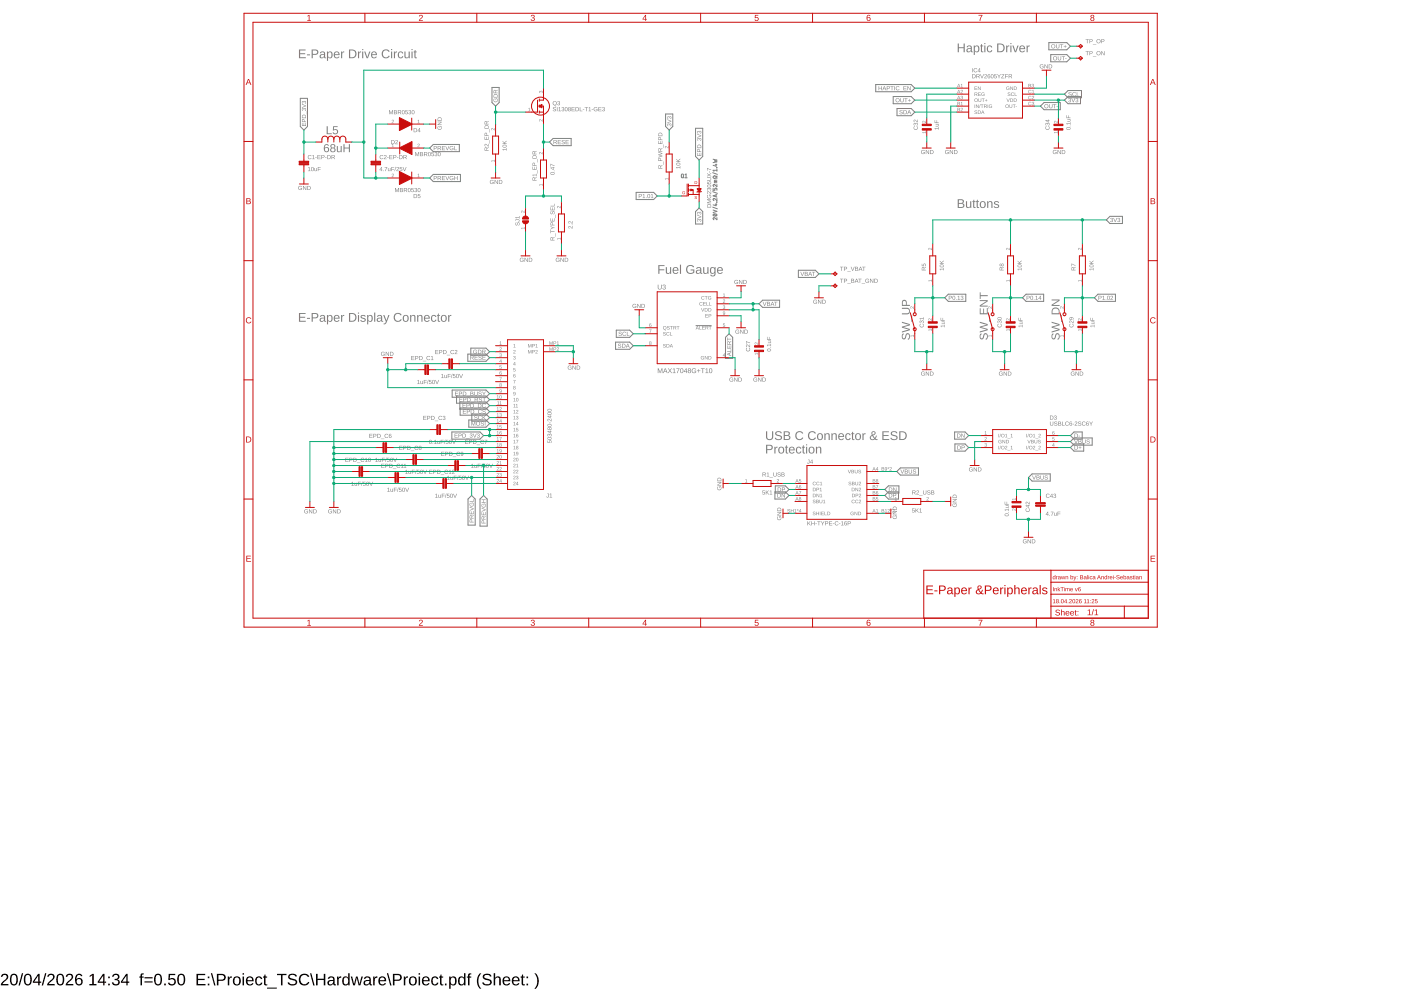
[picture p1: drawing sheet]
<svg xmlns="http://www.w3.org/2000/svg" width="297mm" height="210mm" viewBox="0 0 297 210" stroke-linecap="round" stroke-linejoin="round" font-family="sans-serif">
<path d="M.4 206.6a.79 .79 0 0 1 1.3 .2 .79 .79 0 0 1-.5 1.1l-.7 .8h1.3v.2h-1.6l.1-.4 .5-.6a.72 .72 0 0 0 .4-1.2l-.5 .1-.2 .3h-.3zM2.5 206.6a.91 .91 0 0 1 1 .1 .91 .91 0 0 1 .3 1 .89 .89 0 0 1-.4 1.1 .89 .89 0 0 1-1.1-.2l-.2-.5v-.8zM2.6 206.8a1.65 1.65 0 0 0 .2 1.9h.1a1.12 1.12 0 0 0 .5-1.6l-.3-.4zM4.6 206.4h.3l-.7 2.5h-.3zM5.4 206.6a.91 .91 0 0 1 1.1 .1 .91 .91 0 0 1 .2 1 .89 .89 0 0 1-.3 1.1 .89 .89 0 0 1-1.1-.2l-.2-.5v-.8zM5.6 206.8a1.65 1.65 0 0 0 .1 1.9h.2a1.12 1.12 0 0 0 .5-1.6l-.3-.4zM8.1 206.5h.3v1.6h.3v.3h-.3v.5h-.3v-.5h-1.1v-.3zM8.1 206.8l-.9 1.3h.9zM9.6 206.4h.2l-.7 2.5h-.3zM10.3 206.6a.79 .79 0 0 1 1.2 .2 .79 .79 0 0 1-.5 1.1l-.7 .8h1.3v.2h-1.6l.1-.4 .5-.6a.72 .72 0 0 0 .4-1.2l-.5 .1-.2 .3h-.3zM12.3 206.6a.91 .91 0 0 1 1.1 .1 .91 .91 0 0 1 .2 1 .89 .89 0 0 1-.3 1.1 .89 .89 0 0 1-1.2-.2l-.1-.5v-.8zM12.5 206.8a1.65 1.65 0 0 0 .1 1.9h.2a1.12 1.12 0 0 0 .5-1.6l-.3-.4zM14.2 206.6a.79 .79 0 0 1 1.2 .2 .79 .79 0 0 1-.4 1.1l-.7 .8h1.2v.2h-1.6l.1-.4 .6-.6a.72 .72 0 0 0 .3-1.2l-.5 .1-.1 .3h-.3zM16.3 206.6a.76 .76 0 0 1 1.2 .3l-.3 .1a.51 .51 0 0 0-.7-.2 .51 .51 0 0 0-.3 .6v.3a.79 .79 0 0 1 1.2 0 .79 .79 0 0 1-.1 1.1 .79 .79 0 0 1-1.2-.2 1.85 1.85 0 0 1 .2-2zM16.2 208.1a.52 .52 0 0 0 1 0 .52 .52 0 0 0-1 0zM19 206.9l.6-.4h.3v2.2h.6v.2h-1.6v-.2h.7v-1.9l-.6 .4zM21.8 206.5h.4v1.6h.3v.3h-.3v.5h-.3v-.5h-1.2v-.3zM21.9 206.8l-.9 1.3h.9zM22.9 207h.4v.4h-.4zM22.9 208.6h.4v.3h-.4zM24 206.6a.71 .71 0 0 1 1.1-.1 .71 .71 0 0 1-.1 1.1l-.2 .1a.69 .69 0 0 1 .6 .9 .69 .69 0 0 1-1.1 .3l-.5-.4-.1-.2h.3a.49 .49 0 0 0 .7 .4 .49 .49 0 0 0 .2-.8l-.6-.1v-.3a.47 .47 0 0 0 .7-.2 .47 .47 0 0 0-.3-.6 .47 .47 0 0 0-.6 .4h-.3zM26.7 206.5h.4v1.6h.3v.3h-.3v.5h-.3v-.5h-1.2v-.3zM26.8 206.8l-.9 1.3h.9zM29.9 206.5l.6-.1v.2l-.4 .1v.3h.4v.3h-.4v1.6h-.3v-1.6h-.3v-.3h.3zM30.6 207.2h1.8v.2h-1.8zM30.6 208.1h1.8v.2h-1.8zM33 206.6a.91 .91 0 0 1 1.1 .1 .91 .91 0 0 1 .3 1 .89 .89 0 0 1-.4 1.1 .89 .89 0 0 1-1.1-.2l-.2-.5v-.8zM33.2 206.8a1.65 1.65 0 0 0 .1 1.9h.2a1.12 1.12 0 0 0 .5-1.6l-.3-.4zM34.8 208.5h.4v.4h-.4zM35.8 206.5h1.4v.2h-1.1l-.1 .8a.83 .83 0 0 1 1.1 .2 .83 .83 0 0 1-.1 1.1 .83 .83 0 0 1-1.1 0l-.3-.4 .3-.1a.55 .55 0 0 0 .8 .3 .55 .55 0 0 0 .1-.9 .55 .55 0 0 0-.8 .1h-.3zM37.9 206.6a.91 .91 0 0 1 1.1 .1 .91 .91 0 0 1 .3 1 .89 .89 0 0 1-.4 1.1 .89 .89 0 0 1-1.1-.2l-.2-.5v-.8zM38.1 206.8a1.65 1.65 0 0 0 .2 1.9h.1a1.12 1.12 0 0 0 .5-1.6l-.3-.4zM41.7 206.5h1.8v.3h-1.5v.7h1.4v.3h-1.4v.8h1.6v.3h-1.9zM44.1 207h.3v.4h-.3zM44.1 208.6h.3v.3h-.3zM44.7 206.4h.3l.7 2.5h-.3zM46 206.5a2.12 2.12 0 0 1 1.6 .2 .76 .76 0 0 1 .2 .8 .76 .76 0 0 1-.8 .5h-.7v.9h-.3zM46.3 206.7v1h1a.49 .49 0 0 0 0-.9zM48.3 207h.3v.4l.2-.3 .4-.1v.3h-.4l-.1 .3-.1 1.3h-.3zM49.6 207.3a.94 .94 0 0 1 1.5 .5 .94 .94 0 0 1-1.1 1.1l-.4-.2-.2-.4zM49.9 207.3a.86 .86 0 0 0 .3 1.4 .79 .79 0 0 0 .5-.7 .79 .79 0 0 0-.5-.8zM51.4 206.4h.3v.3h-.3zM51.4 207h.3v1.9h-.3zM52.3 207.3a.85 .85 0 0 1 1.1-.2 .85 .85 0 0 1 .4 .9h-1.3a.54 .54 0 0 0 .3 .7 .54 .54 0 0 0 .7-.3l.2 .1a.92 .92 0 0 1-1.3 .3 .92 .92 0 0 1-.2-1.4zM52.6 207.4l-.1 .4h1l-.3-.5zM54.3 207.3a.76 .76 0 0 1 1.3 .3h-.3a.48 .48 0 0 0-.7-.3 .48 .48 0 0 0-.2 .7 .48 .48 0 0 0 .3 .6 .48 .48 0 0 0 .6-.3l.3 .1a.79 .79 0 0 1-.9 .5 .79 .79 0 0 1-.6-.9zM56.1 206.6h.2v.4h.3v.3h-.3v1.2l.1 .2h.3v.2h-.6l-.1-.1v-1.5h-.2v-.3h.2zM56.6 209.4h2.1v.2h-2.1zM58.7 206.5h2v.3h-.8v2.1h-.3v-2.1h-.9zM61.2 206.7a1.11 1.11 0 0 1 1.8 .3l-.4 .1a.63 .63 0 0 0-.6-.4 .63 .63 0 0 0-.6 .5l.7 .3a.75 .75 0 0 1 .9 .8 .75 .75 0 0 1-1 .6 .89 .89 0 0 1-1-.6h.3a.73 .73 0 0 0 .7 .4 .73 .73 0 0 0 .7-.5l-.8-.4a.72 .72 0 0 1-.7-1.1zM63.7 206.8a1.21 1.21 0 0 1 1.9 .2l-.3 .2a.9 .9 0 0 0-1.3-.3 .9 .9 0 0 0-.2 1.3 .84 .84 0 0 0 .8 .5 .84 .84 0 0 0 .7-.5l.3 .1a1.25 1.25 0 0 1-1.9 .4 1.25 1.25 0 0 1 0-1.9zM65.7 206.4h.3l.7 2.5h-.3zM67 206.5h.3v1h1.3v-1h.4v2.4h-.4v-1.1h-1.3v1.1h-.3zM69.7 207.1a.74 .74 0 0 1 .8-.1 .74 .74 0 0 1 .5 .6v1l.2 .1v.2h-.4l-.2-.3a.63 .63 0 0 1-.7 .4 .63 .63 0 0 1-.5-.8 .63 .63 0 0 1 .8-.4h.4a.42 .42 0 0 0-.3-.6 .42 .42 0 0 0-.5 .3h-.3zM69.9 208.1a.41 .41 0 0 0 .1 .7 .41 .41 0 0 0 .6-.4v-.4zM71.5 207h.3v.4l.1-.3 .4-.1v.3h-.3l-.2 .3v1.3h-.3zM72.7 207.3l.5-.3 .6 .3v-.9h.3v2.5h-.3v-.3a.71 .71 0 0 1-.9 .3 .71 .71 0 0 1-.3-.9zM73 207.4a.91 .91 0 0 0 .3 1.3 .79 .79 0 0 0 .5-.7 .79 .79 0 0 0-.5-.8zM74.4 207h.3l.4 1.7 .4-1.7h.3l.4 1.7 .4-1.7h.3l-.5 1.9h-.4l-.4-1.6-.4 1.6h-.3zM77.4 207.1a.74 .74 0 0 1 .8-.1 .74 .74 0 0 1 .4 .6v1l.3 .1v.2h-.4l-.2-.3a.63 .63 0 0 1-.8 .4 .63 .63 0 0 1-.4-.8 .63 .63 0 0 1 .8-.4h.4a.42 .42 0 0 0-.3-.6 .42 .42 0 0 0-.5 .3h-.3zM77.5 208.1a.41 .41 0 0 0 .1 .7 .41 .41 0 0 0 .6-.4l.1-.4zM79.1 207h.3v.4l.2-.3 .4-.1v.3h-.3l-.2 .3-.1 1.3h-.3zM80.4 207.3a.85 .85 0 0 1 1.1-.2 .85 .85 0 0 1 .4 .9h-1.4a.54 .54 0 0 0 .4 .7 .54 .54 0 0 0 .7-.3l.2 .1a.92 .92 0 0 1-1.3 .3 .92 .92 0 0 1-.2-1.4zM80.7 207.4l-.2 .4h1.1l-.3-.5zM82 206.4h.3l.7 2.5h-.3zM83.3 206.5a2.12 2.12 0 0 1 1.7 .2 .76 .76 0 0 1 .1 .8 .76 .76 0 0 1-.8 .5h-.7v.9h-.3zM83.6 206.7v1h1a.49 .49 0 0 0 0-.9zM85.6 207h.3v.4l.2-.3 .4-.1v.3h-.3l-.2 .3-.1 1.3h-.3zM86.9 207.3a.94 .94 0 0 1 1.5 .5 .94 .94 0 0 1-1.1 1.1l-.4-.2-.2-.4zM87.2 207.3a.86 .86 0 0 0 .3 1.4 .79 .79 0 0 0 .5-.7 .79 .79 0 0 0-.5-.8zM88.8 206.4h.3v.3h-.3zM88.8 207h.3v1.9h-.3zM89.7 207.3a.85 .85 0 0 1 1-.2 .85 .85 0 0 1 .4 .9h-1.3a.54 .54 0 0 0 .3 .7 .54 .54 0 0 0 .7-.3l.3 .1a.92 .92 0 0 1-1.4 .3 .92 .92 0 0 1-.2-1.4zM89.9 207.4l-.1 .4h1l-.3-.5zM91.6 207.3a.76 .76 0 0 1 1.3 .3h-.3a.48 .48 0 0 0-.6-.3 .48 .48 0 0 0-.3 .7 .48 .48 0 0 0 .3 .6 .48 .48 0 0 0 .6-.3l.3 .1a.79 .79 0 0 1-.9 .5 .79 .79 0 0 1-.6-.9zM93.4 206.6h.2v.4h.4v.3h-.4v1.2l.1 .2h.3v.2h-.5l-.2-.1v-1.5h-.2v-.3h.2zM94.3 208.5h.4v.4h-.4zM95.2 207h.3v.3a.71 .71 0 0 1 1-.2 .71 .71 0 0 1 .3 .9 .76 .76 0 0 1-.9 .9l-.4-.3v1h-.3zM95.8 207.3a.84 .84 0 0 0 .2 1.4 .83 .83 0 0 0 0-1.4zM97.3 207.3l.5-.3 .6 .3v-.9h.3v2.5h-.3v-.3a.71 .71 0 0 1-.9 .3 .71 .71 0 0 1-.4-.9zM97.5 207.4a.91 .91 0 0 0 .4 1.3 .79 .79 0 0 0 .5-.7 .79 .79 0 0 0-.5-.8zM99.4 206.5l.5-.1v.2l-.3 .1v.3h.3v.3h-.3v1.6h-.4v-1.6h-.2v-.3h.2zM101.7 206.4h.3a2.48 2.48 0 0 0 0 3.2 1.06 1.06 0 0 1-.8-1 2.47 2.47 0 0 1 .5-2.2zM102.5 206.7a1.11 1.11 0 0 1 1.7 .3l-.3 .1a.63 .63 0 0 0-.7-.4 .63 .63 0 0 0-.5 .5l.6 .3a.75 .75 0 0 1 1 .8 .75 .75 0 0 1-1 .6 .89 .89 0 0 1-1.1-.6h.3a.73 .73 0 0 0 .8 .4 .73 .73 0 0 0 .6-.5l-.7-.4a.72 .72 0 0 1-.7-1.1zM104.7 206.4h.3v1a.63 .63 0 0 1 .7-.4 .63 .63 0 0 1 .5 .7v1.2h-.3v-1.2a.45 .45 0 0 0-.5-.5 .45 .45 0 0 0-.4 .6v1.1h-.3zM106.8 207.3a.85 .85 0 0 1 1-.2 .85 .85 0 0 1 .4 .9h-1.3a.54 .54 0 0 0 .3 .7 .54 .54 0 0 0 .7-.3l.3 .1a.92 .92 0 0 1-1.4 .3 .92 .92 0 0 1-.2-1.4zM107 207.4l-.1 .4h1l-.3-.5zM108.7 207.3a.85 .85 0 0 1 1.1-.2 .85 .85 0 0 1 .4 .9h-1.4a.54 .54 0 0 0 .4 .7 .54 .54 0 0 0 .6-.3l.3 .1a.92 .92 0 0 1-1.3 .3 .92 .92 0 0 1-.2-1.4zM109 207.4l-.2 .4h1l-.3-.5zM110.7 206.6h.2v.4h.4v.3h-.4v1.2l.1 .2h.3v.2h-.5l-.2-.1v-1.5h-.2v-.3h.2zM111.6 207h.4v.4h-.4zM111.6 208.6h.4v.3h-.4zM113.3 206.4a1.06 1.06 0 0 1 .9 1 2.47 2.47 0 0 1-.6 2.2h-.3a2.48 2.48 0 0 0 0-3.2z" fill="#000"/>
<g fill="#808080">
<path d="M63.4 10.5h1.4v.2h-1.2v.6h1.1v.2h-1.1v.6h1.2v.2h-1.4zM65.1 11.5h.6v.2h-.6zM66.1 10.5h.8a.57 .57 0 0 1 .6 .6 .57 .57 0 0 1-.6 .5h-.6v.7h-.2zM66.3 10.7v.7h.8a.37 .37 0 0 0 0-.7zM67.9 11.1l.2-.2a.56 .56 0 0 1 .8 .5v.7l.2 .2h-.3l-.1-.2a.48 .48 0 0 1-.6 .3 .48 .48 0 0 1-.3-.6 .48 .48 0 0 1 .6-.3h.3a.32 .32 0 0 0-.2-.4 .32 .32 0 0 0-.4 .2h-.3zM68 11.9a.35 .35 0 0 0 .7 0 .35 .35 0 0 0-.7 0zM69.3 10.9h.2l.1 .3a.54 .54 0 0 1 .7-.2 .54 .54 0 0 1 .2 .6 .58 .58 0 0 1-.7 .7l-.2-.2v.8h-.3zM69.7 11.1a.52 .52 0 0 0-.2 .7 .52 .52 0 0 0 .7 .3 .55 .55 0 0 0 .1-.7 .55 .55 0 0 0-.6-.3zM70.9 11.1a.65 .65 0 0 1 .8-.1 .65 .65 0 0 1 .3 .7h-1a.41 .41 0 0 0 .3 .5 .41 .41 0 0 0 .5-.2h.2a.72 .72 0 0 1-1.1 .2 .72 .72 0 0 1 0-1.1zM71.1 11.2l-.1 .3h.8l-.3-.4zM72.3 10.9h.2v.3l.2-.2 .3-.1v.2h-.3l-.1 .3v.9h-.3zM74 10.5h.6a.93 .93 0 0 1 1 .9 .93 .93 0 0 1-.9 .9h-.7zM74.2 10.7v1.4a.79 .79 0 0 0 1.1-.7 .79 .79 0 0 0-1.1-.7zM75.9 10.9h.2v.3l.2-.2 .3-.1v.2h-.3l-.1 .3-.1 .9h-.2zM76.8 10.4h.2v.2h-.2zM76.8 10.9h.2v1.4h-.2zM77.2 10.9h.3l.4 1.3 .4-1.3h.2l-.5 1.4h-.3zM78.8 11.1a.65 .65 0 0 1 .8-.1 .65 .65 0 0 1 .3 .7h-1a.41 .41 0 0 0 .3 .5 .41 .41 0 0 0 .5-.2h.2a.72 .72 0 0 1-1.1 .2 .72 .72 0 0 1 0-1.1zM79 11.2l-.1 .3h.8l-.2-.4zM81.2 10.7a.92 .92 0 0 1 1.4 .2l-.2 .1a.68 .68 0 0 0-1-.1 .68 .68 0 0 0 0 1.1 .68 .68 0 0 0 1-.2l.2 .1a.95 .95 0 0 1-1.4 .3 .95 .95 0 0 1 0-1.5zM82.9 10.4h.2v.2h-.2zM82.9 10.9h.2v1.4h-.2zM83.5 10.9h.2v.3l.2-.2 .3-.1v.2h-.3l-.1 .3v.9h-.3zM84.5 11.1l.6-.2 .4 .4h-.3l-.1-.2a.54 .54 0 0 0-.5 .5 .54 .54 0 0 0 .5 .6l.2-.3h.2a.63 .63 0 0 1-.9 .4 .63 .63 0 0 1-.2-.9zM85.7 10.9h.3v.9a.34 .34 0 0 0 .4 .4 .34 .34 0 0 0 .2-.5v-.8h.3v1.4h-.2l-.1-.2a.48 .48 0 0 1-.5 .3 .48 .48 0 0 1-.4-.5zM87.2 10.4h.3v.2h-.3zM87.2 10.9h.3v1.4h-.3zM87.9 10.6h.2v.3h.3v.2h-.3v.9l.1 .2h.2v.1l-.5-.1v-1.1h-.2v-.2h.2z"/>
<path d="M63.4 66.4h1.4v.2h-1.2v.6h1.1v.2h-1.1v.6h1.2v.2h-1.4zM65.1 67.4h.6v.2h-.6zM66.1 66.4h.8a.57 .57 0 0 1 .6 .5 .57 .57 0 0 1-.6 .6h-.6v.7h-.2zM66.3 66.6v.7h.8a.37 .37 0 0 0 0-.7zM67.9 66.9l.2-.1a.56 .56 0 0 1 .8 .4v.8l.2 .2h-.3l-.1-.3a.48 .48 0 0 1-.6 .4 .48 .48 0 0 1-.3-.6 .48 .48 0 0 1 .6-.3l.3-.1a.32 .32 0 0 0-.2-.4 .32 .32 0 0 0-.4 .3h-.3zM68 67.8a.35 .35 0 0 0 .7 0 .35 .35 0 0 0-.7 0zM69.3 66.8h.2l.1 .2a.54 .54 0 0 1 .7-.2 .54 .54 0 0 1 .2 .7 .58 .58 0 0 1-.7 .7l-.2-.2v.8h-.3zM69.7 67a.52 .52 0 0 0-.2 .7 .52 .52 0 0 0 .7 .2 .55 .55 0 0 0 .1-.6 .55 .55 0 0 0-.6-.3zM70.9 67a.65 .65 0 0 1 .8-.2 .65 .65 0 0 1 .3 .8h-1a.41 .41 0 0 0 .3 .4 .41 .41 0 0 0 .5-.2l.2 .1a.72 .72 0 0 1-1.1 .1 .72 .72 0 0 1 0-1zM71.1 67.1l-.1 .3h.8l-.3-.4zM72.3 66.8h.2v.3l.2-.3h.3v.2h-.3l-.1 .3v.9h-.3zM74 66.4h.6a.93 .93 0 0 1 1 .9 .93 .93 0 0 1-.9 .9h-.7zM74.2 66.6v1.4a.79 .79 0 0 0 1.1-.7 .79 .79 0 0 0-1.1-.7zM75.9 66.3h.2v.2h-.2zM75.9 66.8h.2v1.4h-.2zM76.6 66.9l.6-.1 .3 .3h-.2a.3 .3 0 0 0-.3-.2 .3 .3 0 0 0-.3 .4l.5 .1a.42 .42 0 0 1 .3 .6 .42 .42 0 0 1-.5 .2l-.5-.2-.1-.1 .2-.1a.34 .34 0 0 0 .4 .3 .34 .34 0 0 0 .3-.4h-.1a.6 .6 0 0 1-.7-.7zM77.8 66.8h.3v.2a.54 .54 0 0 1 .7-.2 .54 .54 0 0 1 .2 .7 .58 .58 0 0 1-.7 .7l-.2-.2v.8h-.3zM78.2 67a.52 .52 0 0 0-.2 .7 .52 .52 0 0 0 .7 .2 .55 .55 0 0 0 .1-.6 .55 .55 0 0 0-.6-.3zM79.3 66.3h.3v1.9h-.3zM80 66.9l.2-.1a.56 .56 0 0 1 .8 .4v.8l.2 .2h-.3l-.1-.3a.48 .48 0 0 1-.6 .4 .48 .48 0 0 1-.3-.6 .48 .48 0 0 1 .6-.3l.3-.1a.32 .32 0 0 0-.2-.4 .32 .32 0 0 0-.4 .3h-.3zM80.1 67.8a.35 .35 0 0 0 .7 0 .35 .35 0 0 0-.7 0zM81.2 66.8h.3l.4 1.2 .4-1.2h.3l-.6 1.4a.58 .58 0 0 1-.7 .6v-.2h.3l.2-.4zM83.7 66.6a.92 .92 0 0 1 1.5 .2l-.3 .1a.68 .68 0 0 0-1-.1 .68 .68 0 0 0 .1 1 .68 .68 0 0 0 1-.1l.2 .1a.95 .95 0 0 1-1.4 .2 .95 .95 0 0 1-.1-1.4zM85.5 67a.69 .69 0 0 1 1 0 .69 .69 0 0 1-.1 1 .69 .69 0 0 1-.9-.1l-.1-.4zM85.7 67.1a.52 .52 0 0 0 0 .7 .52 .52 0 0 0 .6 .1 .52 .52 0 0 0 .1-.7 .52 .52 0 0 0-.7-.1zM86.9 66.8h.3v.2a.48 .48 0 0 1 .5-.2 .48 .48 0 0 1 .4 .5v.9h-.3v-.9a.34 .34 0 0 0-.3-.4 .34 .34 0 0 0-.3 .5v.8h-.2zM88.4 66.8h.3v.2a.48 .48 0 0 1 .5-.2 .48 .48 0 0 1 .4 .5v.9h-.3v-.9a.34 .34 0 0 0-.3-.4 .34 .34 0 0 0-.3 .5v.8h-.3zM90 67a.65 .65 0 0 1 .8-.2 .65 .65 0 0 1 .3 .8h-1a.41 .41 0 0 0 .3 .4 .41 .41 0 0 0 .5-.2l.2 .1a.72 .72 0 0 1-1.1 .1 .72 .72 0 0 1 0-1zM90.2 67.1l-.1 .3h.8l-.2-.4zM91.5 67l.7-.2 .3 .4h-.2l-.2-.2a.54 .54 0 0 0-.5 .5 .54 .54 0 0 0 .5 .5l.2-.2h.2a.63 .63 0 0 1-.8 .4 .63 .63 0 0 1-.3-.9zM92.9 66.5h.1v.3h.3v.2h-.3v.9l.1 .1h.2v.2l-.5-.1v-1.1h-.2v-.2h.2zM93.6 67a.69 .69 0 0 1 1 0 .69 .69 0 0 1-.1 1 .69 .69 0 0 1-1-.1v-.4zM93.8 67.1a.52 .52 0 0 0-.1 .7 .52 .52 0 0 0 .7 .1 .52 .52 0 0 0 .1-.7 .52 .52 0 0 0-.7-.1zM95 66.8h.2l.1 .3 .1-.3h.3v.2h-.3l-.1 .3v.9h-.3z"/>
<path d="M150 43.4a.44 .44 0 0 1 .5-.1 .44 .44 0 0 1 .3 .4v.3h-.9zM150.1 43.5l-.1 .4h.7a.37 .37 0 0 0-.1-.5 .37 .37 0 0 0-.5 .1zM149.9 42.3h.9l-.8 .1 .8 .2-.8 .4 .8 .1h-.9v-.2l.7-.2-.7-.3zM150 41.3l.1 .1a.31 .31 0 0 0 0 .5 .31 .31 0 0 0 .5-.1 .31 .31 0 0 0-.2-.4l-.1 .2v-.3h.3a.45 .45 0 0 1 .1 .6 .45 .45 0 0 1-.6 .1 .45 .45 0 0 1-.1-.7zM150 40.6h.2l.5 .4 .1-.5v.6l-.7-.4-.1 .1 .1 .2-.1 .1zM150 39.9h.2l.1 .1a.23 .23 0 0 1 .3-.2 .23 .23 0 0 1 .2 .3l-.2 .3 .1-.3a.16 .16 0 0 0-.2-.1 .16 .16 0 0 0-.1 .2h-.1a.17 .17 0 0 0-.1-.2 .17 .17 0 0 0-.2 .1 .17 .17 0 0 0 .1 .2v.1l-.2-.2zM150 39.2h.5l.3 .1a.41 .41 0 0 1-.5 .4 .41 .41 0 0 1-.4-.4zM150 39.4a.34 .34 0 0 0 .3 .2 .34 .34 0 0 0 .4-.2zM149.9 38.5l.1 .4h.3a.29 .29 0 0 1 .1-.4 .29 .29 0 0 1 .4 .2 .29 .29 0 0 1-.2 .3l.1-.2a.23 .23 0 0 0-.4-.2 .23 .23 0 0 0 .1 .4h-.5zM149.9 37.6h.6a.36 .36 0 0 1 .3 .3 .36 .36 0 0 1-.3 .4h-.6v-.1h.6a.24 .24 0 0 0 .2-.3 .24 .24 0 0 0-.3-.2h-.5zM149.9 36.7l.4 .3 .5-.3-.4 .4 .4 .4-.5-.4-.4 .3 .4-.3zM150.4 36.3l.1 .3zM149.9 35.6l.9 .4-.8-.3-.1 .5z"/>
<path d="M139.6 56.2h1.3v.2h-1.1v.7h1v.2h-1v.8h-.2zM141.2 56.6h.2v.9a.34 .34 0 0 0 .4 .4 .34 .34 0 0 0 .3-.4v-.9h.2v1.5h-.2v-.3a.48 .48 0 0 1-.6 .3 .48 .48 0 0 1-.3-.5zM142.8 56.8a.65 .65 0 0 1 .7-.1 .65 .65 0 0 1 .4 .7h-1.1a.41 .41 0 0 0 .3 .5 .41 .41 0 0 0 .5-.2h.2a.72 .72 0 0 1-1.1 .2 .72 .72 0 0 1 .1-1.1zM143 56.9l-.2 .3h.8l-.2-.4zM144.2 56.1h.2v2h-.2zM145.7 56.4a.97 .97 0 0 1 1.5 .2l-.3 .1a.73 .73 0 0 0-1 0 .73 .73 0 0 0 0 1 .73 .73 0 0 0 1 .1l.1-.5h-.6v-.2h.8v.7a1.01 1.01 0 0 1-1.4 .1 1.01 1.01 0 0 1-.1-1.5zM147.7 56.8l.2-.1a.56 .56 0 0 1 .8 .4v.7l.2 .2-.3 .1-.1-.3a.48 .48 0 0 1-.6 .3 .48 .48 0 0 1-.4-.6 .48 .48 0 0 1 .6-.3h.4a.32 .32 0 0 0-.3-.4 .32 .32 0 0 0-.4 .2h-.2zM147.8 57.6a.35 .35 0 0 0 .7 0 .35 .35 0 0 0-.7 0zM149.1 56.6h.2v.9a.34 .34 0 0 0 .4 .4 .34 .34 0 0 0 .3-.4v-.9h.2v1.5h-.2v-.3a.48 .48 0 0 1-.6 .3 .48 .48 0 0 1-.3-.5zM150.6 56.8a.5 .5 0 0 1 .9 .1v-.3h.2v1.4a.6 .6 0 0 1-.5 .6 .6 .6 0 0 1-.6-.3l.5 .1a.45 .45 0 0 0 .4-.6 .53 .53 0 0 1-.7 .2 .53 .53 0 0 1-.3-.6zM150.8 56.9v.7a.41 .41 0 0 0 .6 .2 .41 .41 0 0 0 .1-.6l-.3-.4zM152.2 56.8a.65 .65 0 0 1 .8-.1 .65 .65 0 0 1 .3 .7h-1a.41 .41 0 0 0 .2 .5 .41 .41 0 0 0 .5-.2h.2a.72 .72 0 0 1-1 .2 .72 .72 0 0 1 0-1.1zM152.4 56.9l-.1 .3h.7l-.2-.4z"/>
<path d="M203.1 9.2h.2v.8h1v-.8h.3v1.9h-.3v-.9h-1v.9h-.2zM205 9.8l.2-.1a.56 .56 0 0 1 .9 .4v.7l.2 .3h-.3l-.2-.3a.48 .48 0 0 1-.6 .3 .48 .48 0 0 1-.3-.6 .48 .48 0 0 1 .6-.3h.3a.32 .32 0 0 0-.2-.4 .32 .32 0 0 0-.4 .2h-.2zM205.2 10.6a.34 .34 0 0 0 .6 0 .34 .34 0 0 0-.6 0zM206.4 9.7h.3v.2a.54 .54 0 0 1 .7-.2 .54 .54 0 0 1 .3 .7 .58 .58 0 0 1-.8 .7l-.2-.2v.7h-.3zM206.8 9.9a.52 .52 0 0 0-.1 .7 .52 .52 0 0 0 .6 .2 .55 .55 0 0 0 .1-.6 .55 .55 0 0 0-.6-.3zM208 9.3h.2v.4h.3v.1h-.3v.9l.1 .2h.2v.2l-.5-.1v-1.2h-.2v-.1h.2zM208.7 9.1h.2v.3h-.2zM208.7 9.7h.2v1.4h-.2zM209.4 9.8l.6-.1 .4 .4h-.3l-.2-.3a.54 .54 0 0 0-.4 .6 .54 .54 0 0 0 .4 .5l.2-.3 .3 .1a.63 .63 0 0 1-.9 .3 .63 .63 0 0 1-.3-.9zM211.4 9.2h.6a.93 .93 0 0 1 1 .9 .93 .93 0 0 1-.9 1h-.7zM211.7 9.4v1.5a.79 .79 0 0 0 1.1-.7 .79 .79 0 0 0-1.1-.8zM213.3 9.7h.2l.1 .2 .1-.2 .3-.1v.3h-.3l-.1 .2v1h-.3zM214.2 9.1h.2v.3h-.2zM214.2 9.7h.2v1.4h-.2zM214.6 9.7h.3l.4 1.2 .4-1.2h.3l-.6 1.4h-.2zM216.3 9.8a.65 .65 0 0 1 .7-.1 .65 .65 0 0 1 .4 .7h-1.1a.41 .41 0 0 0 .3 .5 .41 .41 0 0 0 .5-.2l.2 .1a.72 .72 0 0 1-1.1 .1 .72 .72 0 0 1 .1-1.1zM216.4 9.9l-.1 .3h.8l-.2-.4zM217.6 9.7h.3v.2l.1-.2 .3-.1v.3h-.2l-.2 .2v1h-.2z"/>
<path d="M203.1 42.2l1 .1 .2 .1 .1 .4-.4 .3a.5 .5 0 0 1 .5 .6 .5 .5 0 0 1-.7 .4h-.7zM203.3 42.4v.6h.6l.2-.1-.1-.4zM203.3 43.2v.7h.7l.2-.2-.2-.4zM204.8 42.7h.2v.9a.34 .34 0 0 0 .4 .4 .34 .34 0 0 0 .3-.5v-.8h.2v1.4h-.2v-.3a.48 .48 0 0 1-.5 .3 .48 .48 0 0 1-.4-.5zM206.4 42.4h.2v.3h.2v.1h-.2v.9v.2h.2v.2l-.4-.1-.1-1.2h-.1v-.1h.1zM207.2 42.4h.1v.3h.3v.1h-.3v.9l.1 .2h.2v.2l-.5-.1v-1.2h-.2v-.1h.2zM207.9 42.8a.69 .69 0 0 1 1 .1 .69 .69 0 0 1-.1 1 .69 .69 0 0 1-1-.1l-.1-.4zM208.1 43a.52 .52 0 0 0-.1 .6 .52 .52 0 0 0 .7 .2 .52 .52 0 0 0 .1-.7 .52 .52 0 0 0-.7-.1zM209.3 42.7h.2v.2a.48 .48 0 0 1 .6-.2 .48 .48 0 0 1 .3 .4v1h-.2v-.9a.34 .34 0 0 0-.4-.4 .34 .34 0 0 0-.3 .5v.8h-.2zM210.9 42.7h.6l.3 .3h-.2a.3 .3 0 0 0-.3-.2 .3 .3 0 0 0-.3 .4l.5 .1a.42 .42 0 0 1 .3 .5 .42 .42 0 0 1-.5 .3l-.6-.2v-.1l.2-.1a.34 .34 0 0 0 .4 .3 .34 .34 0 0 0 .3-.4l-.1-.1a.6 .6 0 0 1-.7-.6z"/>
<path d="M162.4 91.4h.3v1.2a.51 .51 0 0 0 .5 .5 .51 .51 0 0 0 .5-.5v-1.2h.2v1.2a.77 .77 0 0 1-.7 .7 .77 .77 0 0 1-.8-.7zM164.5 91.5a.86 .86 0 0 1 1.3 .3l-.3 .1a.43 .43 0 0 0-.5-.3 .43 .43 0 0 0-.3 .5l.2 .1a.64 .64 0 0 1 .7 .2 .64 .64 0 0 1 0 .8l-.6 .1a.68 .68 0 0 1-.7-.4l.2-.1a.49 .49 0 0 0 .6 .4 .49 .49 0 0 0 .4-.6l-.5-.2a.52 .52 0 0 1-.6-.2 .52 .52 0 0 1 .1-.7zM166.2 91.4l1 .1 .2 .1 .1 .4-.4 .3a.5 .5 0 0 1 .5 .6 .5 .5 0 0 1-.7 .4h-.7zM166.4 91.6v.6h.6l.2-.1-.1-.4zM166.4 92.4v.7h.7l.2-.2-.2-.4zM168.9 91.7a.92 .92 0 0 1 1.4 .2l-.2 .1a.68 .68 0 0 0-1.1-.1 .68 .68 0 0 0 .1 1 .68 .68 0 0 0 1-.2l.2 .1a.95 .95 0 0 1-1.4 .3 .95 .95 0 0 1 0-1.4zM171.5 91.7a.92 .92 0 0 1 1.5 .2l-.3 .1a.68 .68 0 0 0-1-.1 .68 .68 0 0 0 .1 1 .68 .68 0 0 0 1-.2l.2 .1a.95 .95 0 0 1-1.4 .3 .95 .95 0 0 1-.1-1.4zM173.4 92a.69 .69 0 0 1 1 .1 .69 .69 0 0 1-.1 1 .69 .69 0 0 1-1-.1l-.1-.4zM173.6 92.2a.52 .52 0 0 0-.1 .6 .52 .52 0 0 0 .6 .2 .52 .52 0 0 0 .1-.7 .52 .52 0 0 0-.6-.1zM174.8 91.9h.2v.2a.48 .48 0 0 1 .6-.2 .48 .48 0 0 1 .3 .4v1h-.2v-.9a.34 .34 0 0 0-.4-.4 .34 .34 0 0 0-.3 .5v.8h-.2zM176.3 91.9h.2v.2a.48 .48 0 0 1 .6-.2 .48 .48 0 0 1 .3 .4v1h-.2v-.9a.34 .34 0 0 0-.4-.4 .34 .34 0 0 0-.3 .5v.8h-.2zM177.9 92a.65 .65 0 0 1 .7-.1 .65 .65 0 0 1 .4 .7h-1a.41 .41 0 0 0 .2 .5 .41 .41 0 0 0 .5-.2l.2 .1a.72 .72 0 0 1-1 .1 .72 .72 0 0 1 0-1.1zM178.1 92.1l-.1 .4h.7l-.2-.5zM179.4 92l.6-.1 .3 .4h-.2l-.2-.2a.54 .54 0 0 0-.5 .5 .54 .54 0 0 0 .5 .5l.2-.2h.3a.63 .63 0 0 1-.9 .4 .63 .63 0 0 1-.3-.9zM180.7 91.6h.2v.3h.2v.1h-.2v.9v.2h.3v.2l-.5-.1-.1-1.2h-.1v-.1h.1zM181.4 92a.69 .69 0 0 1 1 .1 .69 .69 0 0 1-.1 1 .69 .69 0 0 1-.9-.1l-.1-.4zM181.6 92.2a.52 .52 0 0 0 0 .6 .52 .52 0 0 0 .6 .2 .52 .52 0 0 0 .1-.7 .52 .52 0 0 0-.7-.1zM182.8 91.9h.3v.3l.1-.3h.3v.2h-.2l-.2 .2v1h-.2zM184.9 91.5a.47 .47 0 0 1 .8 .2 .47 .47 0 0 1-.6 .6l.4 .6 .2-.6 .2 .1-.3 .6 .5 .1v.2l-.6-.2a.58 .58 0 0 1-.9 0 .58 .58 0 0 1 .3-.9l-.2-.4zM185 91.7v.5a.29 .29 0 0 0 .4-.3 .29 .29 0 0 0-.3-.3zM184.8 92.5a.39 .39 0 0 0 0 .6 .39 .39 0 0 0 .6-.1l-.5-.6zM187.1 91.4h1.4v.2h-1.2v.6h1.1v.2h-1.1v.7h1.2v.2h-1.4zM189 91.5a.86 .86 0 0 1 1.3 .3l-.3 .1a.43 .43 0 0 0-.5-.3 .43 .43 0 0 0-.3 .5l.2 .1a.64 .64 0 0 1 .7 .2 .64 .64 0 0 1 0 .8l-.6 .1a.68 .68 0 0 1-.7-.4l.2-.1a.49 .49 0 0 0 .6 .4 .49 .49 0 0 0 .4-.6l-.5-.2a.52 .52 0 0 1-.6-.2 .52 .52 0 0 1 .1-.7zM190.7 91.4h.6a.93 .93 0 0 1 1 .9 .93 .93 0 0 1-1 1h-.6zM190.9 91.6v1.5a.79 .79 0 0 0 1.1-.7 .79 .79 0 0 0-1.1-.8z"/>
<path d="M162.4 94.3h.8a.57 .57 0 0 1 .7 .6 .57 .57 0 0 1-.7 .5h-.5v.8h-.3zM162.7 94.5v.7h.7a.37 .37 0 0 0 0-.7zM164.2 94.7h.2v.3l.1-.2 .3-.1v.2l-.2 .1-.2 .2v1h-.2zM165.2 94.9a.69 .69 0 0 1 .9 .1 .69 .69 0 0 1-.1 .9 .69 .69 0 0 1-.9-.1l-.1-.4zM165.3 95a.52 .52 0 0 0 0 .7 .52 .52 0 0 0 .6 .2 .52 .52 0 0 0 .1-.7 .52 .52 0 0 0-.7-.2zM166.7 94.4h.1v.3h.3v.2h-.3v.9l.1 .2h.2v.1l-.5-.1v-1.1h-.2v-.2h.2zM167.4 94.9a.65 .65 0 0 1 .8-.1 .65 .65 0 0 1 .3 .7h-1a.41 .41 0 0 0 .2 .5 .41 .41 0 0 0 .6-.2h.2a.72 .72 0 0 1-1.1 .2 .72 .72 0 0 1 0-1.1zM167.6 95l-.1 .3h.8l-.3-.4zM168.9 94.9l.6-.2 .4 .4h-.3l-.1-.2a.54 .54 0 0 0-.5 .5 .54 .54 0 0 0 .5 .6l.2-.3h.2a.63 .63 0 0 1-.9 .4 .63 .63 0 0 1-.2-.9zM170.3 94.4h.1v.3h.3v.2h-.3v.9l.1 .2h.2v.1l-.5-.1v-1.1h-.2v-.2h.2zM170.9 94.2h.2v.2h-.2zM170.9 94.7h.2v1.5h-.2zM171.6 94.9a.69 .69 0 0 1 1 .1 .69 .69 0 0 1-.1 .9 .69 .69 0 0 1-1-.1l-.1-.4zM171.8 95a.52 .52 0 0 0-.1 .7 .52 .52 0 0 0 .7 .2 .52 .52 0 0 0 .1-.7 .52 .52 0 0 0-.7-.2zM173 94.7h.2v.3a.48 .48 0 0 1 .6-.3 .48 .48 0 0 1 .3 .5v1h-.2v-.9a.34 .34 0 0 0-.4-.4 .34 .34 0 0 0-.3 .4v.9h-.2z"/>
<path d="M65.3 35.6l.3-.2v.8l.2 .1h-.5l.2-.1v-.7zM66 35.5l.1-.1a.41 .41 0 0 1 .4 .4 .41 .41 0 0 1-.4 .5l-.1-.3zM66.2 35.5a.37 .37 0 0 0-.2 .4 .37 .37 0 0 0 .3 .3 .37 .37 0 0 0 .2-.4 .37 .37 0 0 0-.3-.3zM66.7 35.6l.2 .6 .3-.6v.7l-.1-.1a.22 .22 0 0 1-.3 .1 .22 .22 0 0 1-.1-.2zM67.4 35.4h.6l-.5 .1v.3h.5l-.5 .1v.4h-.1z"/>
<path d="M63.3 39.5l.5-.1 .2 .2h-.1a.31 .31 0 0 0-.5 0 .31 .31 0 0 0 .1 .5 .31 .31 0 0 0 .4-.2h-.2h.3v.2a.47 .47 0 0 1-.6 .1 .47 .47 0 0 1-.1-.7zM64.2 39.4l.6 .8 .1-.8v.9h-.1l-.5-.8-.1 .8zM65.1 39.4h.3a.43 .43 0 0 1 .5 .4 .43 .43 0 0 1-.4 .5h-.4zM65.3 39.5v.7a.37 .37 0 0 0 .5-.3 .37 .37 0 0 0-.5-.4z"/>
<path d="M88 32.2h.2l.2 .8 .3-.8h.2v.9l-.1-.7-.3 .7-.4-.7-.1 .7zM89.1 32.2l.5 .1-.1 .4 .2 .1-.1 .2-.5 .1zM89.2 32.3v.3l.4-.1-.1-.1zM89.2 32.7v.3l.4-.1v-.2zM89.9 32.2h.4a.25 .25 0 0 1 .3 .2 .25 .25 0 0 1-.2 .3l.2 .4-.3-.4h-.3v.4h-.1zM90 32.3v.4h.3a.16 .16 0 0 0 .2-.2 .16 .16 0 0 0-.2-.2zM90.8 32.3h.1a.41 .41 0 0 1 .4 .4 .41 .41 0 0 1-.4 .4l-.1-.2zM91 32.3a.37 .37 0 0 0-.2 .4 .37 .37 0 0 0 .3 .3 .37 .37 0 0 0 .2-.4 .37 .37 0 0 0-.3-.3zM91.5 32.2h.5l-.4 .1v.3a.29 .29 0 0 1 .4 .1 .29 .29 0 0 1-.2 .4 .29 .29 0 0 1-.4-.2l.3 .1a.23 .23 0 0 0 .1-.3 .23 .23 0 0 0-.3 0zM92.2 32.3a.25 .25 0 0 1 .4 0 .25 .25 0 0 1-.1 .4 .23 .23 0 0 1 .2 .2 .23 .23 0 0 1-.3 .2l-.3-.2 .3 .1a.16 .16 0 0 0 .2-.1 .16 .16 0 0 0-.2-.2l-.1-.1a.17 .17 0 0 0 .3-.1 .17 .17 0 0 0-.1-.2 .17 .17 0 0 0-.2 .2h-.2zM92.9 32.3h.1a.41 .41 0 0 1 .4 .4 .41 .41 0 0 1-.4 .4l-.2-.2zM93 32.3a.37 .37 0 0 0-.1 .4 .37 .37 0 0 0 .3 .3 .37 .37 0 0 0 .1-.4 .37 .37 0 0 0-.3-.3z"/>
<path d="M68.9 30.7l.2-.1a.49 .49 0 0 1 .6 .3l-.6-.1-.2 .6a.54 .54 0 0 1 .8 .1 .54 .54 0 0 1-.2 .8 .54 .54 0 0 1-.8-.4v-.7zM68.8 31.7a.4 .4 0 0 0 .8 0 .4 .4 0 0 0-.8 0zM70.2 30.7a.5 .5 0 0 1 .7-.1 .5 .5 0 0 1 0 .7l-.1 .1a.49 .49 0 0 1 .1 .7 .49 .49 0 0 1-.7 0 .49 .49 0 0 1 .1-.7l-.2-.3zM70.3 31a.31 .31 0 0 0 .6 0 .31 .31 0 0 0-.6 0zM70.2 31.8a.35 .35 0 0 0 .7 0 .35 .35 0 0 0-.7 0zM71.4 31h.2v.8a.31 .31 0 0 0 .4 .3 .31 .31 0 0 0 .2-.4v-.7h.2l.1 1.3h-.2l-.1-.3a.44 .44 0 0 1-.5 .3 .44 .44 0 0 1-.3-.5zM72.8 30.6h.2v.7h1v-.7h.2v1.7h-.2v-.8h-1v.8h-.2z"/>
<path d="M80.9 35.4h.1v.6h.1l-.1 .3-.1-.2h-.4zM80.9 35.5l-.3 .5h.3zM81.2 36.1l.2 .2zM81.5 35.4h.6l-.3 .9-.1-.2 .3-.6zM82.2 35.6l.3 .6 .3-.6v.7l-.1-.1a.22 .22 0 0 1-.3 .1 .22 .22 0 0 1-.2-.2zM83 35.4h.6l-.5 .1v.3h.5l-.5 .1v.4h-.1zM83.9 35.4l-.3 .9zM84.1 35.5a.31 .31 0 0 1 .5 .2 .31 .31 0 0 1-.3 .3l-.1 .2 .4 .1h-.6l.5-.7-.2-.1-.3 .1zM84.8 35.4h.5l-.4 .1v.3a.29 .29 0 0 1 .4 .1 .29 .29 0 0 1-.2 .4 .29 .29 0 0 1-.4-.2l.3 .1a.23 .23 0 0 0 .1-.4 .23 .23 0 0 0-.4 .1zM85.4 35.4h.1l.3 .8 .3-.8h.1l-.4 .9z"/>
<path d="M83.7 39.9h.2l.3 .7 .2-.7h.2v.8l-.1-.7-.3 .7-.4-.7-.1 .7zM84.8 39.9l.6 .1-.2 .3 .2 .1v.3h-.6zM84.9 40v.2h.4l-.1-.2zM84.9 40.3v.3l.4-.1v-.1zM85.6 39.9h.4a.25 .25 0 0 1 .3 .2 .25 .25 0 0 1-.2 .3l.3 .3-.4-.3h-.3v.3h-.1zM85.7 40v.3h.3a.16 .16 0 0 0 .2-.2 .16 .16 0 0 0-.2-.1zM86.5 40l.1-.1a.41 .41 0 0 1 .5 .4 .41 .41 0 0 1-.5 .4l-.1-.2zM86.7 40a.37 .37 0 0 0-.2 .4 .37 .37 0 0 0 .4 .2 .37 .37 0 0 0 .1-.4 .37 .37 0 0 0-.3-.2zM87.2 39.9h.5l-.4 .1v.2a.29 .29 0 0 1 .4 .2 .29 .29 0 0 1-.2 .4 .29 .29 0 0 1-.3-.3l.3 .1a.23 .23 0 0 0 .1-.3 .23 .23 0 0 0-.4 0zM88 39.9a.25 .25 0 0 1 .4 0 .25 .25 0 0 1-.2 .4 .23 .23 0 0 1 .2 .3 .23 .23 0 0 1-.2 .1l-.3-.2 .3 .1a.16 .16 0 0 0 .1-.1 .16 .16 0 0 0-.2-.2v-.1a.17 .17 0 0 0 .2 0 .17 .17 0 0 0-.1-.3 .17 .17 0 0 0-.2 .2h-.1zM88.6 40l.1-.1a.41 .41 0 0 1 .5 .4 .41 .41 0 0 1-.5 .4l-.1-.2zM88.8 40a.37 .37 0 0 0-.2 .4 .37 .37 0 0 0 .3 .2 .37 .37 0 0 0 .2-.4 .37 .37 0 0 0-.3-.2z"/>
<path d="M82.5 23.4h.1l.3 .7 .3-.7h.1v.8l-.1-.7-.3 .7-.3-.7-.1 .7zM83.5 23.4l.6 .1-.1 .3 .2 .1-.1 .3h-.6zM83.6 23.5v.2l.4-.1v-.1zM83.6 23.8v.3l.5-.1-.1-.1zM84.4 23.4h.4a.25 .25 0 0 1 .3 .2 .25 .25 0 0 1-.2 .2l.2 .4-.4-.3h-.2v.3h-.1zM84.5 23.5v.3h.3a.16 .16 0 0 0 .1-.2 .16 .16 0 0 0-.2-.1zM85.3 23.5l.1-.1a.41 .41 0 0 1 .4 .4 .41 .41 0 0 1-.4 .4l-.2-.2zM85.4 23.5a.37 .37 0 0 0-.1 .3 .37 .37 0 0 0 .3 .3 .37 .37 0 0 0 .1-.4 .37 .37 0 0 0-.3-.2zM86 23.4h.4l-.3 .1-.1 .2a.29 .29 0 0 1 .5 .2 .29 .29 0 0 1-.2 .4 .29 .29 0 0 1-.4-.3l.3 .1a.23 .23 0 0 0 .1-.3 .23 .23 0 0 0-.4 0zM86.7 23.4a.25 .25 0 0 1 .4 0 .25 .25 0 0 1-.1 .4 .23 .23 0 0 1 .2 .3 .23 .23 0 0 1-.3 .1l-.3-.2 .3 .1a.16 .16 0 0 0 .2-.1 .16 .16 0 0 0-.2-.2l-.1-.1a.17 .17 0 0 0 .2 0 .17 .17 0 0 0-.1-.3 .17 .17 0 0 0-.2 .2h-.1zM87.4 23.5v-.1a.41 .41 0 0 1 .5 .4 .41 .41 0 0 1-.4 .4l-.2-.2zM87.5 23.5a.37 .37 0 0 0-.1 .3 .37 .37 0 0 0 .3 .3 .37 .37 0 0 0 .1-.4 .37 .37 0 0 0-.3-.2z"/>
<path d="M92.9 26.8h.1a.31 .31 0 0 0-.1 .5 .31 .31 0 0 0 .5 0 .31 .31 0 0 0-.1-.5l-.1 .3v-.4h.3a.45 .45 0 0 1 .1 .6 .45 .45 0 0 1-.7 .1 .45 .45 0 0 1 0-.6zM92.8 25.8h.8v.2l-.7 .4 .7 .1h-.8l.7-.6zM92.9 25a.44 .44 0 0 1 .5-.1 .44 .44 0 0 1 .2 .4v.3h-.8zM93 25.1l-.1 .4h.6a.37 .37 0 0 0-.1-.5 .37 .37 0 0 0-.4 .1z"/>
<path d="M117.3 22.8l.4-.1 .2 .2-.4-.1a.31 .31 0 0 0 0 .3 .31 .31 0 0 0 .4 .1v.1a.35 .35 0 0 1-.2 .3 .35 .35 0 0 1-.5-.1v-.1l.2 .1a.21 .21 0 0 0 .3 0 .21 .21 0 0 0 0-.2l-.4-.2zM118.1 22.7h.1v.9h-.1zM118.4 22.9l.3-.2v.8l.2 .1h-.5l.2-.1v-.7zM119.2 22.8a.25 .25 0 0 1 .4 0 .25 .25 0 0 1-.2 .3 .23 .23 0 0 1 .2 .3 .23 .23 0 0 1-.3 .2l-.3-.2 .3 .1a.16 .16 0 0 0 .2-.2 .16 .16 0 0 0-.2-.1v-.1a.17 .17 0 0 0 .2-.1 .17 .17 0 0 0-.1-.2 .17 .17 0 0 0-.2 .1h-.1zM119.8 22.8l.1-.1a.41 .41 0 0 1 .4 .5 .41 .41 0 0 1-.4 .4l-.1-.3zM120 22.8a.37 .37 0 0 0-.2 .4 .37 .37 0 0 0 .3 .3 .37 .37 0 0 0 .2-.4 .37 .37 0 0 0-.3-.3zM120.5 22.8a.25 .25 0 0 1 .4-.1 .25 .25 0 0 1 0 .4 .25 .25 0 0 1 0 .4 .25 .25 0 0 1-.4 0 .25 .25 0 0 1 .1-.4l-.1-.1zM120.6 22.9a.16 .16 0 0 0 .3 0 .16 .16 0 0 0-.3 0zM120.6 23.4a.18 .18 0 0 0 .3 0 .18 .18 0 0 0-.3 0zM121.2 22.7h.6l-.5 .1v.3h.5l-.5 .1v.3l.6 .1h-.7zM122 22.7h.3a.43 .43 0 0 1 .5 .4 .43 .43 0 0 1-.5 .5h-.3zM122.1 22.8v.7a.37 .37 0 0 0 .5-.3 .37 .37 0 0 0-.5-.4zM122.9 22.7h.1v.8l.5 .1h-.6zM123.6 23.2l.3 .1zM124 22.7h.7l-.3 .1v.8h-.1v-.8zM124.8 22.9l.3-.2v.8l.2 .1h-.5l.2-.1v-.7zM125.4 23.2l.3 .1zM126 22.8l.4-.1 .3 .2h-.1a.31 .31 0 0 0-.5 0 .31 .31 0 0 0 0 .5 .31 .31 0 0 0 .5-.1l-.3-.1h.4v.2a.47 .47 0 0 1-.7 .1 .47 .47 0 0 1 0-.7zM126.9 22.7h.6l-.5 .1v.3h.5l-.5 .1v.3l.6 .1h-.7zM127.8 22.8a.25 .25 0 0 1 .4 0 .25 .25 0 0 1-.2 .3 .23 .23 0 0 1 .2 .3 .23 .23 0 0 1-.2 .2l-.3-.2 .3 .1a.16 .16 0 0 0 .1-.2 .16 .16 0 0 0-.2-.1v-.1a.17 .17 0 0 0 .2-.1 .17 .17 0 0 0-.1-.2 .17 .17 0 0 0-.2 .1h-.1z"/>
<path d="M106.6 31.6h.7l.1-.2v.5l-.1-.2h-.6v.2zM106.7 30.8l.5-.1 .2 .2a.41 .41 0 0 1-.4 .4 .41 .41 0 0 1-.4-.4zM106.7 30.9a.34 .34 0 0 0 .3 .3 .34 .34 0 0 0 .3-.3zM106.6 29.9l.3 .3 .5-.4-.4 .5 .4 .2h-.8v-.1h.4z"/>
<path d="M116.8 36.5h.5l.3 .1a.41 .41 0 0 1-.5 .5 .41 .41 0 0 1-.4-.5zM116.8 36.7a.34 .34 0 0 0 .3 .2 .34 .34 0 0 0 .4-.2zM117.4 36.2l.2 .1zM116.7 35.5l.7-.1 .2 .2h-.2l-.1 .4zM116.8 35.6l.5 .3v-.3zM116.7 34.7l.9 .4-.8-.3-.1 .5z"/>
<path d="M120.6 48l.2-.1 .5 .5 .1-.5v.6l-.7-.5-.1 .1 .1 .3h-.1zM121.2 47.6l.2 .1zM120.6 46.9h.2l.5 .4 .1-.4v.5l-.7-.4-.1 .1 .1 .2-.1 .1z"/>
<path d="M104 38.3l.4-.1 .3 .1-.2 .1a.31 .31 0 0 0-.4-.1 .31 .31 0 0 0 0 .5 .31 .31 0 0 0 .5-.1l-.3-.1h.4v.3a.47 .47 0 0 1-.7 0 .47 .47 0 0 1 0-.6zM104.9 38.2l.6 .7 .1-.7v.8h-.2l-.4-.7-.1 .7zM105.8 38.2h.3a.43 .43 0 0 1 .4 .4 .43 .43 0 0 1-.4 .4h-.3zM105.9 38.2v.7a.37 .37 0 0 0 .5-.3 .37 .37 0 0 0-.5-.4z"/>
<path d="M117.9 54.8l.5-.1 .2 .1-.1 .1a.31 .31 0 0 0-.5-.1 .31 .31 0 0 0 .1 .5 .31 .31 0 0 0 .4-.1l-.2-.1h.3v.3a.47 .47 0 0 1-.6 0 .47 .47 0 0 1-.1-.6zM118.8 54.7l.6 .7 .1-.7v.8h-.1l-.5-.7-.1 .7zM119.7 54.7h.3a.43 .43 0 0 1 .5 .4 .43 .43 0 0 1-.4 .4h-.4zM119.9 54.8v.6a.37 .37 0 0 0 .5-.3 .37 .37 0 0 0-.5-.3z"/>
<path d="M110.3 54.8l.5-.1 .2 .1-.1 .1a.31 .31 0 0 0-.5-.1 .31 .31 0 0 0 .1 .5 .31 .31 0 0 0 .4-.1l-.2-.1h.3v.3a.47 .47 0 0 1-.7 0 .47 .47 0 0 1 0-.6zM111.2 54.7l.6 .7 .1-.7v.8h-.1l-.5-.7-.1 .7zM112.1 54.7h.3a.43 .43 0 0 1 .5 .4 .43 .43 0 0 1-.5 .4h-.3zM112.2 54.8v.6a.37 .37 0 0 0 .5-.3 .37 .37 0 0 0-.5-.3z"/>
<path d="M116.1 93.4l.1 .4h.2a.29 .29 0 0 1 .2-.4 .29 .29 0 0 1 .4 .2 .29 .29 0 0 1-.3 .3l.2-.2a.23 .23 0 0 0-.4-.2 .23 .23 0 0 0 0 .4h-.4zM116.2 92.7h.5l.2 .1a.41 .41 0 0 1-.4 .5 .41 .41 0 0 1-.4-.5zM116.2 92.9a.34 .34 0 0 0 .3 .2 .34 .34 0 0 0 .3-.2zM116.1 92.1l.3-.1 .1 .2a.23 .23 0 0 1 .3-.2 .23 .23 0 0 1 .1 .3l-.2 .3 .2-.3a.16 .16 0 0 0-.2-.2 .16 .16 0 0 0-.2 .2v.1a.17 .17 0 0 0-.1-.3 .17 .17 0 0 0-.3 .1 .17 .17 0 0 0 .2 .2v.1l-.2-.1zM116.1 91.4l.6-.1 .2 .2h-.2v.4zM116.2 91.5l.5 .3v-.3zM116.1 90.7l.3-.1 .1 .1a.25 .25 0 0 1 .4 0 .25 .25 0 0 1 0 .4 .25 .25 0 0 1-.4-.1 .25 .25 0 0 1-.4 .1 .25 .25 0 0 1 0-.4zM116.1 90.9a.16 .16 0 0 0 .3 0 .16 .16 0 0 0-.3 0zM116.5 90.9a.2 .2 0 0 0 .4 0 .2 .2 0 0 0-.4 0zM116.2 89.9h.5l.2 .1a.41 .41 0 0 1-.4 .5 .41 .41 0 0 1-.4-.5zM116.2 90.1a.34 .34 0 0 0 .3 .3 .34 .34 0 0 0 .3-.3zM116.6 89.5l.1 .3zM116.1 88.9l.3-.1 .4 .4 .1-.4v.5l-.6-.4-.1 .1 .1 .2-.1 .1zM116.1 88.2l.6-.1 .2 .2h-.2v.4zM116.2 88.3l.5 .3v-.3zM116.2 87.4h.5l.2 .1a.41 .41 0 0 1-.4 .5 .41 .41 0 0 1-.4-.5zM116.2 87.6a.34 .34 0 0 0 .3 .3 .34 .34 0 0 0 .3-.3zM116.2 86.8l.5-.1 .2 .2a.41 .41 0 0 1-.4 .4 .41 .41 0 0 1-.4-.5zM116.2 86.9a.34 .34 0 0 0 .3 .3 .34 .34 0 0 0 .3-.3z"/>
<path d="M120.5 77.6l.4-.1 .3 .2h-.2a.31 .31 0 0 0-.4 0 .31 .31 0 0 0 0 .5 .31 .31 0 0 0 .5-.2l-.3-.1h.4v.3a.47 .47 0 0 1-.7 .1 .47 .47 0 0 1 0-.7zM121.4 77.5l.6 .8 .1-.8v.9h-.2l-.4-.8-.1 .8zM122.3 77.5h.3a.43 .43 0 0 1 .4 .4 .43 .43 0 0 1-.4 .5h-.3zM122.4 77.6v.7a.37 .37 0 0 0 .5-.4 .37 .37 0 0 0-.5-.3z"/>
<path d="M93.6 79.4l.3-.1v.8l.2 .1h-.6l.3-.1v-.7zM94.2 79.5l.3 .6 .2-.6 .1 .7-.2-.2a.22 .22 0 0 1-.2 .2 .22 .22 0 0 1-.2-.3zM94.9 79.3h.6l-.4 .1v.3h.4l-.4 .1v.4h-.2zM95.8 79.2l-.2 1zM96 79.3h.5l-.4 .1v.3a.29 .29 0 0 1 .5 .1 .29 .29 0 0 1-.2 .4 .29 .29 0 0 1-.4-.2l.3 .1a.23 .23 0 0 0 .1-.4 .23 .23 0 0 0-.4 .1zM96.8 79.4l.1-.1a.41 .41 0 0 1 .4 .4 .41 .41 0 0 1-.4 .4l-.2-.2zM96.9 79.4a.37 .37 0 0 0-.1 .4 .37 .37 0 0 0 .3 .3 .37 .37 0 0 0 .1-.4 .37 .37 0 0 0-.3-.3zM97.3 79.3h.2l.3 .7 .2-.7h.2l-.4 .9z"/>
<path d="M80.9 74.7l.4-.1 .3 .2h-.1a.31 .31 0 0 0-.5 0 .31 .31 0 0 0 0 .4 .31 .31 0 0 0 .5-.1l-.3-.1h.4v.3a.47 .47 0 0 1-.7 .1 .47 .47 0 0 1 0-.7zM81.8 74.6l.6 .7 .1-.7v.9h-.2l-.4-.8-.1 .8zM82.7 74.6h.3a.43 .43 0 0 1 .4 .4 .43 .43 0 0 1-.4 .5h-.3zM82.8 74.7v.7a.37 .37 0 0 0 .5-.4 .37 .37 0 0 0-.5-.3z"/>
<path d="M88.5 80.7l.3-.1v.7l.2 .1h-.5l.2-.1v-.6zM89.1 80.8l.3 .5 .3-.5v.6l-.1-.1a.22 .22 0 0 1-.3 .1 .22 .22 0 0 1-.2-.2zM89.9 80.6h.6l-.5 .1v.3h.5l-.5 .1v.3h-.1zM90.8 80.5l-.3 .9zM91 80.6h.5l-.4 .1v.2a.29 .29 0 0 1 .4 .2 .29 .29 0 0 1-.2 .4 .29 .29 0 0 1-.4-.3l.3 .1a.23 .23 0 0 0 .1-.3 .23 .23 0 0 0-.4 0zM91.7 80.7l.1-.1a.41 .41 0 0 1 .4 .4 .41 .41 0 0 1-.4 .4l-.2-.2zM91.8 80.7a.37 .37 0 0 0-.1 .3 .37 .37 0 0 0 .3 .3 .37 .37 0 0 0 .1-.4 .37 .37 0 0 0-.3-.2zM92.3 80.6h.1l.3 .7 .3-.7h.1l-.4 .8z"/>
<path d="M91 93.4l.1-.1a.41 .41 0 0 1 .5 .4 .41 .41 0 0 1-.5 .4l-.1-.2zM91.2 93.4a.37 .37 0 0 0-.2 .3 .37 .37 0 0 0 .3 .3 .37 .37 0 0 0 .2-.4 .37 .37 0 0 0-.3-.2zM91.7 94l.1 .1zM92.1 93.4l.3-.1v.7l.2 .1h-.6l.3-.1v-.6zM92.7 93.5l.3 .5 .3-.5v.6l-.2-.1a.22 .22 0 0 1-.2 .1 .22 .22 0 0 1-.2-.2zM93.4 93.3h.7l-.5 .1v.3h.4l-.4 .1v.3h-.2zM94.4 93.2l-.3 .9zM94.6 93.3h.4l-.3 .1-.1 .2a.29 .29 0 0 1 .5 .2 .29 .29 0 0 1-.2 .4 .29 .29 0 0 1-.4-.3l.3 .1a.23 .23 0 0 0 .1-.3 .23 .23 0 0 0-.4 0zM95.3 93.4l.1-.1a.41 .41 0 0 1 .4 .4 .41 .41 0 0 1-.4 .4l-.2-.2zM95.4 93.4a.37 .37 0 0 0-.1 .3 .37 .37 0 0 0 .3 .3 .37 .37 0 0 0 .1-.4 .37 .37 0 0 0-.3-.2zM95.8 93.3h.2l.3 .7 .2-.7h.2l-.4 .8z"/>
<path d="M99.9 98.5l.3-.2v.8l.2 .1h-.5l.2-.1v-.7zM100.6 98.5l.2 .6 .3-.6v.7l-.1-.1a.22 .22 0 0 1-.3 .1 .22 .22 0 0 1-.1-.2zM101.3 98.3h.6l-.5 .1v.4h.5l-.5 .1v.3h-.1zM102.2 98.3l-.3 .9zM102.4 98.3h.5l-.4 .1v.3a.29 .29 0 0 1 .4 .1 .29 .29 0 0 1-.2 .4 .29 .29 0 0 1-.4-.2l.3 .1a.23 .23 0 0 0 .1-.3 .23 .23 0 0 0-.3 0zM103.1 98.4h.1a.41 .41 0 0 1 .4 .4 .41 .41 0 0 1-.4 .4l-.1-.2zM103.3 98.4a.37 .37 0 0 0-.2 .4 .37 .37 0 0 0 .3 .3 .37 .37 0 0 0 .2-.4 .37 .37 0 0 0-.3-.3zM103.7 98.3h.1l.3 .8 .3-.8h.1l-.3 .9z"/>
<path d="M94.8 101l.3-.1v.7l.2 .1h-.5l.2-.1v-.6zM95.5 101.1l.2 .6 .3-.6v.6l-.1-.1a.22 .22 0 0 1-.2 .1 .22 .22 0 0 1-.2-.2zM96.2 100.9h.6l-.5 .1v.3h.5l-.5 .1v.3h-.1zM97.1 100.8l-.2 1zM97.3 100.9h.5l-.4 .1v.2a.29 .29 0 0 1 .4 .2 .29 .29 0 0 1-.2 .4 .29 .29 0 0 1-.3-.3l.3 .2a.23 .23 0 0 0 .1-.4 .23 .23 0 0 0-.4 0zM98 101l.1-.1a.41 .41 0 0 1 .5 .4 .41 .41 0 0 1-.5 .4l-.1-.2zM98.2 101a.37 .37 0 0 0-.2 .4 .37 .37 0 0 0 .3 .2 .37 .37 0 0 0 .2-.3 .37 .37 0 0 0-.3-.3zM98.6 100.9h.1l.3 .7 .3-.7h.1l-.3 .8z"/>
<path d="M92.3 104.8l.3-.1v.8h.2h-.5h.2v-.7zM93 104.9l.2 .6 .3-.6v.6l-.1-.1a.22 .22 0 0 1-.3 .2 .22 .22 0 0 1-.1-.3zM93.7 104.7h.6l-.5 .1v.3h.5l-.5 .1v.3h-.1zM94.6 104.6l-.3 1zM94.8 104.7h.5l-.4 .1v.3a.29 .29 0 0 1 .4 .1 .29 .29 0 0 1-.2 .4 .29 .29 0 0 1-.4-.2l.3 .1a.23 .23 0 0 0 .1-.4 .23 .23 0 0 0-.3 .1zM95.5 104.8l.1-.1a.41 .41 0 0 1 .4 .4 .41 .41 0 0 1-.4 .4l-.2-.2zM95.6 104.8a.37 .37 0 0 0-.1 .4 .37 .37 0 0 0 .3 .2 .37 .37 0 0 0 .1-.3 .37 .37 0 0 0-.3-.3zM96.1 104.7h.1l.3 .7 .3-.7h.1l-.4 .8z"/>
<path d="M85.9 99.7l.4-.1v.8l.2 .1h-.6l.2-.1v-.7zM86.6 99.8l.3 .6 .2-.6v.7l-.1-.1a.22 .22 0 0 1-.2 .1 .22 .22 0 0 1-.2-.3zM87.3 99.6h.6l-.5 .1v.3h.5l-.5 .1v.4h-.1zM88.2 99.6l-.2 .9zM88.4 99.6h.5l-.4 .1v.3a.29 .29 0 0 1 .4 .1 .29 .29 0 0 1-.1 .4 .29 .29 0 0 1-.4-.2l.3 .1a.23 .23 0 0 0 .1-.4 .23 .23 0 0 0-.4 .1zM89.1 99.7l.1-.1a.41 .41 0 0 1 .5 .4 .41 .41 0 0 1-.5 .5l-.1-.3zM89.3 99.7a.37 .37 0 0 0-.2 .4 .37 .37 0 0 0 .4 .3 .37 .37 0 0 0 .1-.4 .37 .37 0 0 0-.3-.3zM89.7 99.6h.1l.3 .8 .3-.8h.1l-.3 .9z"/>
<path d="M82.1 103.6l.3-.2v.8l.3 .1h-.6l.2-.1v-.7zM82.8 103.6l.2 .6 .3-.6v.7l-.1-.1a.22 .22 0 0 1-.2 .1 .22 .22 0 0 1-.2-.2zM83.5 103.4h.6l-.5 .1v.3h.5l-.5 .1v.4h-.1zM84.4 103.4l-.2 .9zM84.6 103.4h.5l-.4 .1v.3a.29 .29 0 0 1 .4 .1 .29 .29 0 0 1-.2 .4 .29 .29 0 0 1-.3-.2l.3 .1a.23 .23 0 0 0 .1-.4 .23 .23 0 0 0-.4 .1zM85.3 103.5l.1-.1a.41 .41 0 0 1 .5 .4 .41 .41 0 0 1-.5 .5l-.1-.3zM85.5 103.5a.37 .37 0 0 0-.2 .4 .37 .37 0 0 0 .3 .3 .37 .37 0 0 0 .2-.4 .37 .37 0 0 0-.3-.3zM85.9 103.4h.1l.3 .8 .3-.8h.1l-.3 .9z"/>
<path d="M79.6 97.2l.3-.1v.7l.2 .1h-.5l.2-.1v-.6zM80.3 97.3l.2 .6 .3-.6v.6l-.1-.1a.22 .22 0 0 1-.3 .1 .22 .22 0 0 1-.1-.2zM81 97.1h.6l-.5 .1v.3h.5l-.5 .1v.3h-.1zM81.9 97l-.3 .9zM82.1 97.1h.5l-.4 .1v.2a.29 .29 0 0 1 .4 .2 .29 .29 0 0 1-.2 .4 .29 .29 0 0 1-.4-.3l.3 .2a.23 .23 0 0 0 .1-.4 .23 .23 0 0 0-.3 0zM82.8 97.2l.1-.1a.41 .41 0 0 1 .4 .4 .41 .41 0 0 1-.4 .4l-.2-.2zM82.9 97.2a.37 .37 0 0 0-.1 .4 .37 .37 0 0 0 .3 .2 .37 .37 0 0 0 .1-.4 .37 .37 0 0 0-.3-.2zM83.4 97.1h.1l.3 .7 .3-.7h.1l-.4 .8z"/>
<path d="M74.5 102.3l.3-.2v.8l.2 .1h-.5l.2-.1v-.6zM75.2 102.3l.2 .6 .3-.6v.7l-.1-.1a.22 .22 0 0 1-.3 .1 .22 .22 0 0 1-.1-.2zM75.9 102.1h.6l-.5 .1v.4h.5l-.5 .1v.3h-.1zM76.8 102.1l-.2 .9zM77 102.1h.5l-.4 .1v.3a.29 .29 0 0 1 .4 .1 .29 .29 0 0 1-.2 .4 .29 .29 0 0 1-.4-.2l.3 .1a.23 .23 0 0 0 .2-.3 .23 .23 0 0 0-.4 0zM77.7 102.2h.1a.41 .41 0 0 1 .4 .4 .41 .41 0 0 1-.4 .4l-.1-.2zM77.9 102.2a.37 .37 0 0 0-.2 .4 .37 .37 0 0 0 .3 .3 .37 .37 0 0 0 .2-.4 .37 .37 0 0 0-.3-.3zM78.3 102.1h.1l.3 .8 .3-.8h.1l-.3 .9z"/>
<path d="M69.7 108.1l.4-.1 .3 .2h-.1a.31 .31 0 0 0-.5 0 .31 .31 0 0 0 0 .4 .31 .31 0 0 0 .5-.1l-.3-.1h.4v.3a.47 .47 0 0 1-.7 .1 .47 .47 0 0 1 0-.7zM70.6 108l.6 .7 .1-.7v.8h-.2l-.4-.7-.1 .7zM71.5 108h.3a.43 .43 0 0 1 .4 .4 .43 .43 0 0 1-.4 .4h-.3zM71.6 108.1v.7a.37 .37 0 0 0 .5-.4 .37 .37 0 0 0-.5-.3z"/>
<path d="M64.6 108.1l.5-.1 .2 .2h-.1a.31 .31 0 0 0-.5 0 .31 .31 0 0 0 0 .4 .31 .31 0 0 0 .5-.1l-.3-.1h.4v.3a.47 .47 0 0 1-.7 .1 .47 .47 0 0 1 0-.7zM65.5 108l.6 .7 .1-.7v.8h-.1l-.5-.7-.1 .7zM66.4 108h.3a.43 .43 0 0 1 .5 .4 .43 .43 0 0 1-.5 .4h-.3zM66.5 108.1v.7a.37 .37 0 0 0 .5-.4 .37 .37 0 0 0-.5-.3z"/>
</g>
<g fill="none" stroke="#808080" stroke-width=".21">
<path d="M151.1 36.6l1 .4M151.2 39.9v.4h.4v-.3l.1-.1 .3 .1v.3M151.2 33.8l.8 .2-.5 .1 .5 .2-.8 .2M151.5 38.5h.5M151.6 34.9h.4M151.8 34.8v.4l-.6-.1M152 35.5h.1M152 39.1v.5l-.4-.4a.22 .22 0 0 0-.4 0 .22 .22 0 0 0 .2 .4M152 38.2l-.5 .1v.4h.5M152 37.3v.1h-.2a.31 .31 0 0 0-.5-.1 .31 .31 0 0 0 0 .5 .31 .31 0 0 0 .5-.1h.2v.1M152 35.9v.4M152 36.1h-.8l.2 .2"/>
<path d="M151.1 43.9l1 .4M151.1 40.6l1 .4M151.2 44.5l.8 .3-.8 .3M151.2 45.5a.44 .44 0 0 1 .5-.2 .44 .44 0 0 1 .3 .4 .44 .44 0 0 1-.5 .1 .44 .44 0 0 1-.3-.3zM151.4 45.4l.4 .4M151.6 43.3h.4M151.8 41.3v.4M151.8 43.2v.4l-.6-.2M152 42.8h.1M152 46.1v.5l-.4-.4a.22 .22 0 0 0-.4 .1 .22 .22 0 0 0 .2 .3M152 42.1v.4l-.4-.4a.22 .22 0 0 0-.4 .1 .22 .22 0 0 0 .2 .3M152 41.3l-.8 .2 .8 .3"/>
</g>
<g fill="#808080">
<path d="M110.5 48.3h.7v-.2v.5v-.2h-.6v.2z"/>
<path d="M110.5 44.7h.3l.4 .3v-.4v.5a.39 .39 0 0 0-.6-.2l.1 .2-.2-.1z"/>
<path d="M83.1 30.6l.2-.1v.6l.2 .1h-.4l.2-.1v-.5z"/>
<path d="M88.6 30.5a.27 .27 0 0 1 .4 .2 .27 .27 0 0 1-.3 .3l-.1 .1 .4 .1-.5-.1a.39 .39 0 0 0 .3-.5l-.3 .1z"/>
<path d="M88.6 37l.2-.2v.7l.2 .1h-.5l.2-.1v-.6z"/>
<path d="M83.1 36.9a.27 .27 0 0 1 .4 .1 .27 .27 0 0 1-.3 .4l-.1 .1 .4 .1-.5-.1a.39 .39 0 0 0 .3-.6l-.3 .1z"/>
<path d="M88.6 25.5l.2-.1v.7h.2h-.5h.2v-.6z"/>
<path d="M83.1 25.4a.27 .27 0 0 1 .4 .2 .27 .27 0 0 1-.3 .3l-.1 .2h.4h-.5a.39 .39 0 0 0 .3-.6l-.3 .1z"/>
<path d="M112 23l.3-.1v.6l.1 .1h-.4l.2-.1v-.5z"/>
<path d="M114.4 19.3h.2l.1 .1a.2 .2 0 0 1 .2-.2 .2 .2 0 0 1 .2 .3l-.2 .2v-.3l-.3 .2-.1-.2v.3l-.2-.1z"/>
<path d="M114.4 25.3h.2l.4 .4v-.4v.5a.39 .39 0 0 0-.6-.3l.1 .3-.2-.2z"/>
<path d="M104.2 34.1h.6l.1-.2v.4l-.1-.1h-.6l.1 .1z"/>
<path d="M104.2 27.2h.2l.4 .3 .1-.4-.1 .5a.39 .39 0 0 0-.6-.2l.1 .2-.1-.1z"/>
<path d="M114.3 39.1h.7v-.1v.4v-.2h-.6v.2z"/>
<path d="M114.4 32.3h.2l.4 .3v-.4v.5a.39 .39 0 0 0-.6-.2l.1 .2-.2-.1z"/>
<path d="M118.1 50.6h.7l.1-.2v.4l-.1-.1h-.6v.1z"/>
<path d="M118.2 43.7h.2l.4 .3 .1-.3-.1 .4a.39 .39 0 0 0-.6-.2l.1 .2-.2-.1z"/>
<path d="M108.9 73.1l.2-.2v.7l.2 .1h-.4l.1-.1v-.6z"/>
<path d="M105.9 72.5l.3-.1v.6l.2 .1h-.5l.2-.1v-.5z"/>
<path d="M108.9 74.3a.27 .27 0 0 1 .4 .1 .27 .27 0 0 1-.3 .4l-.1 .1h.4h-.5a.39 .39 0 0 0 .3-.6l-.3 .1z"/>
<path d="M106 73.7a.27 .27 0 0 1 .4 .2 .27 .27 0 0 1-.3 .3l-.1 .1 .4 .1-.5-.1a.39 .39 0 0 0 .2-.6l-.2 .1z"/>
<path d="M108.9 75.5a.21 .21 0 0 1 .3 0 .21 .21 0 0 1-.1 .3 .2 .2 0 0 1 .2 .3 .2 .2 0 0 1-.2 .1l-.3-.2 .4 .1-.2-.3 .2-.2-.4 .1z"/>
<path d="M106 75a.21 .21 0 0 1 .3 0 .21 .21 0 0 1-.1 .3 .2 .2 0 0 1 .2 .2 .2 .2 0 0 1-.3 .2l-.2-.2 .3 .1-.1-.4 .2-.1h-.4z"/>
<path d="M108.9 78h.4l-.4 .1v.2a.25 .25 0 0 1 .4 .1 .25 .25 0 0 1-.2 .4 .25 .25 0 0 1-.3-.2l.3 .1 .1-.2-.1-.1h-.3z"/>
<path d="M105.9 77.5h.4h-.3v.3a.25 .25 0 0 1 .4 .1 .25 .25 0 0 1-.2 .3 .25 .25 0 0 1-.3-.2l.3 .1 .1-.1-.1-.2-.3 .1z"/>
<path d="M108.8 80.6h.5l-.2 .7-.1-.1 .2-.6z"/>
<path d="M105.9 80h.5l-.3 .7-.1-.1 .3-.5z"/>
<path d="M143.4 35.4h.7l.1-.2v.5l-.1-.2h-.6v.2zM143.5 34.6l.5-.1 .2 .2a.41 .41 0 0 1-.4 .4 .41 .41 0 0 1-.4-.4zM143.5 34.7a.34 .34 0 0 0 .3 .3 .34 .34 0 0 0 .3-.3zM143.4 33.7l.3 .3 .5-.4-.4 .5 .4 .2h-.8v-.1h.4z"/>
<path d="M139.5 78.1h.1l.4 .9 .3-.9h.1v1h-.1v-.9l-.3 .9-.4-.9v.9h-.1zM141 78.1h.1l.4 1-.2-.3h-.5l-.1 .3h-.1zM141.1 78.2l-.2 .5h.3zM141.6 78.1l.4 .4 .5-.4-.4 .5 .4 .5-.5-.4-.4 .4 .4-.5zM142.7 78.3l.3-.2v.9l.3 .1h-.7l.3-.1v-.8l-.2 .2zM143.4 78.1h.7l-.4 1h-.1v-.2l.3-.7h-.5zM144.3 78.2l.1-.1a.48 .48 0 0 1 .5 .5 .48 .48 0 0 1-.5 .5l-.2-.3zM144.4 78.2a.43 .43 0 0 0-.1 .5 .43 .43 0 0 0 .3 .3 .43 .43 0 0 0 .2-.5 .43 .43 0 0 0-.4-.3zM145.4 78.1h.2v.7h.1l-.1 .3h-.1v-.2h-.5zM145.5 78.2l-.4 .6h.4zM145.9 78.2a.29 .29 0 0 1 .5-.1 .29 .29 0 0 1-.1 .5 .29 .29 0 0 1 .1 .4 .29 .29 0 0 1-.5 0 .29 .29 0 0 1 .1-.4l-.1-.2zM146 78.3a.19 .19 0 0 0 .3 0 .19 .19 0 0 0-.3 0zM146 78.8a.21 .21 0 0 0 .4 0 .21 .21 0 0 0-.4 0zM146.8 78.2l.5-.1 .3 .2a.54 .54 0 0 0-.8 .1 .37 .37 0 0 0 .2 .6 .37 .37 0 0 0 .5-.3h-.3v-.1h.4v.3a.55 .55 0 0 1-.8 .1 .55 .55 0 0 1 0-.8zM148.1 78.3l.1 .3h.3l-.3 .1v.3l-.1-.3h-.3l.3-.1zM148.6 78.1h.8l-.3 .1v.9h-.2v-.9zM149.6 78.3l.3-.2v.9l.3 .1h-.6l.2-.1v-.8l-.2 .2zM150.4 78.2l.1-.1a.48 .48 0 0 1 .5 .5 .48 .48 0 0 1-.5 .5l-.2-.3zM150.6 78.2a.43 .43 0 0 0-.2 .5 .43 .43 0 0 0 .4 .3 .43 .43 0 0 0 .1-.5 .43 .43 0 0 0-.3-.3z"/>
<path d="M134.2 64.5l.5-.1 .2 .2-.1 .1a.31 .31 0 0 0-.5-.1 .31 .31 0 0 0 0 .5 .31 .31 0 0 0 .5-.1l-.3-.1h.4v.3a.47 .47 0 0 1-.7 0 .47 .47 0 0 1 0-.7zM135.1 64.4l.6 .8 .1-.8v.9h-.1l-.5-.7-.1 .7zM136 64.4h.3a.43 .43 0 0 1 .5 .4 .43 .43 0 0 1-.5 .5h-.3zM136.1 64.5v.7a.37 .37 0 0 0 .5-.3 .37 .37 0 0 0-.5-.4z"/>
<path d="M155.8 59.5l.4-.1 .3 .1-.1 .1a.31 .31 0 0 0-.5-.1 .31 .31 0 0 0 0 .5 .31 .31 0 0 0 .5-.1l-.3-.1h.4v.3a.47 .47 0 0 1-.7 0 .47 .47 0 0 1 0-.6zM156.7 59.4l.6 .7 .1-.7v.8h-.1l-.5-.7-.1 .7zM157.6 59.4h.3a.43 .43 0 0 1 .4 .4 .43 .43 0 0 1-.4 .4h-.3zM157.7 59.5v.6a.37 .37 0 0 0 .5-.3 .37 .37 0 0 0-.5-.3z"/>
<path d="M156 70l.5-.1 .2 .2h-.1a.31 .31 0 0 0-.5 0 .31 .31 0 0 0 .1 .4 .31 .31 0 0 0 .4-.1l-.2-.1h.3v.3a.47 .47 0 0 1-.6 .1 .47 .47 0 0 1-.1-.7zM156.9 69.9l.6 .7 .1-.7v.9h-.1l-.5-.8-.1 .8zM157.8 69.9h.3a.43 .43 0 0 1 .5 .4 .43 .43 0 0 1-.5 .5h-.3zM157.9 70v.7a.37 .37 0 0 0 .6-.4 .37 .37 0 0 0-.6-.3z"/>
<path d="M154.8 80.2l.4-.1 .2 .1-.1 .1a.31 .31 0 0 0-.4-.1 .31 .31 0 0 0 0 .5 .31 .31 0 0 0 .5-.1l-.3-.1h.4v.3a.47 .47 0 0 1-.7 0 .47 .47 0 0 1 0-.6zM155.7 80.1l.6 .7 .1-.7v.8h-.2l-.4-.7-.1 .7zM156.6 80.1h.2a.43 .43 0 0 1 .5 .4 .43 .43 0 0 1-.4 .4h-.3zM156.7 80.1v.7a.37 .37 0 0 0 .5-.3 .37 .37 0 0 0-.5-.4z"/>
<path d="M162.7 74l.5-.1 .3 .2a.41 .41 0 0 1-.5 .4 .41 .41 0 0 1-.4-.4zM162.7 74.1a.34 .34 0 0 0 .3 .3 .34 .34 0 0 0 .4-.3zM163.3 73.6l.2 .2zM162.6 73.1h.8l.1-.2v.5l-.1-.2h-.7l.1 .2zM162.8 72.2h.7l-.1 .1a.22 .22 0 0 1 .1 .3 .22 .22 0 0 1-.2 .1h-.5l.6-.2zM162.6 71.4l.1 .5h.3l.1-.5v.5h.4v.1h-.9z"/>
<path d="M159.8 80.2l.5-.1 .2 .1-.1 .1a.31 .31 0 0 0-.5-.1 .31 .31 0 0 0 .1 .5 .31 .31 0 0 0 .4-.1l-.2-.1h.3v.3a.47 .47 0 0 1-.6 0 .47 .47 0 0 1-.1-.6zM160.7 80.1l.6 .7 .1-.7v.8h-.1l-.5-.7-.1 .7zM161.6 80.1h.3a.43 .43 0 0 1 .5 .4 .43 .43 0 0 1-.4 .4h-.4zM161.8 80.1v.7a.37 .37 0 0 0 .5-.3 .37 .37 0 0 0-.5-.4z"/>
<path d="M172.5 63.6l.5-.1 .2 .2-.1 .1a.31 .31 0 0 0-.5-.1 .31 .31 0 0 0 .1 .5 .31 .31 0 0 0 .4-.1l-.2-.1h.3v.3a.47 .47 0 0 1-.6 0 .47 .47 0 0 1-.1-.7zM173.4 63.5l.6 .8 .1-.8v.9h-.1l-.5-.7-.1 .7zM174.3 63.5h.3a.43 .43 0 0 1 .5 .5 .43 .43 0 0 1-.4 .4h-.4zM174.5 63.6v.7a.37 .37 0 0 0 .5-.3 .37 .37 0 0 0-.5-.4z"/>
<path d="M206.1 15.7h.3a.43 .43 0 0 1 .5 .5 .43 .43 0 0 1-.5 .4h-.3zM206.2 15.8v.7a.37 .37 0 0 0 .5-.3 .37 .37 0 0 0-.5-.4zM207 15.7h.4a.25 .25 0 0 1 .3 .2 .25 .25 0 0 1-.2 .3l.3 .4-.4-.4h-.3v.4h-.1zM207.1 15.8v.4h.3a.16 .16 0 0 0 .2-.2 .16 .16 0 0 0-.2-.2zM207.8 15.7h.1l.3 .8 .3-.8h.1l-.3 .9zM208.8 15.8a.31 .31 0 0 1 .4 .2 .31 .31 0 0 1-.3 .4l-.1 .1 .5 .1h-.6l.4-.6-.1-.2-.3 .2zM209.5 15.8l.2-.1 .2 .2-.3-.1-.1 .4a.29 .29 0 0 1 .4 0 .29 .29 0 0 1-.1 .5 .29 .29 0 0 1-.4-.3zM209.5 16.3a.18 .18 0 0 0 .3 0 .18 .18 0 0 0-.3 0zM210.1 15.8h.1a.41 .41 0 0 1 .5 .4 .41 .41 0 0 1-.5 .4l-.1-.2zM210.3 15.8a.37 .37 0 0 0-.2 .4 .37 .37 0 0 0 .3 .3 .37 .37 0 0 0 .2-.4 .37 .37 0 0 0-.3-.3zM210.8 15.7h.5l-.4 .1v.3a.29 .29 0 0 1 .4 .1 .29 .29 0 0 1-.2 .4 .29 .29 0 0 1-.3-.2l.2 .1a.23 .23 0 0 0 .2-.3 .23 .23 0 0 0-.4 0zM211.4 15.7l.4 .4 .4-.4-.3 .5v.4zM212.3 15.7h.6l-.5 .8 .6 .1h-.7l.5-.8zM213.1 15.7h.6l-.5 .1v.4h.5l-.5 .1v.3h-.1zM213.9 15.7h.4a.25 .25 0 0 1 .3 .2 .25 .25 0 0 1-.2 .3l.2 .4-.4-.4h-.2v.4h-.1zM214 15.8v.4h.3a.16 .16 0 0 0 .1-.2 .16 .16 0 0 0-.1-.2z"/>
<path d="M226.2 27h.5l.2 .1a.41 .41 0 0 1-.4 .4 .41 .41 0 0 1-.4-.4zM226.2 27.1a.34 .34 0 0 0 .3 .3 .34 .34 0 0 0 .4-.2zM226.8 26.7l.2 .1zM226.1 26.1h.8l.1-.2v.5l-.1-.2h-.7v.2zM226.3 25.2h.7l-.2 .1a.22 .22 0 0 1 .2 .3 .22 .22 0 0 1-.3 .2h-.4l.6-.3zM226.1 24.4l.1 .5h.3l.1-.4v.4h.4v.1h-.9z"/>
<path d="M220.5 13.7l.5-.1 .2 .2-.1 .1a.31 .31 0 0 0-.5-.1 .31 .31 0 0 0 .1 .5 .31 .31 0 0 0 .4-.1l-.2-.1h.4v.3a.47 .47 0 0 1-.7 0 .47 .47 0 0 1-.1-.7zM221.4 13.6l.6 .8 .1-.8v.9h-.1l-.5-.7-.1 .7zM222.4 13.6h.2a.43 .43 0 0 1 .5 .5 .43 .43 0 0 1-.4 .4h-.3zM222.5 13.7v.7a.37 .37 0 0 0 .5-.3 .37 .37 0 0 0-.5-.4z"/>
<path d="M223.3 31.9l.5-.1 .2 .2h-.1a.31 .31 0 0 0-.5 0 .31 .31 0 0 0 .1 .4 .31 .31 0 0 0 .4-.1l-.2-.1h.3v.3a.47 .47 0 0 1-.6 .1 .47 .47 0 0 1-.1-.7zM224.2 31.8l.6 .7 .1-.7v.9h-.1l-.5-.8-.1 .8zM225.1 31.8h.3a.43 .43 0 0 1 .5 .4 .43 .43 0 0 1-.5 .5h-.3zM225.2 31.9v.7a.37 .37 0 0 0 .5-.4 .37 .37 0 0 0-.5-.3z"/>
<path d="M198.2 27.2h.7l.1-.3v.6l-.1-.2h-.6v.2zM198.4 26.3h.6l-.1 .1a.22 .22 0 0 1 .1 .2 .22 .22 0 0 1-.2 .2h-.4l.6-.2zM198.2 25.5l.1 .5h.3l.1-.5v.5h.3v.1h-.8z"/>
<path d="M200.5 31.9l.4-.1 .3 .2h-.2a.31 .31 0 0 0-.4 0 .31 .31 0 0 0 0 .4 .31 .31 0 0 0 .5-.1l-.3-.1h.4v.3a.47 .47 0 0 1-.7 .1 .47 .47 0 0 1 0-.7zM201.4 31.8l.6 .7 .1-.7v.9h-.2l-.4-.8-.1 .8zM202.3 31.8h.3a.43 .43 0 0 1 .4 .4 .43 .43 0 0 1-.4 .5h-.3zM202.4 31.9v.7a.37 .37 0 0 0 .5-.4 .37 .37 0 0 0-.5-.3z"/>
<path d="M195.4 31.9l.4-.1 .3 .2h-.1a.31 .31 0 0 0-.5 0 .31 .31 0 0 0 0 .4 .31 .31 0 0 0 .5-.1l-.3-.1h.4v.3a.47 .47 0 0 1-.7 .1 .47 .47 0 0 1 0-.7zM196.3 31.8l.6 .7 .1-.7v.9h-.2l-.4-.8-.1 .8zM197.2 31.8h.3a.43 .43 0 0 1 .4 .4 .43 .43 0 0 1-.4 .5h-.3zM197.3 31.9v.7a.37 .37 0 0 0 .5-.4 .37 .37 0 0 0-.5-.3z"/>
<path d="M199.4 69.1h.8l.1-.2v.5l-.1-.2h-.7l.1 .2zM199.6 68.2h.7l-.1 .1a.22 .22 0 0 1 .1 .2 .22 .22 0 0 1-.2 .2h-.5l.6-.2zM199.4 67.4l.1 .5h.4v-.5v.5h.4v.1h-.9z"/>
<path d="M215.9 69.1h.8l.1-.2v.5l-.1-.2h-.7l.1 .2zM216.1 68.2h.7l-.1 .1a.22 .22 0 0 1 .1 .2 .22 .22 0 0 1-.2 .2h-.5l.6-.2zM215.9 67.4l.1 .5h.4l.1-.5v.5h.3v.1h-.9z"/>
<path d="M231.2 69.1h.7l.1-.2v.5l-.1-.2h-.6v.2zM231.4 68.2h.6l-.1 .1a.22 .22 0 0 1 .1 .2 .22 .22 0 0 1-.2 .2h-.4l.6-.2zM231.2 67.4l.1 .5h.3l.1-.5v.5h.3v.1h-.8z"/>
<path d="M199.2 57h.8l.1-.2v.5l-.1-.2h-.7l.1 .2zM199.3 56.2l.6-.1 .2 .2a.41 .41 0 0 1-.4 .4 .41 .41 0 0 1-.4-.5zM199.3 56.3a.34 .34 0 0 0 .4 .3 .34 .34 0 0 0 .3-.3zM199.2 55.3l.4 .3 .5-.4-.4 .5 .4 .2h-.9v-.1h.5z"/>
<path d="M215.7 57h.8l.1-.2v.5l-.1-.2h-.6v.2zM215.8 56.2l.6-.1 .2 .2a.41 .41 0 0 1-.4 .4 .41 .41 0 0 1-.4-.5zM215.8 56.3a.34 .34 0 0 0 .4 .3 .34 .34 0 0 0 .3-.3zM215.7 55.3l.4 .3 .5-.4-.4 .5 .4 .2h-.9v-.1h.5z"/>
<path d="M231 57h.8v-.2v.5v-.2h-.7v.2zM231.1 56.2l.5-.1 .2 .2a.41 .41 0 0 1-.4 .4 .41 .41 0 0 1-.4-.5zM231.1 56.3a.34 .34 0 0 0 .3 .3 .34 .34 0 0 0 .3-.3zM231 55.3l.4 .3 .4-.4-.4 .5 .4 .2h-.8v-.1h.4z"/>
<path d="M195.4 78.9l.4-.1 .3 .2h-.1a.31 .31 0 0 0-.5 0 .31 .31 0 0 0 0 .4 .31 .31 0 0 0 .5-.1l-.3-.1h.4v.3a.47 .47 0 0 1-.7 .1 .47 .47 0 0 1 0-.7zM196.3 78.8l.6 .7 .1-.7v.8h-.2l-.4-.7-.1 .7zM197.2 78.8h.3a.43 .43 0 0 1 .4 .4 .43 .43 0 0 1-.4 .4h-.3zM197.3 78.9v.7a.37 .37 0 0 0 .5-.4 .37 .37 0 0 0-.5-.3z"/>
<path d="M211.9 78.9l.4-.1 .3 .2h-.1a.31 .31 0 0 0-.5 0 .31 .31 0 0 0 0 .4 .31 .31 0 0 0 .5-.1l-.3-.1h.4v.3a.47 .47 0 0 1-.7 .1 .47 .47 0 0 1 0-.7zM212.8 78.8l.6 .7 .1-.7v.8h-.1l-.5-.7-.1 .7zM213.7 78.8h.3a.43 .43 0 0 1 .4 .4 .43 .43 0 0 1-.4 .4h-.3zM213.8 78.9v.7a.37 .37 0 0 0 .5-.4 .37 .37 0 0 0-.5-.3z"/>
<path d="M227.1 78.9l.5-.1 .2 .2h-.1a.31 .31 0 0 0-.5 0 .31 .31 0 0 0 .1 .4 .31 .31 0 0 0 .4-.1l-.2-.1h.3v.3a.47 .47 0 0 1-.6 .1 .47 .47 0 0 1-.1-.7zM228 78.8l.6 .7 .1-.7v.8h-.1l-.5-.7-.1 .7zM228.9 78.8h.3a.43 .43 0 0 1 .5 .4 .43 .43 0 0 1-.4 .4h-.4zM229 78.9v.7a.37 .37 0 0 0 .6-.4 .37 .37 0 0 0-.6-.3z"/>
<path d="M171.2 110.5h.1v.5l.6-.5-.4 .4 .4 .5-.5-.4-.2 .4zM172 110.5h.1v.4h.5v-.4h.1v.9h-.1v-.4h-.5v.4h-.1zM172.9 111l.3 .1zM173.3 110.5h.7l-.3 .1v.8h-.1v-.8zM174 110.5l.4 .4 .4-.4-.3 .5v.4zM174.9 110.5h.4a.26 .26 0 0 1 .3 .3 .26 .26 0 0 1-.3 .3h-.2v.3h-.2zM175.1 110.6v.4l.3-.1v-.2zM175.8 110.5h.6l-.5 .1v.3h.5l-.5 .1v.3l.5 .1h-.6zM176.6 111l.3 .1zM177.1 110.6l.4-.1 .3 .2-.1 .1a.32 .32 0 0 0-.5-.1 .32 .32 0 0 0 0 .5 .32 .32 0 0 0 .5-.1 .41 .41 0 0 1-.7 .2 .41 .41 0 0 1 .1-.7zM177.9 111l.3 .1zM178.4 110.7l.3-.2v.8l.2 .1h-.6l.2-.1v-.7zM179.1 110.6l.2-.1 .2 .2-.3-.1-.1 .3a.29 .29 0 0 1 .5 .1 .29 .29 0 0 1-.2 .4 .29 .29 0 0 1-.4-.2zM179.1 111.1a.2 .2 0 0 0 .4 0 .2 .2 0 0 0-.4 0zM179.7 110.5h.4a.26 .26 0 0 1 .3 .3 .26 .26 0 0 1-.3 .3h-.3v.3h-.1zM179.8 110.6v.4l.4-.1v-.2z"/>
<path d="M189.4 109.3l.1 .1a.31 .31 0 0 0-.1 .4 .31 .31 0 0 0 .5 0 .31 .31 0 0 0-.1-.5l-.1 .3v-.4h.3a.45 .45 0 0 1 .1 .7 .45 .45 0 0 1-.7 .1 .45 .45 0 0 1 0-.7zM189.3 108.3h.8v.2l-.7 .4 .7 .1h-.8l.7-.6zM189.4 107.5a.44 .44 0 0 1 .5-.1 .44 .44 0 0 1 .2 .4v.3h-.8zM189.5 107.6l-.1 .4h.6a.37 .37 0 0 0-.1-.4 .37 .37 0 0 0-.4 0z"/>
<path d="M164.9 109.6h.1a.31 .31 0 0 0-.1 .5 .31 .31 0 0 0 .5-.1 .31 .31 0 0 0-.1-.4l-.1 .2v-.3h.3a.45 .45 0 0 1 .1 .6 .45 .45 0 0 1-.7 .1 .45 .45 0 0 1 0-.6zM164.8 108.6h.8v.1l-.7 .5 .7 .1h-.8l.7-.6zM164.9 107.8a.44 .44 0 0 1 .5-.1 .44 .44 0 0 1 .2 .4v.3h-.8zM164.9 107.8v.5h.6a.37 .37 0 0 0-.1-.5 .37 .37 0 0 0-.5 0z"/>
<path d="M193.4 107.8h.5l-.4 .1v.3a.29 .29 0 0 1 .4 .1 .29 .29 0 0 1-.2 .4 .29 .29 0 0 1-.3-.2l.2 .1a.23 .23 0 0 0 .2-.4 .23 .23 0 0 0-.4 .1zM194.1 107.8h.1v.4l.6-.4-.4 .4 .4 .5-.5-.5-.2 .5zM195 107.9l.3-.1v.8l.2 .1h-.6l.3-.1v-.7z"/>
<path d="M202.1 106.8h.1a.31 .31 0 0 0-.1 .5 .31 .31 0 0 0 .5 0 .31 .31 0 0 0-.1-.5l-.1 .3v-.4h.3a.45 .45 0 0 1 .1 .6 .45 .45 0 0 1-.7 .1 .45 .45 0 0 1 0-.6zM202 105.8h.8v.1l-.7 .5 .7 .1h-.8l.7-.6zM202.1 105a.44 .44 0 0 1 .5-.1 .44 .44 0 0 1 .2 .4v.3h-.8zM202.2 105.1l-.1 .4h.6a.37 .37 0 0 0-.1-.5 .37 .37 0 0 0-.4 .1z"/>
<path d="M161.7 104h.5l-.4 .1v.3a.29 .29 0 0 1 .4 .1 .29 .29 0 0 1-.2 .4 .29 .29 0 0 1-.4-.2l.3 .1a.23 .23 0 0 0 .1-.4 .23 .23 0 0 0-.4 .1zM162.4 104h.1v.4l.5-.4-.3 .4 .4 .4-.5-.4-.2 .4zM163.2 104.1l.3-.1v.8h.2h-.5h.2v-.7z"/>
<path d="M152.2 103.2l.1 .1a.31 .31 0 0 0-.1 .4 .31 .31 0 0 0 .5 0 .31 .31 0 0 0-.1-.5l-.1 .3v-.4h.3a.45 .45 0 0 1 .1 .7 .45 .45 0 0 1-.7 0 .45 .45 0 0 1 0-.6zM152.1 102.2h.8v.2l-.7 .4 .7 .1h-.8l.7-.6zM152.2 101.4a.44 .44 0 0 1 .5-.1 .44 .44 0 0 1 .2 .4v.3h-.8zM152.3 101.5l-.1 .4h.6a.37 .37 0 0 0-.1-.4 .37 .37 0 0 0-.4 0z"/>
<path d="M222.6 89.4h.1v.5a.24 .24 0 0 0 .3 .3 .24 .24 0 0 0 .2-.3v-.5h.1v.5a.36 .36 0 0 1-.3 .4 .36 .36 0 0 1-.4-.4zM223.6 89.4h.4l.2 .2-.5-.1a.31 .31 0 0 0 .1 .3 .31 .31 0 0 0 .3 .1h.1a.35 .35 0 0 1-.3 .4 .35 .35 0 0 1-.4-.1v-.2l.2 .1a.21 .21 0 0 0 .2 .1 .21 .21 0 0 0 .1-.3l-.5-.2zM224.3 89.4l.6 .1-.1 .3 .2 .1-.1 .3h-.6zM224.5 89.5v.3l.3-.1v-.2zM224.5 89.8v.4l.4-.1-.1-.2zM225.2 89.4h.1v.8h.4h-.5zM225.9 89.5l.5-.1 .2 .2h-.1a.32 .32 0 0 0-.5 0 .32 .32 0 0 0 .1 .5 .32 .32 0 0 0 .4-.1 .41 .41 0 0 1-.6 .2 .41 .41 0 0 1 0-.7zM226.8 89.5l.2-.1 .3 .2-.3-.1-.2 .3a.29 .29 0 0 1 .5 .1 .29 .29 0 0 1-.2 .4 .29 .29 0 0 1-.3-.3zM226.8 90a.2 .2 0 0 0 .4 0 .2 .2 0 0 0-.4 0zM227.4 89.9l.3 .1zM227.9 89.4a.31 .31 0 0 1 .5 .2 .31 .31 0 0 1-.3 .4l-.1 .2h.4h-.6l.5-.6-.2-.1-.2 .1zM228.7 89.4h.3l.2 .2-.4-.1a.31 .31 0 0 0 .1 .3 .31 .31 0 0 0 .3 .1 .35 .35 0 0 1-.2 .4 .35 .35 0 0 1-.4-.1l-.1-.2 .2 .1a.21 .21 0 0 0 .3 .1 .21 .21 0 0 0 .1-.3l-.5-.2zM229.5 89.5l.4-.1 .3 .2h-.2a.32 .32 0 0 0-.4 0 .32 .32 0 0 0 0 .5 .32 .32 0 0 0 .5-.1 .41 .41 0 0 1-.7 .2 .41 .41 0 0 1 .1-.7zM230.4 89.5l.2-.1 .2 .2-.3-.1-.1 .3a.29 .29 0 0 1 .4 .1 .29 .29 0 0 1-.1 .4 .29 .29 0 0 1-.4-.3zM230.4 90a.18 .18 0 0 0 .3 0 .18 .18 0 0 0-.3 0zM230.9 89.4l.4 .4 .4-.4-.3 .5v.3z"/>
<path d="M205.5 99.2l.5-.1 .2 .2h-.1a.31 .31 0 0 0-.5 0 .31 .31 0 0 0 .1 .4 .31 .31 0 0 0 .4-.1l-.2-.1h.3v.3a.47 .47 0 0 1-.6 .1 .47 .47 0 0 1-.1-.7zM206.4 99.1l.6 .7 .1-.7v.9h-.1l-.5-.8-.1 .8zM207.3 99.1h.3a.43 .43 0 0 1 .5 .4 .43 .43 0 0 1-.4 .5h-.4zM207.5 99.2v.7a.37 .37 0 0 0 .5-.4 .37 .37 0 0 0-.5-.3z"/>
<path d="M213.1 108.9h.5l.3 .1a.41 .41 0 0 1-.5 .5 .41 .41 0 0 1-.4-.5zM213.1 109.1a.34 .34 0 0 0 .3 .2 .34 .34 0 0 0 .4-.2zM213.7 108.6l.2 .1zM213 108h.8l.1-.2v.6l-.1-.2h-.7l.1 .1zM213.2 107.2h.7l-.1 .1a.22 .22 0 0 1 .1 .2 .22 .22 0 0 1-.2 .2h-.5l.6-.3zM213 106.4l.1 .5h.3l.1-.5v.5h.4v.1h-.9z"/>
<path d="M222.1 108.5h.1v.6h.1l-.1 .3-.1-.2h-.4zM222.1 108.6l-.3 .5h.3zM222.5 109.2l.1 .2zM222.8 108.5h.6l-.3 .9-.1-.2 .3-.6zM223.5 108.7l.3 .6 .2-.6v.7l-.1-.2a.22 .22 0 0 1-.2 .2 .22 .22 0 0 1-.2-.3zM224.2 108.5h.6l-.5 .1v.3h.5l-.5 .1v.4h-.1z"/>
<path d="M217 114.4l.4-.1 .3 .2-.2 .1a.31 .31 0 0 0-.4-.1 .31 .31 0 0 0 0 .5 .31 .31 0 0 0 .5-.1l-.3-.1h.4v.3a.47 .47 0 0 1-.7 0 .47 .47 0 0 1 0-.7zM217.9 114.3l.6 .8 .1-.8v.9h-.2l-.4-.7-.1 .7zM218.8 114.3h.3a.43 .43 0 0 1 .4 .4 .43 .43 0 0 1-.4 .5h-.3zM218.9 114.4v.7a.37 .37 0 0 0 .5-.3 .37 .37 0 0 0-.5-.4z"/>
<path d="M109.4 47.2l.1 .1-.1 .3a.31 .31 0 0 0 .3-.1 .31 .31 0 0 0 .1-.3v-.1a.35 .35 0 0 1 .4 .3 .35 .35 0 0 1-.1 .4h-.2l.1-.2a.21 .21 0 0 0 .1-.2 .21 .21 0 0 0-.3-.1 .3 .3 0 0 1-.1 .4 .3 .3 0 0 1-.4-.2zM109.3 46.5l.7 .1 .1 .4h-.2l.2-.2-.1-.1h-.6l-.1 .1zM109.3 46h.7l.1-.2v.5l-.1-.2h-.6v.2z"/>
<path d="M65.4 33l.4-.1 .2 .2h-.1a.32 .32 0 0 0-.4 0 .32 .32 0 0 0 0 .5 .32 .32 0 0 0 .5-.1 .41 .41 0 0 1-.7 .1 .41 .41 0 0 1 .1-.6zM66.2 33l.3-.1v.7l.2 .1h-.5l.2-.1v-.6zM66.8 33.4l.4 .1zM67.3 32.9h.7l-.6 .1v.3h.5h-.5v.3l.6 .1h-.7zM68.1 32.9h.4a.26 .26 0 0 1 .3 .2 .26 .26 0 0 1-.3 .3h-.2v.3h-.2zM68.3 33v.3h.3v-.3zM68.9 33.4l.3 .1zM69.4 32.9h.3a.43 .43 0 0 1 .4 .4 .43 .43 0 0 1-.4 .4h-.3zM69.5 33v.6a.37 .37 0 0 0 .5-.3 .37 .37 0 0 0-.5-.3zM70.3 32.9h.4a.25 .25 0 0 1 .3 .2 .25 .25 0 0 1-.2 .3l.2 .3-.3-.3h-.3v.3h-.1zM70.4 33v.3h.3a.16 .16 0 0 0 .2-.2 .16 .16 0 0 0-.2-.1z"/>
<path d="M82.9 29.7h.3a.43 .43 0 0 1 .5 .4 .43 .43 0 0 1-.4 .5h-.4zM83.1 29.8v.7a.37 .37 0 0 0 .5-.4 .37 .37 0 0 0-.5-.3zM83.9 29.8a.31 .31 0 0 1 .5 .2 .31 .31 0 0 1-.4 .3l-.1 .2 .5 .1h-.6l.5-.7-.2-.1-.3 .1z"/>
<path d="M69.3 26.8h.2v1.5h.8v.2h-1zM70.6 26.8h1v.1h-.8v.6a.58 .58 0 0 1 .8 .2 .58 .58 0 0 1-.3 .8 .58 .58 0 0 1-.8-.4l.2-.1a.38 .38 0 0 0 .6 .2 .38 .38 0 0 0 .1-.6 .38 .38 0 0 0-.6 .1h-.2z"/>
<path d="M80.6 33l.4-.1 .3 .2h-.1a.32 .32 0 0 0-.5 0 .32 .32 0 0 0 0 .5 .32 .32 0 0 0 .5-.1 .41 .41 0 0 1-.6 .1 .41 .41 0 0 1 0-.6zM81.5 32.9a.31 .31 0 0 1 .5 .2 .31 .31 0 0 1-.4 .4l-.1 .1 .5 .1h-.6l.4-.6-.1-.1-.3 .1zM82.1 33.4l.3 .1zM82.5 32.9h.7l-.5 .1v.3h.5h-.5v.3l.5 .1h-.7zM83.4 32.9h.3a.26 .26 0 0 1 .3 .2 .26 .26 0 0 1-.3 .3h-.2v.3h-.1zM83.5 33v.3h.4v-.3zM84.2 33.4l.3 .1zM84.6 32.9h.3a.43 .43 0 0 1 .5 .4 .43 .43 0 0 1-.5 .4h-.3zM84.7 33v.6a.37 .37 0 0 0 .6-.3 .37 .37 0 0 0-.6-.3zM85.5 32.9h.4a.25 .25 0 0 1 .3 .2 .25 .25 0 0 1-.2 .3l.3 .3-.4-.3h-.3v.3h-.1zM85.6 33v.3h.3a.16 .16 0 0 0 .2-.2 .16 .16 0 0 0-.2-.1z"/>
<path d="M87.7 41.1h.3a.43 .43 0 0 1 .5 .4 .43 .43 0 0 1-.5 .5h-.3zM87.8 41.2v.7a.37 .37 0 0 0 .5-.3 .37 .37 0 0 0-.5-.4zM88.6 41.1h.5l-.4 .1v.3a.29 .29 0 0 1 .4 .1 .29 .29 0 0 1-.2 .4 .29 .29 0 0 1-.3-.2l.2 .1a.23 .23 0 0 0 .2-.3 .23 .23 0 0 0-.4 0z"/>
<path d="M87.7 27.2h.3a.43 .43 0 0 1 .5 .4 .43 .43 0 0 1-.5 .4h-.3zM87.8 27.3v.6a.37 .37 0 0 0 .5-.3 .37 .37 0 0 0-.5-.3zM88.9 27.2h.1v.5h.2l-.2 .3-.1-.2h-.4zM88.9 27.3l-.3 .4h.3z"/>
<path d="M117.3 21.6a.45 .45 0 0 1 .7 .1 .45 .45 0 0 1-.3 .6l.2 .2-.3-.1a.56 .56 0 0 1-.3-.8zM117.3 21.9a.33 .33 0 0 0 .6 0 .33 .33 0 0 0-.6 0zM118.2 21.5a.25 .25 0 0 1 .5 0 .25 .25 0 0 1-.2 .4 .23 .23 0 0 1 .2 .2 .23 .23 0 0 1-.3 .2l-.3-.2 .3 .1a.16 .16 0 0 0 .2-.1 .16 .16 0 0 0-.2-.2v-.1a.17 .17 0 0 0 .2-.1 .17 .17 0 0 0-.1-.2 .17 .17 0 0 0-.2 .2h-.1z"/>
<path d="M102.8 31.3l.3-.1 .1 .2 .4-.2-.4 .3v.3h.4v.1h-.9zM102.9 31.4l-.1 .4h.4l-.1-.4zM102.8 30.6l.3-.1 .4 .4 .1-.4v.6l-.6-.5-.2 .1 .2 .2-.1 .1zM103.8 29.7l.1 .7zM102.7 29l.1 .5h.3v-.5l.1 .5h.3l.1-.5v.6h-.9zM102.8 28.2h.4l.1 .5h.3v.1h-.9zM102.9 28.3l-.1 .4h.4l-.1-.4zM103.8 27.4l.1 .7zM102.9 26.7a.44 .44 0 0 1 .4-.1 .44 .44 0 0 1 .3 .4v.3h-.9zM102.9 26.7l-.1 .5h.7a.37 .37 0 0 0-.1-.5 .37 .37 0 0 0-.5 0zM102.8 25.7h.3l.1 .2 .4-.3-.4 .4v.3h.4v.1h-.9zM102.9 25.8l-.1 .5h.4l-.1-.5z"/>
<path d="M113 37.6h.2l.2 .2 .4-.3-.4 .4v.3h.4v.1h-.9zM113 37.7v.5h.3v-.5zM112.9 37.1h.8l.1-.3v.6l-.1-.2h-.7v.2zM113.9 36.1l.1 .7zM112.9 35.3l.1 .6h.3v-.5l.1 .5h.3l.1-.6v.7h-.9zM113 34.6h.4v.4h.4v.2h-.9zM113 34.7v.3h.3v-.3zM113.9 33.7l.1 .7zM113 33a.44 .44 0 0 1 .5-.1 .44 .44 0 0 1 .3 .4v.3h-.9zM113.1 33.1l-.1 .4h.7a.37 .37 0 0 0-.2-.4 .37 .37 0 0 0-.4 0zM113 32.1l.2-.1 .2 .2 .4-.2-.4 .3v.3h.4v.1h-.9zM113 32.2v.4h.3v-.4z"/>
<path d="M116.8 50.3h.2l.2 .2 .4-.3-.4 .4v.3h.4v.1h-.9zM116.8 50.4v.5h.3v-.5zM117.7 49.5l.1 .7zM116.7 48.7l.1 .3h.8v.2h-.8l-.1 .2zM116.7 47.9l.9 .5h-.4l-.5 .3 .4-.4zM116.8 47.2h.4v.5h.4v.1h-.9zM116.8 47.3v.4h.3v-.4zM116.7 46.3l.1 .5h.3v-.5l.1 .5h.3l.1-.5v.6h-.9zM117.7 45.5l.1 .7zM116.8 44.8l.1 .1-.1 .3a.31 .31 0 0 0 .3-.1 .31 .31 0 0 0 .1-.3h.1a.35 .35 0 0 1 .3 .2 .35 .35 0 0 1-.1 .4l-.1 .1 .1-.2a.21 .21 0 0 0 0-.3 .21 .21 0 0 0-.3-.1 .3 .3 0 0 1-.1 .4 .3 .3 0 0 1-.4-.2zM116.7 43.9l.1 .6h.3v-.5l.1 .5h.3l.1-.6v.7h-.9zM116.7 43.6h.8l.1-.4v.6h-.9z"/>
<path d="M116.1 104.6h.2v.7l-.2 .2-.3-.2 .3 .1 .1-.1v-.6zM116.6 104.8l.3-.2v.8l.2 .1h-.6l.3-.1v-.7z"/>
<path d="M109.1 76.8l.2 .4-.1 .3-.1-.2h-.3zM109.1 76.9l-.2 .3h.2z"/>
<path d="M106.2 76.2l.2 .5-.1 .2-.1-.1h-.3zM106.2 76.3l-.2 .4h.2z"/>
<path d="M108.9 79.4l.2-.1 .2 .1h-.3l-.1 .3a.25 .25 0 0 1 .4 0 .25 .25 0 0 1-.1 .4 .25 .25 0 0 1-.4-.3zM108.9 79.8a.16 .16 0 0 0 .3 0 .16 .16 0 0 0-.3 0z"/>
<path d="M106 78.8l.2-.1 .2 .2-.3-.1-.1 .3a.25 .25 0 0 1 .4 0 .25 .25 0 0 1-.2 .4 .25 .25 0 0 1-.3-.2zM106 79.2a.16 .16 0 0 0 .3 0 .16 .16 0 0 0-.3 0z"/>
<path d="M108.9 81.9a.21 .21 0 0 1 .3 0 .21 .21 0 0 1 0 .3 .21 .21 0 0 1 0 .3 .21 .21 0 0 1-.3 0 .21 .21 0 0 1 .1-.3zM108.9 82a.15 .15 0 0 0 .3 0 .15 .15 0 0 0-.3 0zM108.9 82.4a.15 .15 0 0 0 .3 0 .15 .15 0 0 0-.3 0z"/>
<path d="M106 81.3a.21 .21 0 0 1 .3 0 .21 .21 0 0 1-.1 .3 .21 .21 0 0 1 .1 .3 .21 .21 0 0 1-.3 0 .21 .21 0 0 1 0-.3zM106 81.5a.15 .15 0 0 0 .3 0 .15 .15 0 0 0-.3 0zM106 81.8a.15 .15 0 0 0 .3 0 .15 .15 0 0 0-.3 0z"/>
<path d="M108.9 83.2a.32 .32 0 0 1 .4 .3 .32 .32 0 0 1-.5 .2l.3 .1 .1-.3a.23 .23 0 0 1-.3 0 .23 .23 0 0 1 0-.3zM108.9 83.4a.16 .16 0 0 0 .3 0 .16 .16 0 0 0-.3 0z"/>
<path d="M106 82.6a.32 .32 0 0 1 .4 .3 .32 .32 0 0 1-.5 .2l.3 .1 .1-.3a.23 .23 0 0 1-.4 .1 .23 .23 0 0 1 .1-.4zM106 82.8a.16 .16 0 0 0 .3 0 .16 .16 0 0 0-.3 0z"/>
<path d="M108.9 84.5l.2-.1v.6l.2 .1h-.4l.1-.1v-.5zM109.5 84.5v-.1a.33 .33 0 0 1 .4 .4 .33 .33 0 0 1-.4 .2zM109.6 84.5a.32 .32 0 0 0-.1 .3 .32 .32 0 0 0 .2 .2 .31 .31 0 0 0 .1-.3 .31 .31 0 0 0-.2-.2z"/>
<path d="M105.4 83.9l.2-.1v.7h.2h-.5h.2v-.6zM105.9 83.9l.1-.1a.33 .33 0 0 1 .4 .4 .33 .33 0 0 1-.5 .3zM106.1 83.9a.32 .32 0 0 0-.2 .3 .32 .32 0 0 0 .3 .3 .31 .31 0 0 0 .1-.4 .31 .31 0 0 0-.2-.2z"/>
<path d="M108.9 85.8l.2-.2v.7l.2 .1h-.4l.1-.1v-.6zM109.4 85.8l.2-.2v.7l.2 .1h-.4l.1-.1v-.6z"/>
<path d="M105.4 85.2l.3-.1v.6l.2 .1h-.5l.2-.1v-.5zM105.9 85.2l.3-.1v.6l.2 .1h-.5l.2-.1v-.5z"/>
<path d="M108.9 87l.2-.1v.7h.2h-.4h.1v-.6zM109.5 87a.27 .27 0 0 1 .4 .1 .27 .27 0 0 1-.3 .3l-.1 .2h.4h-.5a.39 .39 0 0 0 .3-.6l-.3 .1z"/>
<path d="M105.4 86.5l.2-.1v.6l.2 .1h-.5l.2-.1v-.6zM106 86.4a.27 .27 0 0 1 .4 .2 .27 .27 0 0 1-.3 .3l-.1 .1 .4 .1-.5-.1a.39 .39 0 0 0 .2-.6l-.2 .1z"/>
<path d="M108.9 88.3l.2-.1v.6l.2 .1h-.4l.1-.1v-.5zM109.5 88.2a.21 .21 0 0 1 .3 0 .21 .21 0 0 1-.1 .3 .2 .2 0 0 1 .2 .3 .2 .2 0 0 1-.2 .1l-.3-.2 .4 .1-.2-.3 .2-.2-.4 .1z"/>
<path d="M105.4 87.7l.2-.1v.7l.2 .1h-.5l.2-.1v-.6zM106 87.7a.21 .21 0 0 1 .3 0 .21 .21 0 0 1-.1 .3 .2 .2 0 0 1 .2 .2 .2 .2 0 0 1-.3 .2l-.2-.2 .3 .1-.1-.4 .2-.1h-.4z"/>
<path d="M108.9 89.6l.2-.1v.6l.2 .1h-.4l.1-.1v-.6zM109.7 89.5l.2 .4-.1 .3-.1-.2h-.3zM109.7 89.6l-.2 .3h.2z"/>
<path d="M105.4 89l.2-.1v.6l.2 .1h-.5l.2-.1v-.5zM106.2 88.9l.2 .5-.1 .2-.1-.1h-.3zM106.2 89l-.3 .4h.3z"/>
<path d="M108.9 90.8l.2-.1v.7l.2 .1h-.4l.1-.1v-.6zM109.4 90.7h.5l-.4 .1v.2a.25 .25 0 0 1 .4 .1 .25 .25 0 0 1-.2 .4 .25 .25 0 0 1-.3-.2l.3 .1 .1-.2-.1-.1h-.3z"/>
<path d="M105.4 90.3l.2-.1v.6l.2 .1h-.5l.2-.1v-.5zM105.9 90.2h.4h-.3v.3a.25 .25 0 0 1 .4 .1 .25 .25 0 0 1-.2 .3 .25 .25 0 0 1-.3-.2l.3 .1 .1-.1-.1-.2-.3 .1z"/>
<path d="M108.9 92.1l.2-.1v.6l.2 .1h-.4l.1-.1v-.5zM109.5 92.1l.2-.1 .2 .1h-.3l-.1 .2a.25 .25 0 0 1 .4 .1 .25 .25 0 0 1-.2 .4 .25 .25 0 0 1-.3-.3zM109.5 92.5a.16 .16 0 0 0 .3 0 .16 .16 0 0 0-.3 0z"/>
<path d="M105.4 91.6l.2-.2v.7l.2 .1h-.5l.2-.1v-.6zM106 91.5l.2-.1 .2 .2-.3-.1-.1 .3a.25 .25 0 0 1 .4 0 .25 .25 0 0 1-.2 .4 .25 .25 0 0 1-.3-.2zM106 91.9a.16 .16 0 0 0 .3 0 .16 .16 0 0 0-.3 0z"/>
<path d="M108.9 93.4l.2-.1v.6l.2 .1h-.4l.1-.1v-.5zM109.4 93.3h.5l-.3 .7v-.2l.2-.5z"/>
<path d="M105.4 92.8l.2-.1v.7h.2h-.5h.2v-.6zM105.9 92.7h.5l-.3 .7-.1-.1 .3-.5z"/>
<path d="M108.9 94.7l.2-.2v.7l.2 .1h-.4l.1-.1v-.6zM109.5 94.6a.21 .21 0 0 1 .3-.1 .21 .21 0 0 1 0 .4 .21 .21 0 0 1 0 .3 .21 .21 0 0 1-.3 0 .21 .21 0 0 1 .1-.3zM109.5 94.7a.15 .15 0 0 0 .3 0 .15 .15 0 0 0-.3 0zM109.5 95.1a.15 .15 0 0 0 .3 0 .15 .15 0 0 0-.3 0z"/>
<path d="M105.4 94.1l.2-.1v.6l.2 .1h-.5l.2-.1v-.5zM106 94a.21 .21 0 0 1 .3 0 .21 .21 0 0 1-.1 .3 .21 .21 0 0 1 .1 .3 .21 .21 0 0 1-.3 0 .21 .21 0 0 1 0-.3zM106 94.2a.15 .15 0 0 0 .3 0 .15 .15 0 0 0-.3 0zM106 94.5a.15 .15 0 0 0 .3 0 .15 .15 0 0 0-.3 0z"/>
<path d="M108.9 95.9l.2-.1v.7h.2h-.4h.1v-.6zM109.5 95.9a.32 .32 0 0 1 .4 .3 .32 .32 0 0 1-.5 .2h.3l.1-.2a.23 .23 0 0 1-.3 0 .23 .23 0 0 1 0-.3zM109.5 96a.16 .16 0 0 0 .3 0 .16 .16 0 0 0-.3 0z"/>
<path d="M105.4 95.4l.2-.2v.7l.2 .1h-.5l.2-.1v-.6zM106 95.3a.32 .32 0 0 1 .4 .3 .32 .32 0 0 1-.5 .2l.3 .1 .1-.3a.23 .23 0 0 1-.4 .1 .23 .23 0 0 1 .1-.4zM106 95.5a.16 .16 0 0 0 .3 0 .16 .16 0 0 0-.3 0z"/>
<path d="M108.9 97.1a.27 .27 0 0 1 .4 .2 .27 .27 0 0 1-.3 .3l-.1 .1 .4 .1-.5-.1a.39 .39 0 0 0 .3-.6l-.3 .2zM109.5 97.2v-.1a.33 .33 0 0 1 .4 .4 .33 .33 0 0 1-.4 .2zM109.6 97.2a.32 .32 0 0 0-.1 .3 .32 .32 0 0 0 .2 .2 .31 .31 0 0 0 .1-.3 .31 .31 0 0 0-.2-.2z"/>
<path d="M105.4 96.6a.27 .27 0 0 1 .4 .1 .27 .27 0 0 1-.3 .3l-.1 .2h.4h-.5a.39 .39 0 0 0 .2-.6l-.2 .1zM105.9 96.6l.1-.1a.33 .33 0 0 1 .4 .4 .33 .33 0 0 1-.5 .3zM106.1 96.6a.32 .32 0 0 0-.2 .3 .32 .32 0 0 0 .3 .3 .31 .31 0 0 0 .1-.4 .31 .31 0 0 0-.2-.2z"/>
<path d="M108.9 98.4a.27 .27 0 0 1 .4 .2 .27 .27 0 0 1-.3 .3l-.1 .1 .4 .1-.5-.1a.39 .39 0 0 0 .3-.6l-.3 .1zM109.5 98.5l.2-.2v.7l.2 .1h-.5l.2-.1v-.6z"/>
<path d="M105.4 97.8a.27 .27 0 0 1 .4 .2 .27 .27 0 0 1-.3 .3l-.1 .1 .4 .1-.5-.1a.39 .39 0 0 0 .2-.5l-.2 .1zM105.9 97.9l.3-.1v.6l.2 .1h-.5l.2-.1v-.5z"/>
<path d="M108.9 99.7a.27 .27 0 0 1 .4 .1 .27 .27 0 0 1-.3 .3l-.1 .2h.4h-.5a.39 .39 0 0 0 .3-.6l-.3 .1zM109.5 99.7a.27 .27 0 0 1 .4 .1 .27 .27 0 0 1-.3 .3l-.1 .2h.4h-.5a.39 .39 0 0 0 .3-.6l-.3 .1z"/>
<path d="M105.4 99.1a.27 .27 0 0 1 .4 .2 .27 .27 0 0 1-.3 .3l-.1 .1 .4 .1-.5-.1a.39 .39 0 0 0 .2-.6l-.2 .1zM106 99.1a.27 .27 0 0 1 .4 .2 .27 .27 0 0 1-.3 .3l-.1 .1 .4 .1-.5-.1a.39 .39 0 0 0 .2-.6l-.2 .1z"/>
<path d="M108.9 100.9a.27 .27 0 0 1 .4 .2 .27 .27 0 0 1-.3 .3l-.1 .1 .4 .1-.5-.1a.39 .39 0 0 0 .3-.6l-.3 .2zM109.5 100.9a.21 .21 0 0 1 .3 0 .21 .21 0 0 1-.1 .3 .2 .2 0 0 1 .2 .3 .2 .2 0 0 1-.2 .1l-.3-.2 .4 .1-.2-.3 .2-.2-.4 .1z"/>
<path d="M105.4 100.4a.27 .27 0 0 1 .4 .1 .27 .27 0 0 1-.3 .4l-.1 .1 .4 .1-.5-.1a.39 .39 0 0 0 .2-.6l-.2 .1zM106 100.4a.21 .21 0 0 1 .3 0 .21 .21 0 0 1-.1 .3 .2 .2 0 0 1 .2 .2 .2 .2 0 0 1-.3 .2l-.2-.2 .3 .1-.1-.4 .2-.1h-.4z"/>
<path d="M108.9 102.2a.27 .27 0 0 1 .4 .2 .27 .27 0 0 1-.3 .3l-.1 .1 .4 .1-.5-.1a.39 .39 0 0 0 .3-.6l-.3 .1zM109.7 102.2l.2 .4-.1 .3-.1-.2h-.3zM109.7 102.3l-.2 .3h.2z"/>
<path d="M105.4 101.6a.27 .27 0 0 1 .4 .2 .27 .27 0 0 1-.3 .3l-.1 .1 .4 .1h-.5a.39 .39 0 0 0 .2-.6l-.2 .1zM106.2 101.6l.2 .5-.1 .2-.1-.1h-.3zM106.2 101.7l-.3 .4h.3z"/>
<path d="M112 72.9h.1l.2 .7 .2-.7h.2v.8l-.1-.7-.2 .7-.4-.7v.7zM112.8 72.9h.3a.22 .22 0 0 1 .3 .3 .22 .22 0 0 1-.2 .2h-.3l-.1 .3zM112.9 73v.3h.4v-.2zM113.6 73.1l.2-.2v.7l.2 .1h-.5l.2-.1v-.6z"/>
<path d="M116.5 72.4h.1l.2 .6 .3-.6h.1v.7l-.1-.6-.2 .6-.3-.6-.1 .6zM117.4 72.4h.3a.22 .22 0 0 1 .2 .2 .22 .22 0 0 1-.2 .2h-.2l-.1 .3zM117.5 72.5v.3l.3-.1v-.2zM118.1 72.5l.2-.1v.6l.2 .1h-.4l.1-.1v-.5z"/>
<path d="M112 74.2h.1l.2 .6 .2-.6h.2v.7l-.1-.6-.2 .6-.4-.6v.6zM112.8 74.2h.3a.22 .22 0 0 1 .3 .2 .22 .22 0 0 1-.2 .3h-.3l-.1 .2zM112.9 74.3v.3l.4-.1v-.2zM113.6 74.3a.27 .27 0 0 1 .4 .1 .27 .27 0 0 1-.3 .4l-.1 .1h.4h-.5a.39 .39 0 0 0 .3-.6l-.3 .1z"/>
<path d="M116.5 73.7h.1l.2 .6 .3-.6h.1v.7l-.1-.7-.2 .7-.3-.7-.1 .7zM117.4 73.7h.3a.22 .22 0 0 1 .2 .2 .22 .22 0 0 1-.2 .2h-.2l-.1 .3zM117.5 73.7v.3h.3v-.2zM118.1 73.7a.27 .27 0 0 1 .4 .2 .27 .27 0 0 1-.3 .3l-.1 .1 .4 .1-.5-.1a.39 .39 0 0 0 .3-.6l-.3 .1z"/>
<path d="M92.3 74.2h.6l-.5 .1v.3h.5l-.5 .1v.3l.6 .1h-.7zM93.1 74.2h.4a.26 .26 0 0 1 .3 .3 .26 .26 0 0 1-.3 .2h-.3v.4h-.1zM93.2 74.3v.3h.4v-.3zM93.9 74.2h.3a.43 .43 0 0 1 .5 .4 .43 .43 0 0 1-.4 .5h-.4zM94.1 74.3v.7a.37 .37 0 0 0 .5-.4 .37 .37 0 0 0-.5-.3zM94.7 75.2l.8 .1zM95.6 74.3l.4-.1 .3 .2-.1 .1a.32 .32 0 0 0-.5-.1 .32 .32 0 0 0 0 .5 .32 .32 0 0 0 .5-.1 .41 .41 0 0 1-.6 .2 .41 .41 0 0 1 0-.7zM96.5 74.3a.31 .31 0 0 1 .5 .2 .31 .31 0 0 1-.4 .3l-.1 .2 .5 .1h-.6l.4-.7-.1-.1-.3 .1z"/>
<path d="M87.2 75.5h.7l-.6 .1v.3h.5h-.5v.3l.6 .1h-.7zM88 75.5h.4a.26 .26 0 0 1 .3 .2 .26 .26 0 0 1-.3 .3h-.3v.3h-.1zM88.1 75.6v.3h.4v-.3zM88.9 75.5h.3a.43 .43 0 0 1 .4 .4 .43 .43 0 0 1-.4 .4h-.3zM89 75.6v.6a.37 .37 0 0 0 .5-.3 .37 .37 0 0 0-.5-.3zM89.6 76.5l.8 .1zM90.5 75.6l.5-.1 .2 .2h-.1a.32 .32 0 0 0-.5 0 .32 .32 0 0 0 0 .5 .32 .32 0 0 0 .5-.1 .41 .41 0 0 1-.6 .1 .41 .41 0 0 1 0-.6zM91.4 75.6l.3-.1v.7l.2 .1h-.5l.2-.1v-.6z"/>
<path d="M89.7 88.2h.7l-.5 .1v.3h.5h-.5v.3l.5 .1h-.7zM90.6 88.2h.3a.26 .26 0 0 1 .3 .2 .26 .26 0 0 1-.3 .3h-.2v.3h-.1zM90.7 88.3v.3h.4v-.3zM91.4 88.2h.3a.43 .43 0 0 1 .4 .4 .43 .43 0 0 1-.4 .4h-.3zM91.5 88.3v.6a.37 .37 0 0 0 .5-.3 .37 .37 0 0 0-.5-.3zM92.2 89.2l.7 .1zM93.1 88.3l.4-.1 .2 .2h-.1a.32 .32 0 0 0-.4 0 .32 .32 0 0 0 0 .5 .32 .32 0 0 0 .5-.1 .41 .41 0 0 1-.7 .1 .41 .41 0 0 1 .1-.6zM94 88.2a.25 .25 0 0 1 .4 0 .25 .25 0 0 1-.2 .4 .23 .23 0 0 1 .2 .3 .23 .23 0 0 1-.3 .2l-.3-.3 .3 .2a.16 .16 0 0 0 .2-.2 .16 .16 0 0 0-.2-.1v-.1a.17 .17 0 0 0 .2-.1 .17 .17 0 0 0-.1-.3 .17 .17 0 0 0-.2 .2h-.1z"/>
<path d="M98.6 93.3h.7l-.6 .1v.2h.5l-.5 .1v.3l.6 .1h-.7zM99.5 93.3h.3a.26 .26 0 0 1 .3 .2 .26 .26 0 0 1-.3 .3h-.2v.3h-.1zM99.6 93.4v.3l.4-.1v-.2zM100.3 93.3h.3a.43 .43 0 0 1 .4 .4 .43 .43 0 0 1-.4 .4h-.3zM100.4 93.4v.6a.37 .37 0 0 0 .5-.3 .37 .37 0 0 0-.5-.3zM101.1 94.3l.7 .1zM102 93.4l.4-.1 .2 .2h-.1a.32 .32 0 0 0-.5 0 .32 .32 0 0 0 .1 .4 .32 .32 0 0 0 .4 0 .41 .41 0 0 1-.6 .1 .41 .41 0 0 1 .1-.6zM102.8 93.3h.5l-.3 .8-.1-.1 .3-.6z"/>
<path d="M93.5 95.8h.7l-.5 .1v.3h.5l-.5 .1v.3l.5 .1h-.7zM94.4 95.8h.3a.26 .26 0 0 1 .3 .3 .26 .26 0 0 1-.2 .2h-.3v.4h-.1zM94.5 95.9v.3h.4v-.3zM95.2 95.8h.3a.43 .43 0 0 1 .5 .4 .43 .43 0 0 1-.5 .5h-.3zM95.3 95.9v.7a.37 .37 0 0 0 .5-.4 .37 .37 0 0 0-.5-.3zM96 96.8l.7 .1zM96.9 95.9l.4-.1 .3 .2h-.2a.32 .32 0 0 0-.4 0 .32 .32 0 0 0 0 .5 .32 .32 0 0 0 .5-.1 .41 .41 0 0 1-.7 .2 .41 .41 0 0 1 .1-.7zM97.7 95.9a.37 .37 0 0 1 .6 .3 .37 .37 0 0 1-.6 .3l.3 .1 .1-.4a.28 .28 0 0 1-.4 .1 .28 .28 0 0 1 0-.4zM97.7 96.1a.2 .2 0 0 0 .4 0 .2 .2 0 0 0-.4 0z"/>
<path d="M91 99.6h.7l-.6 .1v.3h.5l-.5 .1v.3l.6 .1h-.7zM91.8 99.6h.4a.26 .26 0 0 1 .3 .3 .26 .26 0 0 1-.3 .2h-.2v.4h-.2zM92 99.7v.3h.3v-.3zM92.7 99.6h.3a.43 .43 0 0 1 .4 .4 .43 .43 0 0 1-.4 .5h-.3zM92.8 99.7v.7a.37 .37 0 0 0 .5-.4 .37 .37 0 0 0-.5-.3zM93.5 100.6l.7 .1zM94.3 99.7l.5-.1 .2 .2h-.1a.32 .32 0 0 0-.5 0 .32 .32 0 0 0 .1 .5 .32 .32 0 0 0 .4-.1 .41 .41 0 0 1-.6 .2 .41 .41 0 0 1 0-.7zM95.2 99.7l.3-.1v.8l.2 .1h-.5l.2-.1v-.7zM95.9 99.7a.31 .31 0 0 1 .5 .2 .31 .31 0 0 1-.3 .3l-.2 .2 .5 .1h-.6l.5-.7-.2-.1-.3 .1z"/>
<path d="M84.7 94.5h.6l-.5 .1v.3h.5l-.5 .1v.3l.5 .1h-.6zM85.5 94.5h.4a.26 .26 0 0 1 .3 .3 .26 .26 0 0 1-.3 .3h-.3v.3h-.1zM85.6 94.6v.4l.4-.1v-.2zM86.3 94.5h.3a.43 .43 0 0 1 .5 .4 .43 .43 0 0 1-.5 .5h-.3zM86.4 94.6v.7a.37 .37 0 0 0 .6-.3 .37 .37 0 0 0-.6-.4zM87.1 95.6h.7zM88 94.6l.4-.1 .3 .2-.1 .1a.32 .32 0 0 0-.5-.1 .32 .32 0 0 0 0 .5 .32 .32 0 0 0 .5-.1 .41 .41 0 0 1-.7 .2 .41 .41 0 0 1 .1-.7zM88.9 94.6a.25 .25 0 0 1 .4-.1 .25 .25 0 0 1-.1 .4 .25 .25 0 0 1 .1 .4 .25 .25 0 0 1-.4 0 .25 .25 0 0 1 0-.4l-.1-.1zM88.9 94.7a.16 .16 0 0 0 .3 0 .16 .16 0 0 0-.3 0zM88.9 95.2a.18 .18 0 0 0 .3 0 .18 .18 0 0 0-.3 0z"/>
<path d="M80.9 98.3h.6l-.5 .1v.3h.5l-.5 .1v.3l.5 .1h-.6zM81.7 98.3h.3a.26 .26 0 0 1 .3 .3 .26 .26 0 0 1-.2 .3h-.3v.3h-.1zM81.8 98.4v.4l.4-.1v-.2zM82.5 98.3h.3a.43 .43 0 0 1 .5 .5 .43 .43 0 0 1-.5 .4h-.3zM82.6 98.4v.7a.37 .37 0 0 0 .5-.3 .37 .37 0 0 0-.5-.4zM83.3 99.4h.7zM84.2 98.4l.4-.1 .3 .2-.2 .1a.32 .32 0 0 0-.4-.1 .32 .32 0 0 0 0 .5 .32 .32 0 0 0 .5-.1 .41 .41 0 0 1-.7 .2 .41 .41 0 0 1 .1-.7zM85 98.5l.3-.2v.8l.2 .1h-.5l.2-.1v-.7zM85.6 98.5l.3-.2v.8l.2 .1h-.5l.2-.1v-.7z"/>
<path d="M78.3 92h.7l-.6 .1v.3h.5l-.5 .1v.3l.6 .1h-.7zM79.1 92h.4a.26 .26 0 0 1 .3 .2 .26 .26 0 0 1-.3 .3h-.2v.4h-.2zM79.3 92.1v.3h.3v-.3zM80 92h.3a.43 .43 0 0 1 .4 .4 .43 .43 0 0 1-.4 .5h-.3zM80.1 92.1v.7a.37 .37 0 0 0 .5-.4 .37 .37 0 0 0-.5-.3zM80.8 93l.7 .1zM81.6 92.1l.5-.1 .2 .2h-.1a.32 .32 0 0 0-.5 0 .32 .32 0 0 0 .1 .5 .32 .32 0 0 0 .4-.1 .41 .41 0 0 1-.6 .2 .41 .41 0 0 1 0-.7zM82.5 92.1l.2-.1 .3 .2-.3-.1-.2 .3a.29 .29 0 0 1 .5 .1 .29 .29 0 0 1-.2 .4 .29 .29 0 0 1-.3-.3zM82.5 92.6a.2 .2 0 0 0 .4 0 .2 .2 0 0 0-.4 0z"/>
<path d="M73.2 97.1h.7l-.5 .1v.2h.4l-.4 .1v.3l.5 .1h-.7zM74.1 97.1h.3a.26 .26 0 0 1 .3 .2 .26 .26 0 0 1-.3 .3h-.2v.3h-.1zM74.2 97.2v.3h.4v-.3zM74.9 97.1h.3a.43 .43 0 0 1 .4 .4 .43 .43 0 0 1-.4 .4h-.3zM75 97.2v.6a.37 .37 0 0 0 .5-.3 .37 .37 0 0 0-.5-.3zM75.7 98.1l.7 .1zM76.6 97.2l.4-.1 .2 .2h-.1a.32 .32 0 0 0-.5 0 .32 .32 0 0 0 .1 .5 .32 .32 0 0 0 .5-.1 .41 .41 0 0 1-.7 .1 .41 .41 0 0 1 .1-.6zM77.4 97.2l.3-.1v.7l.2 .1h-.5l.2-.1v-.6zM78.1 97.2l.1-.1a.41 .41 0 0 1 .4 .4 .41 .41 0 0 1-.4 .4l-.1-.2zM78.3 97.2a.37 .37 0 0 0-.2 .4 .37 .37 0 0 0 .3 .2 .37 .37 0 0 0 .2-.4 .37 .37 0 0 0-.3-.2z"/>
</g>
<path d="M144.6 36.9l.3 .1-.1 .7-.3-.1zM144.8 37.5l.2 .2M145.2 37.1l.3-.2v.8M145.2 37.7h.5" fill="none" stroke="#808080" stroke-width=".21"/>
<g fill="#808080">
<path d="M141 37.9h.6l.1-.2v.5l-.1-.2h-.5v.1z"/>
<path d="M141 31h.3l.3 .3 .1-.3-.1 .4a.39 .39 0 0 0-.6-.2l.2 .2-.2-.1z"/>
<path d="M137.6 69.8h.5l-.2 .8-.1-.2 .2-.5z"/>
<path d="M153.3 62.3l.3-.1v.7l.1 .1h-.4l.2-.1v-.6z"/>
<path d="M153.3 63.5a.27 .27 0 0 1 .4 .2 .27 .27 0 0 1-.2 .3l-.1 .1 .3 .1h-.4a.39 .39 0 0 0 .2-.6l-.2 .1z"/>
<path d="M153.3 64.8a.21 .21 0 0 1 .4 0 .21 .21 0 0 1-.1 .3 .2 .2 0 0 1 .2 .3 .2 .2 0 0 1-.3 .1l-.2-.2 .3 .1-.2-.3 .2-.2h-.3z"/>
<path d="M139.6 35.1l.3-.1 .2 .2 .3-.2-.3 .3v.3h.3v.1h-.8zM139.7 35.2v.4h.3l-.1-.4zM140.6 34.2l.1 .8zM139.6 33.6h.4l.1 .4h.3v.1h-.8zM139.7 33.6v.4h.3v-.4zM139.6 32.2l.8 .3v.1l-.7 .2 .7 .2v.1l-.8 .3v-.1l.7-.2-.7-.2 .7-.3-.7-.2zM139.6 31.5l.3-.1 .2 .2 .3-.2-.3 .3v.3h.3v.1h-.8zM139.7 31.6v.4h.3l-.1-.4zM140.6 30.6l.1 .7zM139.6 29.9l.1 .5h.2v-.5l.1 .5h.3l.1-.5v.6h-.8zM139.6 29.1h.4l.1 .5h.3v.1h-.8zM139.7 29.2v.4h.3v-.4zM139.7 28.2a.44 .44 0 0 1 .5-.1 .44 .44 0 0 1 .2 .4v.4h-.8zM139.7 28.3v.4h.6a.37 .37 0 0 0-.1-.4 .37 .37 0 0 0-.5 0z"/>
<path d="M139.5 60.4h.1v.6a.28 .28 0 0 0 .3 .3 .28 .28 0 0 0 .3-.3v-.6h.1v.6a.42 .42 0 0 1-.4 .4 .42 .42 0 0 1-.4-.4zM140.6 60.4a.29 .29 0 0 1 .5 0 .29 .29 0 0 1-.2 .5 .27 .27 0 0 1 .2 .3 .27 .27 0 0 1-.3 .2l-.3-.3 .3 .2a.19 .19 0 0 0 .2-.2 .19 .19 0 0 0-.2-.2l-.1-.1a.2 .2 0 0 0 .3-.1 .2 .2 0 0 0-.2-.3 .2 .2 0 0 0-.2 .2h-.1z"/>
<path d="M140.7 69.2a.38 .38 0 0 1 .6 .1 .38 .38 0 0 1-.3 .6l.2 .2-.3-.2a.38 .38 0 0 1-.3-.3 .38 .38 0 0 1 .1-.4zM140.6 69.5a.3 .3 0 0 0 .6 0 .3 .3 0 0 0-.6 0zM141.5 69.2l.3-.1 .2 .2-.4-.1v.2a.25 .25 0 0 1 .3 .2 .25 .25 0 0 1-.2 .3l-.3-.2 .2 .1a.2 .2 0 0 0 .2 0 .2 .2 0 0 0 0-.3 .2 .2 0 0 0-.3 0zM142.1 69.1h.6l-.3 .1v.7l-.1-.7zM142.8 69.1h.3a.21 .21 0 0 1 .3 .2 .21 .21 0 0 1-.2 .3l.2 .3-.3-.3h-.2l-.1 .3zM142.9 69.2v.3l.4-.1-.1-.1zM143.5 69.1h.6l-.3 .1v.7l-.1-.7z"/>
<path d="M137.7 68.7l.2-.1 .2 .1h-.3l-.1 .2a.25 .25 0 0 1 .4 .1 .25 .25 0 0 1-.1 .4 .25 .25 0 0 1-.3-.3zM137.7 69.1a.16 .16 0 0 0 .3 0 .16 .16 0 0 0-.3 0z"/>
<path d="M140.7 70.4h.3l.2 .2-.4-.1v.2a.25 .25 0 0 1 .3 .1 .25 .25 0 0 1-.2 .3l-.3-.1h.1a.2 .2 0 0 0 .3 0 .2 .2 0 0 0 0-.2 .2 .2 0 0 0-.3 0zM141.4 70.5l.3-.1 .2 .2a.32 .32 0 0 0-.4-.1 .32 .32 0 0 0 0 .5 .32 .32 0 0 0 .4 0 .37 .37 0 0 1-.5 .1 .37 .37 0 0 1 0-.6zM142.1 70.4l.1 .7h.3h-.4z"/>
<path d="M140.7 73l.3-.1 .2 .2-.4-.1v.2a.25 .25 0 0 1 .3 .2 .25 .25 0 0 1-.2 .3l-.3-.2 .1 .1a.2 .2 0 0 0 .3 0 .2 .2 0 0 0 0-.3 .2 .2 0 0 0-.3 0zM141.3 72.9h.2a.36 .36 0 0 1 .4 .4 .36 .36 0 0 1-.3 .4h-.3zM141.4 73v.6a.31 .31 0 0 0 .4-.3 .31 .31 0 0 0-.4-.3zM142.3 72.9l.4 .8-.2-.2h-.3l-.2 .2zM142.3 73l-.1 .4h.3z"/>
<path d="M137.7 72.4a.21 .21 0 0 1 .3 0 .21 .21 0 0 1 0 .3 .21 .21 0 0 1 0 .4 .21 .21 0 0 1-.3 0 .21 .21 0 0 1 .1-.4zM137.7 72.6a.15 .15 0 0 0 .3 0 .15 .15 0 0 0-.3 0zM137.7 72.9a.15 .15 0 0 0 .3 0 .15 .15 0 0 0-.3 0z"/>
<path d="M148.8 62.9l.3-.1 .2 .2a.32 .32 0 0 0-.4-.1 .32 .32 0 0 0 0 .5 .32 .32 0 0 0 .5-.1 .37 .37 0 0 1-.6 .1 .37 .37 0 0 1 0-.5zM149.4 62.8h.6l-.2 .1v.6l-.1-.6zM150.2 62.9l.4-.1 .2 .2a.31 .31 0 0 0-.5-.1 .31 .31 0 0 0 0 .4 .31 .31 0 0 0 .4 .1l-.2-.2h.3l-.1 .3a.39 .39 0 0 1-.5-.1 .39 .39 0 0 1 0-.5z"/>
<path d="M148.4 64.1h.3l.2 .1a.32 .32 0 0 0-.4 0 .32 .32 0 0 0 0 .5 .32 .32 0 0 0 .5-.1 .37 .37 0 0 1-.6 .1 .37 .37 0 0 1 0-.6zM149.1 64.1h.5h-.4v.3h.4l-.4 .1v.2l.5 .1h-.6zM149.8 64.1l.1 .6 .4 .1h-.5zM150.4 64.1l.1 .6 .3 .1h-.4z"/>
<path d="M148.6 65.3l.4 .7 .3-.7-.3 .8zM149.4 65.3h.3a.36 .36 0 0 1 .4 .4 .36 .36 0 0 1-.4 .4h-.3zM149.5 65.4v.6a.31 .31 0 0 0 .5-.3 .31 .31 0 0 0-.5-.3zM150.2 65.3h.2a.36 .36 0 0 1 .4 .4 .36 .36 0 0 1-.3 .4h-.3zM150.3 65.4v.6a.31 .31 0 0 0 .4-.3 .31 .31 0 0 0-.4-.3z"/>
<path d="M149.5 66.6h.6l-.5 .1v.2h.5l-.5 .1v.2l.5 .1h-.6zM150.2 66.6h.4a.22 .22 0 0 1 .2 .2 .22 .22 0 0 1-.2 .2h-.3l-.1 .3zM150.3 66.7v.3l.4-.1v-.2z"/>
<path d="M153.3 66.1a.32 .32 0 0 1 .5 .3 .32 .32 0 0 1-.5 .2l.3 .1 .1-.3a.23 .23 0 0 1-.4 .1 .23 .23 0 0 1 0-.4zM153.3 66.3a.16 .16 0 0 0 .3 0 .16 .16 0 0 0-.3 0z"/>
<path d="M147.8 69.1l.4 .8-.2-.2h-.3l-.2 .2zM147.8 69.2l-.1 .4h.3zM148.3 69.1l.1 .7 .3 .1h-.4zM148.9 69.1h.5l-.4 .1v.3h.4h-.4v.3l.4 .1h-.5zM149.6 69.1h.3a.21 .21 0 0 1 .3 .2 .21 .21 0 0 1-.2 .3l.2 .3-.3-.3h-.2l-.1 .3zM149.7 69.2v.3l.4-.1-.1-.1zM150.3 69.1h.6l-.3 .1v.7l-.1-.7z"/>
</g>
<path d="M147.5 69h3.4" fill="none" stroke="#808080" stroke-width=".21"/>
<g fill="#808080">
<path d="M153.3 68.6h.4l-.3 .1v.2a.25 .25 0 0 1 .3 .1 .25 .25 0 0 1-.1 .3 .25 .25 0 0 1-.3-.2l.3 .1 .1-.1-.1-.2-.3 .1z"/>
<path d="M160.1 72.7l.2-.1 .4 .4 .1-.4-.1 .5a.39 .39 0 0 0-.6-.3l.1 .3-.2-.2z"/>
<path d="M160 75h.7l.1-.2v.5l-.1-.2h-.6v.1z"/>
<path d="M223.6 25.7l.2-.1 .4 .4v-.4v.5a.39 .39 0 0 0-.6-.3l.1 .3-.2-.2z"/>
<path d="M223.5 28h.7v-.2v.5v-.2h-.6v.2z"/>
<path d="M195.6 25.7l.3-.1 .3 .4 .1-.4-.1 .5a.39 .39 0 0 0-.6-.3l.2 .3-.2-.2z"/>
<path d="M195.6 28h.6l.1-.2v.5l-.1-.2h-.5v.2z"/>
<path d="M193 71.2h.7l.1-.2v.4l-.1-.1h-.6l.1 .1z"/>
<path d="M193.1 65h.2l.4 .3 .1-.3-.1 .4a.39 .39 0 0 0-.6-.2l.1 .2-.2-.1z"/>
<path d="M209.5 71.2h.7l.1-.2v.4l-.1-.1h-.6l.1 .1z"/>
<path d="M209.6 65h.2l.4 .3 .1-.3-.1 .4a.39 .39 0 0 0-.6-.2l.1 .2-.2-.1z"/>
<path d="M224.8 71.2h.6l.1-.2v.4l-.1-.1h-.5v.1z"/>
<path d="M224.8 65h.3l.3 .3 .1-.3-.1 .4a.39 .39 0 0 0-.6-.2l.2 .2-.2-.1z"/>
<path d="M196.9 67.6l.2-.1 .4 .4 .1-.4-.1 .5a.39 .39 0 0 0-.6-.3l.1 .3-.2-.2z"/>
<path d="M196.8 69.9h.7l.1-.2v.5l-.1-.2h-.6l.1 .2z"/>
<path d="M213.4 67.6l.2-.1 .4 .4 .1-.4-.1 .5a.39 .39 0 0 0-.6-.3l.1 .3-.1-.2z"/>
<path d="M213.4 69.9h.6l.1-.2v.5l-.1-.2h-.6l.1 .2z"/>
<path d="M228.6 67.6l.3-.1 .3 .4 .1-.4v.5a.39 .39 0 0 0-.6-.3l.1 .3-.2-.2z"/>
<path d="M228.6 69.9h.6l.1-.2v.5l-.1-.2h-.5v.2z"/>
<path d="M196.8 59.5h.7l.1-.2v.4l-.1-.1h-.6l.1 .1z"/>
<path d="M196.9 52.6h.2l.4 .3 .1-.4-.1 .5a.39 .39 0 0 0-.6-.2l.1 .2-.2-.1z"/>
<path d="M213.4 59.5h.6l.1-.2v.4l-.1-.1h-.6l.1 .1z"/>
<path d="M213.4 52.6h.2l.4 .3 .1-.4-.1 .5a.39 .39 0 0 0-.6-.2l.1 .2-.1-.1z"/>
<path d="M228.6 59.5h.6l.1-.2v.4l-.1-.1h-.5v.1z"/>
<path d="M228.6 52.6h.3l.3 .3 .1-.4v.5a.39 .39 0 0 0-.6-.2l.1 .2-.2-.1z"/>
<path d="M189.7 105.5l.3-.1v.7h.2h-.5h.2v-.6z"/>
<path d="M196.5 105.4a.27 .27 0 0 1 .4 .2 .27 .27 0 0 1-.3 .3l-.1 .2h.4h-.5a.39 .39 0 0 0 .3-.6l-.3 .1z"/>
<path d="M158 101.7l.3-.1v.6l.1 .1h-.4l.2-.1v-.5z"/>
<path d="M164.8 101.6a.27 .27 0 0 1 .4 .2 .27 .27 0 0 1-.3 .3l-.1 .1 .4 .1h-.5a.39 .39 0 0 0 .2-.6l-.2 .1z"/>
<path d="M208.8 91.6l.2-.2v.7l.2 .1h-.4l.2-.1v-.6z"/>
<path d="M208.8 92.7a.27 .27 0 0 1 .4 .2 .27 .27 0 0 1-.3 .3l-.1 .2h.4h-.5a.39 .39 0 0 0 .3-.6l-.3 .1z"/>
<path d="M208.8 94a.21 .21 0 0 1 .4 0 .21 .21 0 0 1-.1 .3 .2 .2 0 0 1 .1 .3 .2 .2 0 0 1-.2 .1l-.3-.2 .4 .1-.2-.3 .2-.2-.4 .1z"/>
<path d="M223.1 92.7h.4l-.3 .1v.2a.25 .25 0 0 1 .4 .1 .25 .25 0 0 1-.2 .4 .25 .25 0 0 1-.3-.2l.3 .1 .1-.2-.1-.1h-.3z"/>
<path d="M214.7 107.9l.2-.1 .4 .4 .1-.4-.1 .5a.39 .39 0 0 0-.6-.2l.1 .2-.2-.2z"/>
<path d="M214.6 105.8h.7l.1-.2v.5l-.1-.2h-.6v.1z"/>
<path d="M148.7 75.6l.4-.1 .2 .1a.31 .31 0 0 0-.5 0 .31 .31 0 0 0-.1 .4 .31 .31 0 0 0 .5 .1l-.2-.2h.3l-.1 .3a.39 .39 0 0 1-.5-.1 .39 .39 0 0 1 0-.5zM149.4 75.5l.5 .6 .1-.6v.7l-.5-.6-.1 .6zM150.2 75.5h.2a.36 .36 0 0 1 .4 .3 .36 .36 0 0 1-.3 .4h-.3zM150.3 75.6v.5a.31 .31 0 0 0 .4-.2 .31 .31 0 0 0-.4-.3z"/>
<path d="M153.6 74.9l.2 .5-.1 .3-.1-.2h-.4zM153.6 75l-.3 .4h.3z"/>
<path d="M158.3 73.8h.1a.32 .32 0 0 0 0 .5 .32 .32 0 0 0 .5 0 .32 .32 0 0 0-.1-.5 .41 .41 0 0 1 .1 .6 .41 .41 0 0 1-.6 0l-.1-.3zM158.2 73.1h.3l.4 .4 .1-.5v.6l-.6-.4h-.1l.1 .3-.1 .1zM158.2 72.3l.8 .4-.7-.3-.1 .5z"/>
<path d="M178.1 56.6h.7l-.3 .1v.7h-.1v-.7zM178.9 56.6h.4a.26 .26 0 0 1 .3 .2 .26 .26 0 0 1-.3 .3h-.2v.3h-.2zM179.1 56.7v.3h.3v-.3zM179.6 57.6l.8 .1zM180.4 56.6h.1l.3 .7 .3-.7h.1l-.4 .8zM181.3 56.6l.6 .1-.2 .3 .2 .1v.3h-.6zM181.4 56.7v.2l.4-.1-.1-.1zM181.4 57v.3l.4-.1v-.1zM182.4 56.6h.1l.4 .8-.3-.2h-.3l-.3 .2zM182.4 56.7l-.1 .4h.3zM182.8 56.6h.7l-.3 .1v.7h-.1v-.7z"/>
<path d="M178.1 59.1h.7l-.3 .1v.8h-.1v-.8zM178.9 59.1h.4a.26 .26 0 0 1 .3 .3 .26 .26 0 0 1-.3 .2h-.2v.4h-.2zM179.1 59.2v.3h.3v-.3zM179.6 60.1l.8 .1zM180.5 59.1l.5 .1-.1 .3 .2 .1-.1 .3-.5 .1zM180.6 59.2v.3l.4-.1-.1-.2zM180.6 59.6v.3l.4-.1v-.2zM181.5 59.1h.2l.3 .9-.2-.3h-.4l-.2 .3zM181.6 59.2l-.1 .4h.3zM182 59.1h.7l-.3 .1v.8h-.1v-.8zM182.7 60.1l.7 .1zM183.6 59.2l.4-.1 .3 .2h-.2a.31 .31 0 0 0-.4 0 .31 .31 0 0 0 0 .5 .31 .31 0 0 0 .5-.2l-.3-.1h.4v.3a.47 .47 0 0 1-.7 .1 .47 .47 0 0 1 0-.7zM184.5 59.1l.6 .7 .1-.7v.9h-.2l-.4-.8-.1 .8zM185.4 59.1h.3a.43 .43 0 0 1 .4 .4 .43 .43 0 0 1-.4 .5h-.3zM185.5 59.2v.7a.37 .37 0 0 0 .5-.4 .37 .37 0 0 0-.5-.3z"/>
<path d="M206.1 14.5h.1v.8h-.1zM206.5 14.6l.5-.1 .2 .2h-.1a.32 .32 0 0 0-.5 0 .32 .32 0 0 0 0 .5 .32 .32 0 0 0 .5-.1 .41 .41 0 0 1-.6 .1 .41 .41 0 0 1 0-.6zM207.7 14.5h.1v.5h.1l-.1 .3-.1-.2h-.4zM207.7 14.6l-.3 .4h.3z"/>
<path d="M206.6 18.3h.6l-.5 .1v.3h.4h-.4v.3l.5 .1h-.6zM207.3 18.3l.5 .7 .1-.7v.8l-.5-.6-.1 .6z"/>
<path d="M203.2 17.8l.4 .7-.2-.2h-.3l-.2 .2zM203.3 17.9l-.2 .3h.3zM203.7 17.9l.3-.1v.6l.2 .1h-.5l.2-.1v-.5z"/>
<path d="M206.6 19.6h.4a.21 .21 0 0 1 .2 .2 .21 .21 0 0 1-.2 .2l.3 .3-.3-.3h-.3l-.1 .3zM206.7 19.7v.3l.4-.1v-.2zM207.4 19.6h.5l-.4 .1v.2h.4l-.4 .1v.3h.5h-.6zM208.2 19.7l.3-.1 .2 .2a.31 .31 0 0 0-.4-.1 .31 .31 0 0 0-.1 .4 .31 .31 0 0 0 .5 .1l-.3-.2h.4l-.1 .3a.39 .39 0 0 1-.5-.1 .39 .39 0 0 1 0-.5z"/>
<path d="M203.2 19.1l.4 .7-.2-.2h-.3l-.2 .2zM203.3 19.1l-.2 .4h.3zM203.7 19.1a.27 .27 0 0 1 .4 .2 .27 .27 0 0 1-.2 .3l-.1 .1 .4 .1-.5-.1a.39 .39 0 0 0 .2-.6l-.2 .1z"/>
<path d="M206.6 21.3a.37 .37 0 0 1 .7 0 .37 .37 0 0 1-.7 0zM206.6 21.2a.3 .3 0 0 0 .6 0 .3 .3 0 0 0-.6 0zM207.4 20.9l.1 .4a.2 .2 0 0 0 .2 .2 .2 .2 0 0 0 .2-.2l.1-.4v.6l-.5 .1zM208.2 20.9h.5l-.2 .1v.6l-.1-.6zM209 21l.1 .2h.2l-.2 .1v.2l-.1-.2h-.2l.2-.1z"/>
<path d="M203.2 20.3l.4 .8-.2-.3h-.3l-.2 .3zM203.3 20.4l-.2 .4h.3zM203.7 20.4a.21 .21 0 0 1 .4 0 .21 .21 0 0 1-.1 .3 .2 .2 0 0 1 .2 .2 .2 .2 0 0 1-.3 .2l-.2-.2 .3 .1-.2-.4 .2-.1h-.3z"/>
<path d="M206.6 22.2l.1 .7zM206.9 22.2l.5 .6 .1-.6v.7l-.5-.6-.1 .6zM207.8 22.1l-.2 .8zM207.9 22.2h.6h-.2v.7l-.1-.7zM208.6 22.2h.4a.21 .21 0 0 1 .2 .1 .21 .21 0 0 1-.2 .3l.3 .3-.3-.3h-.3l-.1 .3zM208.7 22.2v.3l.4-.1v-.1zM209.4 22.2l.1 .7zM209.7 22.2h.4l.2 .1a.31 .31 0 0 0-.4-.1 .31 .31 0 0 0-.1 .5 .31 .31 0 0 0 .4 0l-.2-.2h.3v.3a.39 .39 0 0 1-.6 0 .39 .39 0 0 1 0-.6z"/>
<path d="M203 21.6h.5v.7h-.5zM203.1 21.7v.2l.3-.1v-.1zM203.1 22v.2h.4l-.1-.2zM203.7 21.7l.3-.1v.6l.2 .1h-.5l.2-.1v-.5z"/>
<path d="M206.7 23.5l.3-.1 .2 .2-.4-.1v.2a.25 .25 0 0 1 .3 .2 .25 .25 0 0 1-.2 .3l-.3-.2 .2 .1a.2 .2 0 0 0 .2-.1 .2 .2 0 0 0 0-.2 .2 .2 0 0 0-.3 0zM207.3 23.4h.3a.36 .36 0 0 1 .4 .4 .36 .36 0 0 1-.4 .4h-.3zM207.4 23.5v.6a.31 .31 0 0 0 .5-.3 .31 .31 0 0 0-.5-.3zM208.3 23.4l.4 .8-.2-.3h-.3l-.2 .3zM208.4 23.5l-.2 .4h.3z"/>
<path d="M203 22.9h.5v.6l-.5 .1zM203.1 22.9v.3l.3-.1v-.1zM203.1 23.3v.2l.4-.1-.1-.1zM203.7 22.9a.27 .27 0 0 1 .4 .2 .27 .27 0 0 1-.2 .3l-.1 .1 .4 .1-.5-.1a.39 .39 0 0 0 .2-.6l-.2 .1z"/>
<path d="M213.4 18.4l.4-.1 .2 .2a.31 .31 0 0 0-.4-.1 .31 .31 0 0 0-.1 .5 .31 .31 0 0 0 .4 0l-.2-.2h.3v.3a.39 .39 0 0 1-.6 0 .39 .39 0 0 1 0-.6zM214.2 18.3l.5 .7 .1-.7v.8l-.5-.6-.1 .6zM215 18.3h.2a.36 .36 0 0 1 .4 .4 .36 .36 0 0 1-.4 .4h-.2zM215.1 18.4v.6a.31 .31 0 0 0 .4-.3 .31 .31 0 0 0-.4-.3z"/>
<path d="M218.1 17.8h.4v.7h-.4zM218.2 17.9v.2l.3-.1-.1-.1zM218.2 18.2v.2h.3v-.2zM218.8 17.8a.21 .21 0 0 1 .3 0 .21 .21 0 0 1-.1 .3 .2 .2 0 0 1 .2 .3 .2 .2 0 0 1-.2 .1l-.3-.2 .4 .1-.2-.3 .2-.2-.4 .1z"/>
<path d="M213.7 19.7l.3-.1 .2 .2-.3-.1-.1 .2a.25 .25 0 0 1 .4 .2 .25 .25 0 0 1-.3 .3l-.3-.2h.2a.2 .2 0 0 0 .3 0 .2 .2 0 0 0 0-.2 .2 .2 0 0 0-.3 0zM214.4 19.7l.4-.1 .2 .2a.32 .32 0 0 0-.5-.1 .32 .32 0 0 0 0 .5 .32 .32 0 0 0 .5 0 .37 .37 0 0 1-.6 .1 .37 .37 0 0 1 0-.6zM215.1 19.6l.1 .7h.4h-.5z"/>
<path d="M218.1 19.1h.4l.2 .1a.32 .32 0 0 0-.5 0 .32 .32 0 0 0 0 .5 .32 .32 0 0 0 .5-.1 .37 .37 0 0 1-.6 .1 .37 .37 0 0 1 0-.6zM218.8 19.2l.3-.1v.6l.2 .1h-.5l.2-.1v-.6z"/>
<path d="M213.4 20.9l.3 .6 .4-.6-.3 .7zM214.2 20.9h.2a.36 .36 0 0 1 .4 .3 .36 .36 0 0 1-.3 .4h-.3zM214.3 21v.5a.31 .31 0 0 0 .4-.2 .31 .31 0 0 0-.4-.3zM214.9 20.9h.3a.36 .36 0 0 1 .4 .3 .36 .36 0 0 1-.4 .4h-.3zM215 21v.5a.31 .31 0 0 0 .5-.2 .31 .31 0 0 0-.5-.3z"/>
<path d="M218.1 20.4l.4-.1 .2 .2a.32 .32 0 0 0-.5 0 .32 .32 0 0 0 0 .4 .32 .32 0 0 0 .5 0 .37 .37 0 0 1-.6 .1 .37 .37 0 0 1 0-.6zM218.9 20.4a.27 .27 0 0 1 .4 .1 .27 .27 0 0 1-.3 .4l-.1 .1 .4 .1-.5-.1a.39 .39 0 0 0 .2-.6l-.2 .1z"/>
<path d="M213.1 22.5a.4 .4 0 0 1 .8 0 .4 .4 0 0 1-.8 0zM213.2 22.5a.3 .3 0 0 0 .6 0 .3 .3 0 0 0-.6 0zM214 22.2l.1 .4a.2 .2 0 0 0 .2 .2 .2 .2 0 0 0 .2-.2l.1-.4v.6h-.5zM214.7 22.2h.6h-.2v.7l-.1-.7zM215.3 22.6h.3z"/>
<path d="M218.1 21.7l.4-.1 .2 .2a.32 .32 0 0 0-.5-.1 .32 .32 0 0 0 0 .5 .32 .32 0 0 0 .5-.1 .37 .37 0 0 1-.6 .2 .37 .37 0 0 1 0-.6zM218.9 21.6a.21 .21 0 0 1 .3 0 .21 .21 0 0 1-.1 .4 .2 .2 0 0 1 .2 .2 .2 .2 0 0 1-.3 .1l-.2-.2 .3 .1-.2-.3 .2-.2-.3 .1z"/>
<path d="M221.8 26.8h.1a.32 .32 0 0 0 0 .5 .32 .32 0 0 0 .4 0 .32 .32 0 0 0-.1-.5 .41 .41 0 0 1 .2 .7 .41 .41 0 0 1-.6-.1l-.2-.3zM221.7 26.1h.2l.2 .1a.23 .23 0 0 1 .2-.2 .23 .23 0 0 1 .2 .3l-.2 .3 .1-.3a.16 .16 0 0 0-.1-.1 .16 .16 0 0 0-.2 .2h-.1a.17 .17 0 0 0-.1-.2 .17 .17 0 0 0-.2 .1 .17 .17 0 0 0 .2 .2v.1l-.2-.2zM221.7 25.4l.6-.1 .2 .3h-.2l-.1 .4zM221.8 25.6l.4 .3v-.3z"/>
<path d="M230.2 8.3h.7l-.3 .1v.8h-.1v-.8zM231 8.3h.4a.26 .26 0 0 1 .3 .3 .26 .26 0 0 1-.3 .2h-.3v.4h-.1zM231.1 8.4v.3h.4v-.3zM231.7 9.3l.7 .1zM232.4 8.7a.45 .45 0 0 1 .9 0 .45 .45 0 0 1-.9 0zM232.6 8.7a.33 .33 0 0 0 .6 0 .33 .33 0 0 0-.6 0zM233.5 8.3h.4a.26 .26 0 0 1 .3 .3 .26 .26 0 0 1-.3 .2h-.3v.4h-.1zM233.6 8.4v.3h.4v-.3z"/>
<path d="M230.2 10.9h.7h-.3v.8h-.1v-.8zM231 10.9h.4a.26 .26 0 0 1 .3 .2 .26 .26 0 0 1-.3 .3h-.3v.3h-.1zM231.1 10.9v.4l.4-.1v-.2zM231.7 11.9l.7 .1zM232.4 11.3a.45 .45 0 0 1 .9 0 .45 .45 0 0 1-.9 0zM232.6 11.3a.33 .33 0 0 0 .6 0 .33 .33 0 0 0-.6 0zM233.5 10.9l.6 .7 .1-.7v.8h-.1l-.5-.7-.1 .7z"/>
<path d="M193.8 26.8h.2a.32 .32 0 0 0-.1 .5 .32 .32 0 0 0 .5 0 .32 .32 0 0 0-.1-.5 .41 .41 0 0 1 .2 .7 .41 .41 0 0 1-.7-.1l-.1-.3zM193.8 26.1h.2l.1 .1a.23 .23 0 0 1 .3-.2 .23 .23 0 0 1 .2 .3l-.2 .3 .1-.3a.16 .16 0 0 0-.2-.1 .16 .16 0 0 0-.1 .2h-.1a.17 .17 0 0 0-.1-.2 .17 .17 0 0 0-.2 .1 .17 .17 0 0 0 .1 .2v.1l-.2-.2zM193.8 25.4h.2l.5 .4 .1-.4v.5l-.7-.4-.1 .1 .1 .2-.1 .1z"/>
<path d="M191.4 70.8l.2-.1v.2a.39 .39 0 0 0-.3 .5 .39 .39 0 0 0 .5 .3l.1-.2a.56 .56 0 0 1 .2-.7 .56 .56 0 0 1 .8 .2v.1a.74 .74 0 0 1-.4 1v-.3a.45 .45 0 0 0 .3-.5 .45 .45 0 0 0-.5-.4l-.2 .5a.52 .52 0 0 1-.6 .6 .52 .52 0 0 1-.3-.8zM191.2 68.2l1.7 .5v.3l-1.4 .4 1.4 .3v.3l-1.7 .5v-.2l1.5-.4-1.5-.4v-.2l1.5-.4-1.5-.4zM193.2 66.8h.2v1.4h-.2zM191.2 65.3h1.1a.7 .7 0 0 1 .6 .6 .7 .7 0 0 1-.6 .8h-1.1v-.3h1.1a.47 .47 0 0 0 .4-.5 .47 .47 0 0 0-.4-.4h-1.1zM191.4 63.7l.3-.1 .4 .1 .2 .9h.6v.3h-1.7zM191.5 63.8l-.1 .8h.7l-.1-.6z"/>
<path d="M207.9 70.8l.2-.1v.2a.39 .39 0 0 0-.3 .5 .39 .39 0 0 0 .5 .3l.1-.2a.56 .56 0 0 1 .3-.7 .56 .56 0 0 1 .7 .2v.1a.74 .74 0 0 1-.4 1v-.3a.45 .45 0 0 0 .3-.5 .45 .45 0 0 0-.5-.4l-.2 .5a.52 .52 0 0 1-.6 .6 .52 .52 0 0 1-.3-.8zM207.7 68.2l1.7 .5v.3l-1.4 .4 1.4 .3v.3l-1.7 .5v-.2l1.5-.4-1.5-.4v-.2l1.5-.4-1.5-.4zM209.7 66.8h.2v1.4h-.2zM207.7 65.4h.2v1h.6v-1h.1v1h.6v-1.1h.2v1.3h-1.7zM207.7 63.6h1.7v.3l-1.4 .9h1.4v.2h-1.7v-.3l1.5-.9h-1.5zM207.7 62h.2v.6h1.5v.2h-1.5v.6h-.2z"/>
<path d="M223.1 70.8l.2-.1 .1 .2a.39 .39 0 0 0-.3 .5 .39 .39 0 0 0 .5 .3v-.2a.56 .56 0 0 1 .3-.7 .56 .56 0 0 1 .7 .2l.1 .1a.74 .74 0 0 1-.5 1v-.3a.45 .45 0 0 0 .3-.5 .45 .45 0 0 0-.5-.4l-.1 .5a.52 .52 0 0 1-.7 .6 .52 .52 0 0 1-.3-.8zM223 68.2l1.7 .5v.3l-1.5 .4 1.5 .3v.3l-1.7 .5v-.2l1.5-.4-1.5-.4v-.2l1.5-.4-1.5-.4zM225 66.8h.1v1.4h-.1zM223.2 65.4a.87 .87 0 0 1 .9-.2 .87 .87 0 0 1 .6 .8v.6h-1.7v-.8zM223.3 65.6l-.2 .8h1.4a.73 .73 0 0 0-.3-.9 .73 .73 0 0 0-.9 .1zM223 63.5h1.7v.3l-1.5 .9h1.5v.2h-1.7v-.3l1.4-.9h-1.4z"/>
<path d="M195.1 68.7h.1a.32 .32 0 0 0 0 .5 .32 .32 0 0 0 .5 0 .32 .32 0 0 0-.1-.5 .41 .41 0 0 1 .2 .7 .41 .41 0 0 1-.7-.1l-.1-.3zM195 68h.3l.1 .1a.23 .23 0 0 1 .3-.2 .23 .23 0 0 1 .2 .3l-.3 .3 .2-.3a.16 .16 0 0 0-.2-.1 .16 .16 0 0 0-.1 .2h-.1a.17 .17 0 0 0-.1-.2 .17 .17 0 0 0-.2 .1 .17 .17 0 0 0 .1 .2v.1l-.2-.2zM195 67.5h.8v-.2v.5v-.2h-.7v.2z"/>
<path d="M211.6 68.7h.1a.32 .32 0 0 0 0 .5 .32 .32 0 0 0 .5 0 .32 .32 0 0 0-.1-.5 .41 .41 0 0 1 .2 .7 .41 .41 0 0 1-.7-.1l-.1-.3zM211.5 68h.3l.1 .1a.23 .23 0 0 1 .3-.2 .23 .23 0 0 1 .2 .3l-.3 .3 .2-.3a.16 .16 0 0 0-.2-.1 .16 .16 0 0 0-.1 .2h-.1a.17 .17 0 0 0-.1-.2 .17 .17 0 0 0-.2 .1 .17 .17 0 0 0 .1 .2v.1l-.2-.2zM211.6 67.3h.5l.2 .1a.41 .41 0 0 1-.4 .4 .41 .41 0 0 1-.4-.4zM211.6 67.5a.34 .34 0 0 0 .3 .2 .34 .34 0 0 0 .4-.2z"/>
<path d="M226.8 68.7h.2a.32 .32 0 0 0-.1 .5 .32 .32 0 0 0 .5 0 .32 .32 0 0 0-.1-.5 .41 .41 0 0 1 .2 .7 .41 .41 0 0 1-.7-.1l-.1-.3zM226.8 68h.3l.4 .4 .1-.4v.5l-.6-.4-.2 .1 .2 .2-.1 .1zM226.8 67.3a.41 .41 0 0 1 .6-.1 .41 .41 0 0 1 .1 .6v-.3l-.3-.1a.29 .29 0 0 1 0 .4 .29 .29 0 0 1-.4-.1 .29 .29 0 0 1 0-.4zM226.8 67.6a.2 .2 0 0 0 .4 0 .2 .2 0 0 0-.4 0z"/>
<path d="M195.5 56.7l.3-.1 .1 .2 .4-.2-.4 .3v.3h.4v.1h-.9zM195.6 56.8l-.1 .4h.3v-.4zM195.4 55.9l.1 .4h.3a.29 .29 0 0 1 .1-.4 .29 .29 0 0 1 .4 .2 .29 .29 0 0 1-.2 .4l.1-.3a.23 .23 0 0 0-.3-.1 .23 .23 0 0 0 0 .3h-.5z"/>
<path d="M212 56.7l.3-.1 .1 .2 .4-.2-.4 .3v.3h.4v.1h-.9zM212.1 56.8l-.1 .4h.4l-.1-.4zM212 56l.2-.1 .1 .2a.25 .25 0 0 1 .4-.1 .25 .25 0 0 1 0 .4 .25 .25 0 0 1-.4-.1 .25 .25 0 0 1-.3 .1 .25 .25 0 0 1 0-.4zM212 56.2a.16 .16 0 0 0 .3 0 .16 .16 0 0 0-.3 0zM212.4 56.2a.18 .18 0 0 0 .3 0 .18 .18 0 0 0-.3 0z"/>
<path d="M227.2 56.7l.3-.1 .2 .2 .3-.2-.3 .3v.3h.3v.1h-.8zM227.3 56.8v.4h.3l-.1-.4zM227.2 55.9l.8 .4-.7-.3-.1 .5z"/>
<path d="M171.3 97.5h.3v.7l-.2 .1-.3-.2 .3 .1 .1-.1v-.6zM172.1 97.5h.2v.5h.1l-.1 .3-.2-.2h-.4zM172.1 97.6l-.3 .4h.3z"/>
<path d="M172.3 103.4h.3a.36 .36 0 0 1 .4 .4 .36 .36 0 0 1-.4 .4h-.3zM172.4 103.5v.6a.31 .31 0 0 0 .5-.3 .31 .31 0 0 0-.5-.3zM173.1 103.4h.3a.22 .22 0 0 1 .3 .2 .22 .22 0 0 1-.3 .3h-.2l-.1 .3zM173.2 103.5v.3h.3v-.3zM173.8 103.5l.3-.1v.7l.2 .1h-.5l.2-.1v-.6z"/>
<path d="M168.9 102.9l.4 .7-.2-.2h-.3l-.2 .2zM169 102.9l-.2 .4h.3zM169.5 103l.2-.1 .2 .1-.3-.1-.1 .3a.25 .25 0 0 1 .4 .1 .25 .25 0 0 1-.2 .3 .25 .25 0 0 1-.3-.2zM169.5 103.4a.16 .16 0 0 0 .3 0 .16 .16 0 0 0-.3 0z"/>
<path d="M172.4 102.2h.4l.2 .1a.32 .32 0 0 0-.5 0 .32 .32 0 0 0 0 .5 .32 .32 0 0 0 .5-.1 .37 .37 0 0 1-.6 .1 .37 .37 0 0 1 0-.6zM173.2 102.2h.3l.2 .1a.32 .32 0 0 0-.4 0 .32 .32 0 0 0 0 .5 .32 .32 0 0 0 .4-.1 .37 .37 0 0 1-.5 .1 .37 .37 0 0 1 0-.6zM173.9 102.3l.2-.1v.6l.2 .1h-.4l.2-.1v-.6z"/>
<path d="M168.9 101.6l.4 .7-.2-.2h-.3l-.2 .2zM169 101.7l-.2 .3h.3zM169.4 101.6h.4l-.3 .1v.2a.25 .25 0 0 1 .4 .1 .25 .25 0 0 1-.2 .4 .25 .25 0 0 1-.3-.2h.3l.1-.1-.1-.2-.3 .1z"/>
<path d="M172.4 106h.3l.2 .1-.4-.1v.2a.25 .25 0 0 1 .4 .2 .25 .25 0 0 1-.3 .3l-.3-.2 .2 .1a.2 .2 0 0 0 .2 0 .2 .2 0 0 0 0-.3 .2 .2 0 0 0-.2 0zM173.1 106h.4v.6l-.4 .1zM173.1 106v.3l.4-.1-.1-.1zM173.1 106.3v.3l.4-.1v-.1zM173.8 106v.4a.2 .2 0 0 0 .3 .2 .2 .2 0 0 0 .2-.2l.1-.4-.1 .6h-.5zM174.5 106.1l.3-.1v.6l.2 .1h-.5l.2-.1v-.5z"/>
<path d="M168.9 105.4l.4 .7-.2-.2h-.3l-.2 .2zM169 105.5l-.2 .3h.3zM169.5 105.4a.21 .21 0 0 1 .3 0 .21 .21 0 0 1-.1 .4 .21 .21 0 0 1 .1 .3 .21 .21 0 0 1-.3 0 .21 .21 0 0 1 0-.4zM169.5 105.6a.15 .15 0 0 0 .3 0 .15 .15 0 0 0-.3 0zM169.5 105.9a.15 .15 0 0 0 .3 0 .15 .15 0 0 0-.3 0z"/>
<path d="M172.3 104.7h.3a.36 .36 0 0 1 .4 .3 .36 .36 0 0 1-.4 .4h-.3zM172.4 104.8v.5a.31 .31 0 0 0 .5-.2 .31 .31 0 0 0-.5-.3zM173.1 104.7l.5 .6 .1-.6v.7l-.5-.6-.1 .6zM173.9 104.8l.2-.1v.6l.2 .1h-.4l.2-.1v-.5z"/>
<path d="M168.9 104.1l.4 .8-.2-.3h-.3l-.2 .3zM169 104.2l-.2 .4h.3zM169.4 104.1h.5l-.3 .8-.1-.2 .3-.5z"/>
<path d="M172.4 108.5h.3l.2 .2-.4-.1v.2a.25 .25 0 0 1 .4 .1 .25 .25 0 0 1-.3 .3l-.3-.1h.2a.2 .2 0 0 0 .2 0 .2 .2 0 0 0 0-.3 .2 .2 0 0 0-.2 .1zM173.1 108.5v.3h.4l.1-.3v.7l-.1-.3h-.4v.3zM173.8 108.5l.1 .7zM174.1 108.5h.6l-.5 .1v.2h.4l-.4 .1v.2l.5 .1h-.6zM174.8 108.5l.1 .6 .4 .1h-.5zM175.4 108.5h.2a.36 .36 0 0 1 .4 .4 .36 .36 0 0 1-.3 .3h-.3zM175.5 108.6v.6a.31 .31 0 0 0 .4-.3 .31 .31 0 0 0-.4-.3z"/>
<path d="M167 108l.3-.1 .2 .2-.3-.1-.1 .2a.25 .25 0 0 1 .4 .2 .25 .25 0 0 1-.3 .3l-.3-.2 .2 .1a.2 .2 0 0 0 .3 0 .2 .2 0 0 0 0-.3 .2 .2 0 0 0-.3 0zM167.7 107.9l.1 .4h.4l.1-.4v.8l-.1-.4h-.4l-.1 .4zM168.4 108.1l.3-.2v.7l.2 .1h-.5l.2-.1v-.6zM169 108h.3l-.1 .1 .1 .2h-.3l.1-.2zM169.7 107.9l.2 .5-.1 .3-.1-.2h-.3zM169.7 108l-.2 .4h.2z"/>
<path d="M180.4 108.6l.4-.1 .2 .2a.31 .31 0 0 0-.4-.1 .31 .31 0 0 0-.1 .4 .31 .31 0 0 0 .4 .1l-.2-.2h.3l-.1 .3a.39 .39 0 0 1-.5-.1 .39 .39 0 0 1 0-.5zM181.2 108.5l.5 .6 .1-.6v.7l-.5-.6-.1 .6zM181.9 108.5h.3a.36 .36 0 0 1 .4 .4 .36 .36 0 0 1-.4 .3h-.3zM182 108.6v.6a.31 .31 0 0 0 .5-.3 .31 .31 0 0 0-.5-.3z"/>
<path d="M185.3 107.9l.4 .8-.2-.2h-.4l-.1 .2zM185.3 108l-.1 .4h.2zM185.8 108.1l.2-.2v.7l.2 .1h-.5l.2-.1v-.6zM186.2 108.8l.6 .1zM186.9 107.9l.5 .1v.6l-.5 .1zM187 108v.3l.3-.1v-.2zM187 108.3v.3l.4-.1-.1-.1zM187.6 108.1l.3-.2v.7l.2 .1h-.5l.2-.1v-.6zM188.3 108a.27 .27 0 0 1 .4 .2 .27 .27 0 0 1-.3 .3l-.1 .1 .4 .1-.5-.1a.39 .39 0 0 0 .2-.6l-.2 .1zM188.8 108h.3l-.1 .1 .1 .2h-.3l.1-.2zM189.3 108a.27 .27 0 0 1 .4 .2 .27 .27 0 0 1-.3 .3l-.1 .1 .4 .1-.5-.1a.39 .39 0 0 0 .2-.6l-.2 .1z"/>
<path d="M179.7 99.6l.4 .7 .3-.7-.3 .7zM180.5 99.6l.5 .1v.6h-.5zM180.6 99.7v.2h.3v-.2zM180.6 100v.3l.4-.1v-.2zM181.2 99.6l.1 .5a.2 .2 0 0 0 .2 .2 .2 .2 0 0 0 .2-.2l.1-.5v.6l-.5 .1zM182.1 99.7l.3-.1 .2 .2-.4-.1v.2a.25 .25 0 0 1 .3 .1 .25 .25 0 0 1-.2 .4l-.3-.2h.1a.2 .2 0 0 0 .3 0 .2 .2 0 0 0 0-.2 .2 .2 0 0 0-.3 0z"/>
<path d="M185.3 99.1l.4 .7-.2-.2h-.4l-.1 .2zM185.3 99.1l-.1 .4h.2zM186 99.1l.2 .4-.1 .3-.1-.2h-.3zM186 99.2l-.2 .3h.2zM186.2 99.9l.6 .1zM186.9 99.1h.5v.6l-.5 .1zM187 99.1v.3l.3-.1v-.1zM187 99.4v.3l.4-.1-.1-.1zM187.7 99.1a.32 .32 0 0 1 .4 .3 .32 .32 0 0 1-.5 .2l.3 .1 .1-.3a.23 .23 0 0 1-.4 .1 .23 .23 0 0 1 .1-.4zM187.7 99.3a.16 .16 0 0 0 .3 0 .16 .16 0 0 0-.3 0zM188.2 99.2h.3l-.1 .1 .1 .1h-.3l.1-.1zM188.7 99.1a.27 .27 0 0 1 .4 .2 .27 .27 0 0 1-.3 .3l-.1 .1 .4 .1-.5-.1a.39 .39 0 0 0 .2-.6l-.2 .1z"/>
<path d="M180.7 104.7h.2a.36 .36 0 0 1 .4 .3 .36 .36 0 0 1-.4 .4h-.2zM180.8 104.8v.5a.31 .31 0 0 0 .4-.2 .31 .31 0 0 0-.4-.3zM181.4 104.7h.3a.22 .22 0 0 1 .3 .2 .22 .22 0 0 1-.3 .2h-.2l-.1 .3zM181.5 104.8v.3l.3-.1v-.2zM182.2 104.7a.27 .27 0 0 1 .4 .2 .27 .27 0 0 1-.3 .3l-.1 .1 .4 .1h-.5a.39 .39 0 0 0 .2-.6l-.2 .1z"/>
<path d="M185 104.1l.5 .1v.6l-.5 .1zM185.1 104.2v.2h.4l-.1-.2zM185.1 104.5v.3l.4-.1v-.1zM185.8 104.2l.2-.1 .2 .2-.3-.1-.1 .3a.25 .25 0 0 1 .4 0 .25 .25 0 0 1-.2 .4 .25 .25 0 0 1-.3-.2zM185.8 104.6a.16 .16 0 0 0 .3 0 .16 .16 0 0 0-.3 0z"/>
<path d="M180.6 106.1l.4-.1 .2 .1a.32 .32 0 0 0-.5 0 .32 .32 0 0 0 .1 .5 .32 .32 0 0 0 .4-.1 .37 .37 0 0 1-.5 .1 .37 .37 0 0 1-.1-.5zM181.4 106.1l.4-.1 .2 .1a.32 .32 0 0 0-.5 0 .32 .32 0 0 0 0 .5 .32 .32 0 0 0 .5-.1 .37 .37 0 0 1-.6 .1 .37 .37 0 0 1 0-.5zM182.2 106a.27 .27 0 0 1 .4 .2 .27 .27 0 0 1-.3 .3l-.1 .1 .4 .1-.5-.1a.39 .39 0 0 0 .2-.6l-.2 .1z"/>
<path d="M185 105.4h.5v.7h-.5zM185.1 105.5v.2l.4-.1-.1-.1zM185.1 105.8v.3l.4-.1v-.2zM185.7 105.4h.5l-.4 .1v.2a.25 .25 0 0 1 .4 .1 .25 .25 0 0 1-.2 .4 .25 .25 0 0 1-.3-.2l.3 .1 .1-.2-.1-.1h-.3z"/>
<path d="M180 102.2h.3l.2 .1-.4-.1v.2a.25 .25 0 0 1 .4 .2 .25 .25 0 0 1-.3 .3l-.3-.2 .2 .1a.2 .2 0 0 0 .2 0 .2 .2 0 0 0 0-.3 .2 .2 0 0 0-.2 0zM180.6 102.2h.5v.6l-.5 .1zM180.7 102.2v.3l.4-.1-.1-.1zM180.7 102.5v.3l.4-.1v-.1zM181.3 102.2l.1 .4a.2 .2 0 0 0 .2 .2 .2 .2 0 0 0 .2-.2l.1-.4v.6h-.5zM182.2 102.2a.27 .27 0 0 1 .3 .2 .27 .27 0 0 1-.2 .3l-.1 .1 .4 .1-.5-.1a.39 .39 0 0 0 .2-.6l-.2 .1z"/>
<path d="M185 101.6h.5v.7h-.5zM185.1 101.7v.2l.4-.1-.1-.1zM185.1 102v.2h.4v-.2zM185.8 101.6a.21 .21 0 0 1 .3 0 .21 .21 0 0 1 0 .3 .21 .21 0 0 1 0 .4 .21 .21 0 0 1-.3 0 .21 .21 0 0 1 .1-.4zM185.8 101.8a.15 .15 0 0 0 .3 0 .15 .15 0 0 0-.3 0zM185.8 102.1a.15 .15 0 0 0 .3 0 .15 .15 0 0 0-.3 0z"/>
<path d="M180.6 103.4h.2a.36 .36 0 0 1 .4 .4 .36 .36 0 0 1-.3 .4h-.3zM180.7 103.5v.6a.31 .31 0 0 0 .4-.3 .31 .31 0 0 0-.4-.3zM181.4 103.4l.5 .6v-.6v.8l-.5-.7v.7zM182.2 103.5a.27 .27 0 0 1 .4 .1 .27 .27 0 0 1-.3 .4l-.1 .1 .4 .1-.5-.1a.39 .39 0 0 0 .2-.6l-.2 .1z"/>
<path d="M185 102.9h.5v.6l-.5 .1zM185.1 102.9v.3l.4-.1-.1-.1zM185.1 103.3v.2l.4-.1v-.1zM185.7 102.9h.5l-.3 .7v-.2l.2-.5z"/>
<path d="M193.4 104h.4a.25 .25 0 0 1 .3 .2 .25 .25 0 0 1-.2 .3l.3 .3-.4-.3h-.3v.3h-.1zM193.5 104.1v.3h.3a.16 .16 0 0 0 .2-.2 .16 .16 0 0 0-.2-.1zM194.4 104a.31 .31 0 0 1 .4 .2 .31 .31 0 0 1-.3 .4l-.1 .2h.4h-.5l.4-.6-.1-.1-.3 .1zM194.9 105l.7 .1zM195.7 104h.1v.5a.24 .24 0 0 0 .3 .3 .24 .24 0 0 0 .2-.3v-.5h.1v.5a.36 .36 0 0 1-.3 .4 .36 .36 0 0 1-.4-.4zM196.7 104h.4l.2 .2-.5-.1a.31 .31 0 0 0 .1 .3 .31 .31 0 0 0 .3 .1h.1a.35 .35 0 0 1-.3 .4 .35 .35 0 0 1-.4-.1v-.2l.2 .1a.21 .21 0 0 0 .2 .1 .21 .21 0 0 0 .1-.3l-.5-.2zM197.4 104l.6 .1-.1 .3 .2 .1-.1 .3h-.6zM197.6 104.1v.3l.3-.1v-.2zM197.6 104.4v.4l.4-.1-.1-.2z"/>
<path d="M161.7 100.2h.4a.25 .25 0 0 1 .3 .2 .25 .25 0 0 1-.2 .3l.2 .3-.3-.3h-.3v.3h-.1zM161.8 100.3v.3h.3a.16 .16 0 0 0 .2-.2 .16 .16 0 0 0-.2-.1zM162.6 100.3l.3-.1v.7l.2 .1h-.5l.2-.1v-.6zM163.1 101.2l.8 .1zM164 100.2h.1v.5a.24 .24 0 0 0 .2 .3 .24 .24 0 0 0 .2-.3v-.5h.2v.5a.36 .36 0 0 1-.4 .4 .36 .36 0 0 1-.3-.4zM164.9 100.2h.4l.2 .2-.4-.1a.31 .31 0 0 0 .1 .3 .31 .31 0 0 0 .3 .1 .35 .35 0 0 1-.2 .4 .35 .35 0 0 1-.4-.1l-.1-.2 .2 .1a.21 .21 0 0 0 .3 .1 .21 .21 0 0 0 .1-.3l-.5-.2zM165.7 100.2l.6 .1-.2 .3 .2 .1v.3h-.6zM165.8 100.3v.2h.4l-.1-.2zM165.8 100.6v.3h.4v-.2z"/>
<path d="M222.6 88.1h.3a.43 .43 0 0 1 .5 .4 .43 .43 0 0 1-.5 .5h-.3zM222.7 88.2v.7a.37 .37 0 0 0 .5-.4 .37 .37 0 0 0-.5-.3zM223.6 88.2a.25 .25 0 0 1 .4 0 .25 .25 0 0 1-.1 .3 .23 .23 0 0 1 .2 .3 .23 .23 0 0 1-.3 .2l-.3-.2 .3 .1a.16 .16 0 0 0 .1-.2 .16 .16 0 0 0-.2-.1v-.1a.17 .17 0 0 0 .2-.1 .17 .17 0 0 0-.1-.2 .17 .17 0 0 0-.2 .1h-.1z"/>
<path d="M211.7 92l.1 .7zM212.1 92l-.2 .7zM212.2 92.4a.4 .4 0 0 1 .8 0 .4 .4 0 0 1-.8 0zM212.3 92.4a.3 .3 0 0 0 .6 0 .3 .3 0 0 0-.6 0zM213.1 92.1l.3-.1v.6l.2 .1h-.5l.2-.1v-.5zM213.6 92.9h.6zM214.3 92.1l.3-.1v.6l.1 .1h-.4l.2-.1v-.5z"/>
<path d="M211.8 93.4l.3-.1 .2 .1a.31 .31 0 0 0-.4-.1 .31 .31 0 0 0-.1 .5 .31 .31 0 0 0 .5 0l-.2-.2h.3l-.1 .3a.39 .39 0 0 1-.5 0 .39 .39 0 0 1 0-.5zM212.5 93.3l.5 .6 .1-.6v.7l-.5-.6-.1 .6zM213.3 93.3h.2a.36 .36 0 0 1 .4 .3 .36 .36 0 0 1-.3 .4h-.3zM213.4 93.3v.6a.31 .31 0 0 0 .4-.3 .31 .31 0 0 0-.4-.3z"/>
<path d="M211.7 94.5l.1 .8zM212.1 94.5l-.2 .8zM212.2 94.9a.4 .4 0 0 1 .8 0 .4 .4 0 0 1-.8 0zM212.3 94.9a.3 .3 0 0 0 .6 0 .3 .3 0 0 0-.6 0zM213.2 94.6a.27 .27 0 0 1 .4 .1 .27 .27 0 0 1-.3 .4l-.1 .1 .4 .1-.5-.1a.39 .39 0 0 0 .2-.6l-.2 .1zM213.6 95.4l.6 .1zM214.3 94.7l.3-.2v.7l.1 .1h-.4l.2-.1v-.6z"/>
<path d="M217.6 92l.1 .7zM218 92l-.2 .7zM218.1 92.4a.4 .4 0 0 1 .8 0 .4 .4 0 0 1-.8 0zM218.2 92.4a.3 .3 0 0 0 .6 0 .3 .3 0 0 0-.6 0zM219 92.1l.3-.1v.6l.2 .1h-.5l.2-.1v-.5zM219.5 92.9h.6zM220.3 92a.27 .27 0 0 1 .4 .2 .27 .27 0 0 1-.3 .3l-.1 .1 .4 .1h-.5a.39 .39 0 0 0 .2-.6l-.2 .1z"/>
<path d="M223.2 91.5l.2-.1 .2 .2-.3-.1-.1 .3a.25 .25 0 0 1 .4 0 .25 .25 0 0 1-.2 .4 .25 .25 0 0 1-.3-.2zM223.2 91.9a.16 .16 0 0 0 .3 0 .16 .16 0 0 0-.3 0z"/>
<path d="M217.8 93.3l.4 .6 .3-.6-.3 .7zM218.6 93.3h.5v.6l-.5 .1zM218.7 93.3v.3l.3-.1v-.1zM218.7 93.7v.2l.4-.1-.1-.1zM219.3 93.3l.1 .4a.2 .2 0 0 0 .2 .2 .2 .2 0 0 0 .2-.2l.1-.4v.6h-.5zM220.2 93.3h.3l.1 .1-.3-.1v.2a.25 .25 0 0 1 .3 .2 .25 .25 0 0 1-.2 .3l-.3-.2 .1 .1a.2 .2 0 0 0 .3 0 .2 .2 0 0 0 0-.3 .2 .2 0 0 0-.3 0z"/>
<path d="M217.6 94.5l.1 .8zM218 94.5l-.2 .8zM218.1 94.9a.4 .4 0 0 1 .8 0 .4 .4 0 0 1-.8 0zM218.2 94.9a.3 .3 0 0 0 .6 0 .3 .3 0 0 0-.6 0zM219.1 94.6a.27 .27 0 0 1 .4 .1 .27 .27 0 0 1-.3 .4l-.1 .1 .4 .1-.5-.1a.39 .39 0 0 0 .2-.6l-.2 .1zM219.5 95.4l.6 .1zM220.3 94.6a.27 .27 0 0 1 .4 .1 .27 .27 0 0 1-.3 .4l-.1 .1 .4 .1-.5-.1a.39 .39 0 0 0 .2-.6l-.2 .1z"/>
<path d="M223.4 94l.2 .5-.1 .2-.1-.2h-.3zM223.4 94.1l-.2 .4h.2z"/>
<path d="M217.6 107.8l.1 .1a.32 .32 0 0 0 0 .4 .32 .32 0 0 0 .5 0 .32 .32 0 0 0-.1-.5 .41 .41 0 0 1 .1 .7 .41 .41 0 0 1-.6-.1l-.1-.3zM217.5 107.2l.6-.2 .2 .3h-.2l-.1 .4zM217.6 107.3l.4 .3v-.3zM217.5 106.5l.3-.1 .4 .4 .1-.4v.5l-.6-.4-.1 .1 .1 .2-.1 .1z"/>
<path d="M221.9 104.8l.4-.1 .2 .2h-.1a.32 .32 0 0 0-.5 0 .32 .32 0 0 0 .1 .5 .32 .32 0 0 0 .4-.1 .41 .41 0 0 1-.6 .2 .41 .41 0 0 1 .1-.7zM223 104.7h.1v.6h.1l-.1 .2-.1-.1h-.4zM223 104.8l-.3 .5h.3zM223.4 104.7a.25 .25 0 0 1 .4 0 .25 .25 0 0 1-.1 .4 .23 .23 0 0 1 .2 .3 .23 .23 0 0 1-.3 .2l-.3-.3 .3 .2a.16 .16 0 0 0 .2-.2 .16 .16 0 0 0-.2-.1l-.1-.1a.17 .17 0 0 0 .3-.1 .17 .17 0 0 0-.1-.2 .17 .17 0 0 0-.2 .1h-.2z"/>
</g>
<path d="M169.3 57.3h3.6l.7 .8-.7 .7h-3.6z" fill="none" stroke="#808080" stroke-width=".21"/>
<path d="M169.7 57.6h.1l.3 .8 .3-.8h.1l-.3 .9zM170.6 57.6l.6 .1-.1 .3 .2 .2-.1 .2-.6 .1zM170.7 57.7v.3l.4-.1v-.1zM170.7 58.1v.3l.5-.1-.1-.2zM171.7 57.6h.1l.4 .9-.2-.2h-.4l-.2 .2zM171.8 57.7l-.2 .5h.3zM172.1 57.6h.7l-.3 .1v.8h-.1v-.8z" fill="#808080"/>
<path d="M160.9 64.4l.8-.8h3.6v1.6h-3.6z" fill="none" stroke="#808080" stroke-width=".21"/>
<path d="M161.7 64h.1l.3 .7 .3-.7h.1l-.3 .9zM162.6 64l.6 .1-.1 .3 .2 .1-.1 .3-.6 .1zM162.7 64.1v.3l.4-.1v-.2zM162.7 64.4v.4l.5-.1-.1-.2zM163.7 64h.1l.4 .9-.2-.3h-.4l-.2 .3zM163.8 64.1l-.2 .4h.3zM164.1 64h.7l-.3 .1v.8h-.1v-.8z" fill="#808080"/>
<path d="M100 87.8h3l.8 .7-.8 .8h-3z" fill="none" stroke="#808080" stroke-width=".21"/>
<path d="M100.7 88.2l.3-.1 .2 .2-.4-.1a.31 .31 0 0 0 .1 .3 .31 .31 0 0 0 .3 .1v.1a.35 .35 0 0 1-.2 .3 .35 .35 0 0 1-.4-.1l-.1-.1 .2 .1a.21 .21 0 0 0 .3 0 .21 .21 0 0 0 .1-.2l-.5-.2zM101.5 88.2l.4-.1 .3 .2-.2 .1a.32 .32 0 0 0-.4-.1 .32 .32 0 0 0 0 .5 .32 .32 0 0 0 .5-.1 .41 .41 0 0 1-.7 .2 .41 .41 0 0 1 .1-.7zM102.3 88.1h.1v.4l.6-.4-.4 .4 .4 .5-.5-.4-.2 .4z" fill="#808080"/>
<path d="M99.4 89h3.6l.8 .8-.8 .8h-3.6z" fill="none" stroke="#808080" stroke-width=".21"/>
<path d="M99.9 89.4h.2l.3 .7 .2-.7h.2v.8l-.1-.7-.3 .7-.4-.7-.1 .7zM100.9 89.8a.45 .45 0 0 1 .9 0 .45 .45 0 0 1-.9 0zM101 89.8a.35 .35 0 0 0 .7 0 .35 .35 0 0 0-.7 0zM102 89.4h.4l.2 .2-.4-.1a.31 .31 0 0 0 .1 .3 .31 .31 0 0 0 .3 .1 .35 .35 0 0 1-.2 .4 .35 .35 0 0 1-.4-.1l-.1-.2 .2 .1a.21 .21 0 0 0 .3 .1 .21 .21 0 0 0 .1-.3l-.5-.2zM102.8 89.4h.1v.8h-.1z" fill="#808080"/>
<path d="M185.7 17.9h7.5l.8 .8-.8 .8h-7.5z" fill="none" stroke="#808080" stroke-width=".21"/>
<path d="M186.3 18.3h.1v.3h.5v-.3h.1v.8h-.1v-.4h-.5v.4h-.1zM187.4 18.3h.2l.3 .8-.2-.2h-.4l-.2 .2zM187.5 18.4l-.2 .4h.4zM188 18.3h.4a.26 .26 0 0 1 .3 .2 .26 .26 0 0 1-.3 .3h-.3v.3h-.1zM188.1 18.4v.3h.4v-.3zM188.8 18.3h.7l-.3 .1v.7h-.1v-.7zM189.6 18.3h.1v.8h-.1zM190 18.4l.5-.1 .2 .2h-.1a.32 .32 0 0 0-.5 0 .32 .32 0 0 0 0 .5 .32 .32 0 0 0 .5-.1 .41 .41 0 0 1-.6 .1 .41 .41 0 0 1 0-.6zM190.7 19.3l.8 .1zM191.6 18.3h.6l-.5 .1v.3h.5h-.5v.3l.5 .1h-.6zM192.4 18.3l.6 .7 .1-.7v.8h-.2l-.4-.7-.1 .7z" fill="#808080"/>
<path d="M97.6 86.5h5.4l.8 .8-.8 .7h-5.4z" fill="none" stroke="#808080" stroke-width=".21"/>
<path d="M98.1 86.8h.7l-.5 .1v.3h.5l-.5 .1v.3l.5 .1h-.7zM99 86.8h.3a.26 .26 0 0 1 .3 .3 .26 .26 0 0 1-.3 .3h-.2v.3h-.1zM99.1 86.9v.4l.4-.1v-.2zM99.8 86.8h.3a.43 .43 0 0 1 .4 .5 .43 .43 0 0 1-.4 .4h-.3zM99.9 86.9v.7a.37 .37 0 0 0 .5-.3 .37 .37 0 0 0-.5-.4zM100.6 87.9l.7 .1zM101.5 87l.4-.2 .2 .2-.1 .1a.32 .32 0 0 0-.4 0 .32 .32 0 0 0 0 .4 .32 .32 0 0 0 .5-.1 .41 .41 0 0 1-.7 .2 .41 .41 0 0 1 .1-.6zM102.4 86.9l.4-.1 .2 .2-.5-.1a.31 .31 0 0 0 .1 .4 .31 .31 0 0 0 .3 0l.1 .1a.35 .35 0 0 1-.3 .4 .35 .35 0 0 1-.4-.2v-.1l.2 .1a.21 .21 0 0 0 .2 .1 .21 .21 0 0 0 .1-.3l-.5-.2z" fill="#808080"/>
<path d="M226.9 92.4l.8-.8h1.7v1.5h-1.7z" fill="none" stroke="#808080" stroke-width=".21"/>
<path d="M227.8 91.9h.3a.43 .43 0 0 1 .5 .4 .43 .43 0 0 1-.5 .5h-.3zM227.9 92v.7a.37 .37 0 0 0 .5-.3 .37 .37 0 0 0-.5-.4zM228.7 92.4l.3 .1z" fill="#808080"/>
<path d="M226.9 94.9l.8-.8h2.1v1.6h-2.1z" fill="none" stroke="#808080" stroke-width=".21"/>
<path d="M227.8 94.5h.3a.43 .43 0 0 1 .5 .4 .43 .43 0 0 1-.5 .4h-.3zM227.9 94.6v.6a.37 .37 0 0 0 .5-.3 .37 .37 0 0 0-.5-.3zM228.9 94.6l.1 .3h.3l-.3 .1v.2l-.1-.2h-.2l.2-.1z" fill="#808080"/>
<path d="M200.3 63.1l.8-.7h3.7v1.5h-3.7z" fill="none" stroke="#808080" stroke-width=".21"/>
<path d="M201.2 62.7h.3a.26 .26 0 0 1 .3 .3 .26 .26 0 0 1-.3 .2h-.2v.4h-.1zM201.3 62.8v.4l.4-.1v-.2zM202 62.8l.1-.1a.41 .41 0 0 1 .4 .5 .41 .41 0 0 1-.4 .4l-.1-.3zM202.1 62.8a.37 .37 0 0 0-.1 .4 .37 .37 0 0 0 .3 .3 .37 .37 0 0 0 .2-.4 .37 .37 0 0 0-.4-.3zM202.7 63.4l.1 .2zM203 62.9l.4-.2v.8l.2 .1h-.6l.2-.1v-.7zM203.8 62.8a.25 .25 0 0 1 .4 0 .25 .25 0 0 1-.1 .3 .23 .23 0 0 1 .2 .3 .23 .23 0 0 1-.3 .2l-.3-.2 .3 .1a.16 .16 0 0 0 .1-.2 .16 .16 0 0 0-.2-.1v-.1a.17 .17 0 0 0 .2-.1 .17 .17 0 0 0-.1-.2 .17 .17 0 0 0-.2 .1h-.1z" fill="#808080"/>
<path d="M216.8 63.1l.8-.7h3.7v1.5h-3.7z" fill="none" stroke="#808080" stroke-width=".21"/>
<path d="M217.7 62.7h.3a.26 .26 0 0 1 .3 .3 .26 .26 0 0 1-.3 .2h-.2v.4h-.1zM217.8 62.8v.4l.4-.1v-.2zM218.5 62.8l.1-.1a.41 .41 0 0 1 .4 .5 .41 .41 0 0 1-.4 .4l-.1-.3zM218.7 62.8a.37 .37 0 0 0-.2 .4 .37 .37 0 0 0 .3 .3 .37 .37 0 0 0 .2-.4 .37 .37 0 0 0-.3-.3zM219.2 63.4l.1 .2zM219.6 62.9l.3-.2v.8l.2 .1h-.6l.2-.1v-.7zM220.6 62.7h.1v.6h.1l-.1 .3-.1-.2h-.4zM220.6 62.8l-.3 .5h.3z" fill="#808080"/>
<path d="M97.5 85.2h5.5l.8 .8-.8 .8h-5.5z" fill="none" stroke="#808080" stroke-width=".21"/>
<path d="M98.1 85.6h.6l-.5 .1v.2h.5l-.5 .1v.3l.6 .1h-.7zM98.9 85.6h.4a.26 .26 0 0 1 .3 .2 .26 .26 0 0 1-.3 .3h-.3v.3h-.1zM99 85.7v.3h.4v-.3zM99.7 85.6h.3a.43 .43 0 0 1 .5 .4 .43 .43 0 0 1-.4 .4h-.4zM99.9 85.7v.6a.37 .37 0 0 0 .5-.3 .37 .37 0 0 0-.5-.3zM100.5 86.6l.7 .1zM101.3 85.6h.3a.43 .43 0 0 1 .5 .4 .43 .43 0 0 1-.4 .4h-.4zM101.5 85.7v.6a.37 .37 0 0 0 .5-.3 .37 .37 0 0 0-.5-.3zM102.3 85.7l.4-.1 .3 .2h-.1a.32 .32 0 0 0-.5 0 .32 .32 0 0 0 0 .5 .32 .32 0 0 0 .5-.1 .41 .41 0 0 1-.6 .1 .41 .41 0 0 1 0-.6z" fill="#808080"/>
<path d="M96.8 84h6.2l.8 .7-.8 .8h-6.2z" fill="none" stroke="#808080" stroke-width=".21"/>
<path d="M97.4 84.3h.6l-.5 .1v.3h.5l-.5 .1v.3l.6 .1h-.7zM98.2 84.3h.4a.26 .26 0 0 1 .3 .3 .26 .26 0 0 1-.3 .2h-.3v.4h-.1zM98.3 84.4v.3h.4v-.3zM99 84.3h.3a.43 .43 0 0 1 .5 .4 .43 .43 0 0 1-.4 .5h-.4zM99.2 84.4v.7a.37 .37 0 0 0 .5-.4 .37 .37 0 0 0-.5-.3zM99.8 85.3l.8 .1zM100.6 84.3h.4a.25 .25 0 0 1 .3 .2 .25 .25 0 0 1-.2 .3l.3 .4-.4-.4h-.2v.4h-.2zM100.8 84.4v.3h.2a.16 .16 0 0 0 .2-.1 .16 .16 0 0 0-.2-.2zM101.6 84.4l.4-.1 .2 .2-.4-.1a.31 .31 0 0 0 0 .3 .31 .31 0 0 0 .4 .1 .35 .35 0 0 1-.2 .4 .35 .35 0 0 1-.4-.1l-.1-.1 .2 .1a.21 .21 0 0 0 .3 0 .21 .21 0 0 0 .1-.3l-.5-.2zM102.3 84.3h.7l-.3 .1v.8h-.1v-.8z" fill="#808080"/>
<path d="M95.9 82.7h7.1l.8 .8-.8 .7h-7.1z" fill="none" stroke="#808080" stroke-width=".21"/>
<path d="M96.5 83h.6l-.5 .1v.3h.5l-.5 .1v.3l.5 .1h-.6zM97.3 83h.4a.26 .26 0 0 1 .3 .3 .26 .26 0 0 1-.3 .3h-.3v.3h-.1zM97.4 83.1v.4l.4-.1v-.2zM98.1 83h.3a.43 .43 0 0 1 .5 .4 .43 .43 0 0 1-.4 .5h-.4zM98.2 83.1v.7a.37 .37 0 0 0 .6-.3 .37 .37 0 0 0-.6-.4zM98.9 84.1h.7zM99.7 83l.6 .1-.1 .3 .2 .2-.1 .2-.6 .1zM99.8 83.1v.3l.4-.1v-.1zM99.8 83.5v.3l.5-.1-.1-.2zM100.6 83h.1v.6a.24 .24 0 0 0 .2 .2 .24 .24 0 0 0 .2-.2v-.6h.2v.6a.36 .36 0 0 1-.4 .3 .36 .36 0 0 1-.3-.3zM101.5 83.1l.4-.1 .2 .2-.4-.1a.31 .31 0 0 0 .1 .3 .31 .31 0 0 0 .3 .1v.1a.35 .35 0 0 1-.2 .3 .35 .35 0 0 1-.4-.1l-.1-.1 .2 .1a.21 .21 0 0 0 .3 0 .21 .21 0 0 0 .1-.2l-.5-.2zM102.2 83l.4 .4 .4-.4-.3 .5v.4z" fill="#808080"/>
<path d="M232 63.1l.8-.7h3.7v1.5h-3.7z" fill="none" stroke="#808080" stroke-width=".21"/>
<path d="M232.9 62.7h.4a.26 .26 0 0 1 .3 .3 .26 .26 0 0 1-.3 .2h-.3v.4h-.1zM233 62.8v.4l.4-.1v-.2zM233.8 62.9l.3-.2v.8l.2 .1h-.6l.2-.1v-.7zM234.4 63.4l.2 .2zM234.8 62.8l.1-.1a.41 .41 0 0 1 .4 .5 .41 .41 0 0 1-.4 .4l-.2-.3zM234.9 62.8a.37 .37 0 0 0-.1 .4 .37 .37 0 0 0 .3 .3 .37 .37 0 0 0 .1-.4 .37 .37 0 0 0-.3-.3zM235.5 62.8a.31 .31 0 0 1 .5 .2 .31 .31 0 0 1-.3 .4l-.2 .1 .5 .1h-.6l.5-.7-.2-.1-.3 .1z" fill="#808080"/>
<path d="M134.9 40.8h3.7l.7 .8-.7 .7h-3.7z" fill="none" stroke="#808080" stroke-width=".21"/>
<path d="M135.4 41.1h.4a.26 .26 0 0 1 .3 .3 .26 .26 0 0 1-.3 .3h-.3v.3h-.1zM135.5 41.2v.4l.4-.1v-.2zM136.3 41.3l.3-.2v.8l.2 .1h-.5l.2-.1v-.7zM137 41.9l.1 .1zM137.3 41.2h.1a.41 .41 0 0 1 .4 .4 .41 .41 0 0 1-.4 .4l-.1-.2zM137.5 41.2a.37 .37 0 0 0-.2 .4 .37 .37 0 0 0 .3 .3 .37 .37 0 0 0 .2-.4 .37 .37 0 0 0-.3-.3zM138 41.3l.3-.2v.8l.2 .1h-.5l.2-.1v-.7z" fill="#808080"/>
<path d="M154.6 70.8l.7 .7v4.5h-1.5v-4.5z" fill="none" stroke="#808080" stroke-width=".21"/>
<path d="M154.2 75l.8-.3-.2 .2v.4l.2 .2-.8-.3zM154.3 75.1l.4 .2v-.4zM154.2 74.5h.7l.1-.5v.6h-.8zM154.2 73.2l.1 .6h.2v-.5l.1 .5h.3l.1-.6v.7h-.8zM154.2 72.4h.3l.2 .2 .3-.3-.3 .4v.2h.3v.2h-.8zM154.3 72.5v.4h.3l-.1-.4zM154.2 71.5l.1 .3h.7v.2h-.7l-.1 .3z" fill="#808080"/>
<path d="M63.7 20.8h1.5v6l-.8 .8-.7-.8z" fill="none" stroke="#808080" stroke-width=".21"/>
<path d="M64 26.1l.1 .5h.3v-.5l.1 .5h.3l.1-.6v.7h-.9zM64.1 25.3h.4v.5h.4v.1h-.9zM64.2 25.4l-.1 .4h.4l-.1-.4zM64.1 24.4a.44 .44 0 0 1 .5-.1 .44 .44 0 0 1 .3 .4v.4h-.9zM64.2 24.5l-.1 .4h.7a.37 .37 0 0 0-.1-.4 .37 .37 0 0 0-.5 0zM65 23.5l.1 .8zM64.1 23h.2l.1 .1a.23 .23 0 0 1 .3-.2 .23 .23 0 0 1 .2 .3l-.2 .3 .1-.3a.16 .16 0 0 0-.2-.2 .16 .16 0 0 0-.1 .2l-.1 .1a.17 .17 0 0 0-.1-.2 .17 .17 0 0 0-.2 .1 .17 .17 0 0 0 .1 .2v.1l-.2-.2zM64 22l.9 .5-.9 .4v-.2l.8-.3-.8-.2zM64.1 21.5l.2-.1 .1 .2a.23 .23 0 0 1 .3-.2 .23 .23 0 0 1 .2 .3l-.2 .3 .1-.3a.16 .16 0 0 0-.2-.2 .16 .16 0 0 0-.1 .2l-.1 .1a.17 .17 0 0 0-.1-.3 .17 .17 0 0 0-.2 .2 .17 .17 0 0 0 .1 .2v.1l-.2-.2z" fill="#808080"/>
<path d="M95.8 91.6h6l.7 .8-.7 .7h-6z" fill="none" stroke="#808080" stroke-width=".21"/>
<path d="M96.4 91.9h.6l-.5 .1v.3h.5l-.5 .1v.3l.6 .1h-.7zM97.2 91.9h.4a.26 .26 0 0 1 .3 .3 .26 .26 0 0 1-.3 .3h-.3v.3h-.1zM97.3 92v.4l.4-.1v-.2zM98 91.9h.3a.43 .43 0 0 1 .5 .4 .43 .43 0 0 1-.4 .5h-.4zM98.2 92v.7a.37 .37 0 0 0 .5-.3 .37 .37 0 0 0-.5-.4zM98.8 93h.8zM99.7 92a.25 .25 0 0 1 .4 0 .25 .25 0 0 1-.1 .3 .23 .23 0 0 1 .2 .3 .23 .23 0 0 1-.3 .2l-.3-.2 .3 .1a.16 .16 0 0 0 .2-.2 .16 .16 0 0 0-.2-.1l-.1-.1a.17 .17 0 0 0 .2-.1 .17 .17 0 0 0-.1-.2 .17 .17 0 0 0-.2 .1h-.1zM100.2 91.9h.2l.3 .8 .2-.8h.2l-.4 .9zM101.2 92a.25 .25 0 0 1 .4 0 .25 .25 0 0 1-.1 .3 .23 .23 0 0 1 .2 .3 .23 .23 0 0 1-.3 .2l-.3-.2 .3 .1a.16 .16 0 0 0 .2-.2 .16 .16 0 0 0-.2-.1l-.1-.1a.17 .17 0 0 0 .3-.1 .17 .17 0 0 0-.2-.2 .17 .17 0 0 0-.2 .1h-.1z" fill="#808080"/>
<path d="M147.5 27.2h1.5v6l-.8 .7-.7-.7z" fill="none" stroke="#808080" stroke-width=".21"/>
<path d="M147.8 32.4l.1 .6h.3v-.5l.1 .5h.3l.1-.6v.7h-.9zM147.9 31.6h.4v.5h.4v.1h-.9zM148 31.7l-.1 .4h.4l-.1-.4zM147.9 30.8a.44 .44 0 0 1 .5-.1 .44 .44 0 0 1 .3 .4v.3h-.9zM148 30.9l-.1 .4h.7a.37 .37 0 0 0-.1-.5 .37 .37 0 0 0-.5 .1zM148.8 29.9l.1 .7zM147.9 29.4l.2-.1 .1 .2a.23 .23 0 0 1 .3-.2 .23 .23 0 0 1 .2 .3l-.2 .3 .1-.3a.16 .16 0 0 0-.2-.2 .16 .16 0 0 0-.1 .2l-.1 .1a.17 .17 0 0 0-.1-.3 .17 .17 0 0 0-.2 .1 .17 .17 0 0 0 .1 .2v.1l-.2-.1zM147.8 28.4l.9 .5-.9 .3v-.1l.8-.3-.8-.3zM147.9 27.8h.2l.1 .1a.23 .23 0 0 1 .3-.2 .23 .23 0 0 1 .2 .3l-.2 .3 .1-.3a.16 .16 0 0 0-.2-.1 .16 .16 0 0 0-.1 .2h-.1a.17 .17 0 0 0-.1-.2 .17 .17 0 0 0-.2 .1 .17 .17 0 0 0 .1 .2v.1l-.2-.2z" fill="#808080"/>
<path d="M91.1 31.4l.8-.8h5.5v1.6h-5.5z" fill="none" stroke="#808080" stroke-width=".21"/>
<path d="M92 31h.3a.26 .26 0 0 1 .3 .2 .26 .26 0 0 1-.3 .3h-.2v.3h-.1zM92.1 31.1v.3h.4v-.3zM92.8 31h.4a.25 .25 0 0 1 .3 .2 .25 .25 0 0 1-.2 .3l.2 .3-.3-.3h-.3v.3h-.1zM92.9 31.1v.3h.3a.16 .16 0 0 0 .2-.2 .16 .16 0 0 0-.2-.1zM93.7 31h.6l-.5 .1v.2h.5l-.5 .1v.3l.6 .1h-.7zM94.4 31h.2l.2 .7 .3-.7h.2l-.4 .8zM95.4 31.1l.5-.1 .2 .2h-.1a.31 .31 0 0 0-.5-.1 .31 .31 0 0 0 .1 .5 .31 .31 0 0 0 .4-.1l-.2-.1h.3v.3a.47 .47 0 0 1-.6 .1 .47 .47 0 0 1-.1-.7zM96.3 31h.1v.7l.5 .1h-.6z" fill="#808080"/>
<path d="M100 105.1l.8 .7v5.5h-1.6v-5.5z" fill="none" stroke="#808080" stroke-width=".21"/>
<path d="M99.6 110.2h.4l.1 .4h.3v.2h-.8zM99.7 110.3v.3h.3v-.3zM99.6 109.3l.3-.1 .2 .2 .3-.2-.3 .3v.3h.3v.1h-.8zM99.7 109.4v.4h.3l-.1-.4zM99.6 108.4l.1 .5h.2v-.5l.1 .5h.3l.1-.6v.7h-.8zM99.6 107.5l.8 .4-.8 .4v-.1l.7-.3-.7-.3zM99.7 106.7h.1a.31 .31 0 0 0-.1 .5 .31 .31 0 0 0 .5 0 .31 .31 0 0 0-.1-.5l-.1 .2v-.3h.3a.45 .45 0 0 1 .1 .6 .45 .45 0 0 1-.7 .1 .45 .45 0 0 1 0-.6zM99.6 106.3h.7l.1-.5v.6h-.8z" fill="#808080"/>
<path d="M91.1 37.7l.8-.7h5.7v1.5h-5.7z" fill="none" stroke="#808080" stroke-width=".21"/>
<path d="M92 37.3h.3a.26 .26 0 0 1 .3 .3 .26 .26 0 0 1-.3 .3h-.2v.3h-.1zM92.1 37.4v.4l.4-.1v-.2zM92.8 37.3h.4a.25 .25 0 0 1 .3 .2 .25 .25 0 0 1-.2 .3l.2 .4-.3-.4h-.3v.4h-.1zM92.9 37.4v.3h.3a.16 .16 0 0 0 .2-.1 .16 .16 0 0 0-.2-.2zM93.7 37.3h.6l-.5 .1v.3h.5l-.5 .1v.3l.6 .1h-.7zM94.4 37.3h.2l.2 .8 .3-.8h.2l-.4 .9zM95.4 37.4l.5-.1 .2 .2h-.1a.31 .31 0 0 0-.5 0 .31 .31 0 0 0 .1 .5 .31 .31 0 0 0 .4-.1l-.2-.1h.3v.3a.47 .47 0 0 1-.6 0 .47 .47 0 0 1-.1-.7zM96.3 37.3h.1v.4h.5v-.4h.1v.9h-.1v-.4h-.5v.4h-.1z" fill="#808080"/>
<path d="M102.5 105.1l.8 .7v5.7h-1.5v-5.7z" fill="none" stroke="#808080" stroke-width=".21"/>
<path d="M102.2 110.4h.4v.5h.4v.1h-.9zM102.2 110.5v.4h.3v-.4zM102.2 109.5l.2-.1 .2 .2 .4-.2-.4 .4v.2h.4v.1h-.9zM102.2 109.6v.4h.3v-.4zM102.1 108.6l.1 .5h.3v-.5l.1 .5h.3l.1-.5v.6h-.9zM102.1 107.7l.9 .4-.9 .4v-.1l.8-.3-.8-.3zM102.2 106.9h.1a.31 .31 0 0 0 0 .5 .31 .31 0 0 0 .5 0 .31 .31 0 0 0-.2-.5l-.1 .3v-.4h.3a.45 .45 0 0 1 .1 .6 .45 .45 0 0 1-.6 .1 .45 .45 0 0 1-.1-.6zM102.1 105.9h.9v.1h-.4v.5h.4v.1h-.9v-.1h.4v-.5h-.4z" fill="#808080"/>
<path d="M104.3 18.5h1.5v3.2l-.7 .8-.8-.8z" fill="none" stroke="#808080" stroke-width=".21"/>
<path d="M104.7 20.9l.2 .1a.31 .31 0 0 0-.1 .5 .31 .31 0 0 0 .5-.1 .31 .31 0 0 0-.1-.4l-.1 .2v-.3h.3a.45 .45 0 0 1 .1 .6 .45 .45 0 0 1-.7 .1 .45 .45 0 0 1-.1-.7zM104.8 20a.44 .44 0 0 1 .4-.1 .44 .44 0 0 1 .3 .4v.4h-.9zM104.8 20.1l-.1 .5h.7a.37 .37 0 0 0-.1-.5 .37 .37 0 0 0-.5 0zM104.7 19.1h.3l.1 .2 .4-.3-.3 .4v.2h.3v.2h-.9zM104.8 19.2l-.1 .4h.4l-.1-.4z" fill="#808080"/>
<path d="M99.8 73.8h3.2l.8 .8-.8 .7h-3.2z" fill="none" stroke="#808080" stroke-width=".21"/>
<path d="M100.4 74.3l.5-.2 .2 .2-.1 .1a.31 .31 0 0 0-.5-.1 .31 .31 0 0 0 .1 .5 .31 .31 0 0 0 .4-.1l-.2-.1h.3v.3a.47 .47 0 0 1-.6 0 .47 .47 0 0 1-.1-.6zM101.3 74.2h.3a.43 .43 0 0 1 .5 .4 .43 .43 0 0 1-.4 .4h-.4zM101.5 74.2v.7a.37 .37 0 0 0 .5-.3 .37 .37 0 0 0-.5-.4zM102.2 74.2h.4a.25 .25 0 0 1 .3 .1 .25 .25 0 0 1-.2 .3l.3 .4-.4-.3h-.2v.3h-.2zM102.4 74.2v.4h.2a.16 .16 0 0 0 .2-.2 .16 .16 0 0 0-.2-.2z" fill="#808080"/>
<path d="M116.5 30.1l.8-.7h3.8v1.5h-3.8z" fill="none" stroke="#808080" stroke-width=".21"/>
<path d="M117.4 29.7h.4a.25 .25 0 0 1 .3 .2 .25 .25 0 0 1-.2 .3l.2 .4-.4-.4h-.2v.4h-.1zM117.5 29.8v.3h.3a.16 .16 0 0 0 .1-.1 .16 .16 0 0 0-.2-.2zM118.3 29.7h.6l-.5 .1v.3h.5l-.5 .1v.3l.5 .1h-.6zM119.2 29.8l.3-.1 .2 .2-.4-.1a.31 .31 0 0 0 .1 .3 .31 .31 0 0 0 .3 .1h.1a.35 .35 0 0 1-.3 .4 .35 .35 0 0 1-.4-.1l-.1-.1 .2 .1a.21 .21 0 0 0 .3 0 .21 .21 0 0 0 .1-.3l-.5-.2zM119.9 29.7h.7l-.6 .1v.3h.5l-.5 .1v.3l.6 .1h-.7z" fill="#808080"/>
<path d="M99.2 75.1h3.8l.8 .7-.8 .8h-3.8z" fill="none" stroke="#808080" stroke-width=".21"/>
<path d="M99.7 75.4h.4a.25 .25 0 0 1 .3 .2 .25 .25 0 0 1-.2 .3l.3 .4-.4-.4h-.3v.4h-.1zM99.8 75.5v.3h.3a.16 .16 0 0 0 .2-.1 .16 .16 0 0 0-.2-.2zM100.6 75.4h.7l-.6 .1v.3h.5l-.5 .1v.3l.6 .1h-.7zM101.5 75.5l.4-.1 .2 .2-.4-.1a.31 .31 0 0 0 .1 .3 .31 .31 0 0 0 .3 .1v.1a.35 .35 0 0 1-.2 .3 .35 .35 0 0 1-.4-.1l-.1-.1 .2 .1a.21 .21 0 0 0 .3 0 .21 .21 0 0 0 .1-.2l-.5-.2zM102.3 75.4h.6l-.5 .1v.3h.5l-.5 .1v.3l.6 .1h-.7z" fill="#808080"/>
<path d="M220.6 22.5l.8-.8h3.4v1.6h-3.4z" fill="none" stroke="#808080" stroke-width=".21"/>
<path d="M221.4 22.5a.45 .45 0 0 1 .9 0 .45 .45 0 0 1-.9 0zM221.5 22.5a.35 .35 0 0 0 .7 0 .35 .35 0 0 0-.7 0zM222.4 22.1h.2v.5a.24 .24 0 0 0 .2 .3 .24 .24 0 0 0 .2-.3v-.5h.1v.5a.36 .36 0 0 1-.3 .4 .36 .36 0 0 1-.4-.4zM223.3 22.1h.7l-.3 .1v.7h-.1v-.7zM224 22.6l.3 .1z" fill="#808080"/>
<path d="M222.8 11.6h3.4l.7 .7-.7 .8h-3.4z" fill="none" stroke="#808080" stroke-width=".21"/>
<path d="M223.2 12.4a.45 .45 0 0 1 .9 0 .45 .45 0 0 1-.9 0zM223.3 12.3a.35 .35 0 0 0 .7 0 .35 .35 0 0 0-.7 0zM224.3 11.9h.1v.6a.24 .24 0 0 0 .2 .2 .24 .24 0 0 0 .3-.2v-.6h.1v.6a.36 .36 0 0 1-.4 .3 .36 .36 0 0 1-.3-.3zM225.1 11.9h.7l-.3 .1v.8h-.1v-.8zM225.8 12.4l.3 .1z" fill="#808080"/>
<path d="M222.4 9h3.8l.7 .8-.7 .8h-3.8z" fill="none" stroke="#808080" stroke-width=".21"/>
<path d="M222.9 9.8a.44 .44 0 0 1 .8 0 .44 .44 0 0 1-.8 0zM223 9.8a.33 .33 0 0 0 .6 0 .33 .33 0 0 0-.6 0zM223.9 9.4h.1v.5a.24 .24 0 0 0 .3 .3 .24 .24 0 0 0 .2-.3v-.5h.1v.5a.36 .36 0 0 1-.3 .4 .36 .36 0 0 1-.4-.4zM224.7 9.4h.7l-.3 .1v.8h-.1v-.8zM225.8 9.5l.1 .3h.2l-.2 .1v.2l-.1-.2h-.3l.3-.1z" fill="#808080"/>
<path d="M189.4 20.5h3.8l.8 .7-.8 .8h-3.8z" fill="none" stroke="#808080" stroke-width=".21"/>
<path d="M189.8 21.2a.45 .45 0 0 1 .9 0 .45 .45 0 0 1-.9 0zM189.9 21.2a.35 .35 0 0 0 .7 0 .35 .35 0 0 0-.7 0zM190.9 20.8h.1v.6a.24 .24 0 0 0 .2 .2 .24 .24 0 0 0 .3-.3v-.5h.1v.6a.36 .36 0 0 1-.4 .3 .36 .36 0 0 1-.3-.3zM191.7 20.8h.7l-.3 .1v.8h-.1v-.8zM192.8 21l.1 .2h.2l-.2 .1v.3l-.1-.3h-.3l.3-.1z" fill="#808080"/>
<path d="M164.4 103h2.1l.8 .8-.8 .7h-2.1z" fill="none" stroke="#808080" stroke-width=".21"/>
<path d="M164.9 103.4h.3a.43 .43 0 0 1 .4 .4 .43 .43 0 0 1-.4 .4h-.3zM165 103.4v.7a.37 .37 0 0 0 .5-.3 .37 .37 0 0 0-.5-.4zM165.8 103.4h.3a.26 .26 0 0 1 .4 .2 .26 .26 0 0 1-.3 .3h-.3v.3h-.1zM165.9 103.4v.4l.4-.1v-.2z" fill="#808080"/>
<path d="M187.6 105.1l.8-.8h2.1v1.5h-2.1z" fill="none" stroke="#808080" stroke-width=".21"/>
<path d="M188.5 104.6h.2a.43 .43 0 0 1 .5 .4 .43 .43 0 0 1-.4 .5h-.3zM188.6 104.7v.7a.37 .37 0 0 0 .5-.3 .37 .37 0 0 0-.5-.4zM189.4 104.6h.3a.26 .26 0 0 1 .3 .3 .26 .26 0 0 1-.3 .2h-.2v.4h-.1zM189.5 104.7v.4l.4-.1v-.2z" fill="#808080"/>
<path d="M202.5 94.1h2.1l.8 .8-.8 .8h-2.1z" fill="none" stroke="#808080" stroke-width=".21"/>
<path d="M203 94.5h.3a.43 .43 0 0 1 .4 .4 .43 .43 0 0 1-.4 .4h-.3zM203.1 94.6v.6a.37 .37 0 0 0 .5-.3 .37 .37 0 0 0-.5-.3zM203.9 94.5h.3a.26 .26 0 0 1 .3 .2 .26 .26 0 0 1-.3 .3h-.2v.3h-.1zM204 94.6v.3h.4v-.3z" fill="#808080"/>
<path d="M164.3 104.3h2.2l.8 .8-.8 .7h-2.2z" fill="none" stroke="#808080" stroke-width=".21"/>
<path d="M164.8 104.6h.3a.43 .43 0 0 1 .5 .4 .43 .43 0 0 1-.5 .5h-.3zM164.9 104.7v.7a.37 .37 0 0 0 .5-.3 .37 .37 0 0 0-.5-.4zM165.7 104.6l.6 .8 .1-.8v.9h-.1l-.5-.7-.1 .7z" fill="#808080"/>
<path d="M187.6 103.8l.8-.8h2.2v1.5h-2.2z" fill="none" stroke="#808080" stroke-width=".21"/>
<path d="M188.5 103.4h.2a.43 .43 0 0 1 .5 .4 .43 .43 0 0 1-.4 .4h-.3zM188.6 103.4v.7a.37 .37 0 0 0 .5-.3 .37 .37 0 0 0-.5-.4zM189.4 103.4l.6 .7 .1-.7v.8h-.2l-.4-.7-.1 .7z" fill="#808080"/>
<path d="M202.4 91.6h2.2l.8 .8-.8 .7h-2.2z" fill="none" stroke="#808080" stroke-width=".21"/>
<path d="M202.9 91.9h.3a.43 .43 0 0 1 .5 .4 .43 .43 0 0 1-.5 .5h-.3zM203 92v.7a.37 .37 0 0 0 .5-.3 .37 .37 0 0 0-.5-.4zM203.8 91.9l.6 .8 .1-.8v.9h-.1l-.5-.7-.1 .7z" fill="#808080"/>
<path d="M130.5 72.5h3l.8 .8-.8 .8h-3z" fill="none" stroke="#808080" stroke-width=".21"/>
<path d="M131.1 72.9h.4l.2 .2-.4-.1a.31 .31 0 0 0 0 .3 .31 .31 0 0 0 .4 .1 .35 .35 0 0 1-.2 .4 .35 .35 0 0 1-.4-.1l-.1-.2 .2 .1a.21 .21 0 0 0 .3 .1 .21 .21 0 0 0 .1-.3l-.5-.2zM131.9 72.9h.3a.43 .43 0 0 1 .4 .4 .43 .43 0 0 1-.4 .4h-.3zM132 73v.6a.37 .37 0 0 0 .5-.3 .37 .37 0 0 0-.5-.3zM133 72.9h.2l.3 .8-.2-.2h-.4l-.2 .2zM133.1 73l-.2 .4h.4z" fill="#808080"/>
<path d="M190.2 23h3l.8 .8-.8 .7h-3z" fill="none" stroke="#808080" stroke-width=".21"/>
<path d="M190.8 23.4h.4l.2 .1-.4-.1a.31 .31 0 0 0 0 .4 .31 .31 0 0 0 .3 0l.1 .1a.35 .35 0 0 1-.2 .4 .35 .35 0 0 1-.5-.2v-.1l.2 .1a.21 .21 0 0 0 .3 .1 .21 .21 0 0 0 0-.3l-.4-.2zM191.6 23.4h.2a.43 .43 0 0 1 .5 .4 .43 .43 0 0 1-.4 .4h-.3zM191.7 23.5v.6a.37 .37 0 0 0 .5-.3 .37 .37 0 0 0-.5-.3zM192.7 23.4h.1l.4 .8-.2-.2h-.4l-.2 .2zM192.8 23.4l-.2 .5h.3z" fill="#808080"/>
<path d="M130.7 70h2.8l.8 .8-.8 .7h-2.8z" fill="none" stroke="#808080" stroke-width=".21"/>
<path d="M131.3 70.4l.3-.1 .2 .2-.4-.1a.31 .31 0 0 0 .1 .3 .31 .31 0 0 0 .3 .1v.1a.35 .35 0 0 1-.2 .4 .35 .35 0 0 1-.4-.2l-.1-.1 .2 .1a.21 .21 0 0 0 .3 0 .21 .21 0 0 0 .1-.2l-.5-.2zM132.1 70.4l.4-.1 .3 .2-.2 .1a.32 .32 0 0 0-.4-.1 .32 .32 0 0 0 0 .5 .32 .32 0 0 0 .5-.1 .41 .41 0 0 1-.7 .2 .41 .41 0 0 1 .1-.7zM132.9 70.3h.1v.8l.5 .1h-.6z" fill="#808080"/>
<path d="M225.7 20l.7-.8h2.9v1.5h-2.9z" fill="none" stroke="#808080" stroke-width=".21"/>
<path d="M226.6 19.6l.4-.1 .2 .2-.4-.1a.31 .31 0 0 0 .1 .4 .31 .31 0 0 0 .3 0v.1a.35 .35 0 0 1-.2 .4 .35 .35 0 0 1-.4-.2l-.1-.1 .2 .1a.21 .21 0 0 0 .3 .1 .21 .21 0 0 0 .1-.3l-.5-.2zM227.5 19.7l.4-.2 .2 .2-.1 .1a.32 .32 0 0 0-.5 0 .32 .32 0 0 0 .1 .4 .32 .32 0 0 0 .4-.1 .41 .41 0 0 1-.6 .2 .41 .41 0 0 1 .1-.6zM228.3 19.5h.1v.8l.4 .1h-.5z" fill="#808080"/>
<path d="M190.1 100l.8-.8h3.8v1.5h-3.8z" fill="none" stroke="#808080" stroke-width=".21"/>
<path d="M190.9 99.5h.1l.3 .8 .3-.8h.1l-.3 .9zM191.8 99.5l.6 .1-.1 .4 .2 .1-.1 .2-.6 .1zM191.9 99.6v.3l.4-.1v-.1zM191.9 100v.3l.5-.1-.1-.2zM192.7 99.5h.1v.6a.24 .24 0 0 0 .2 .2 .24 .24 0 0 0 .3-.2v-.6h.1v.6a.36 .36 0 0 1-.4 .3 .36 .36 0 0 1-.3-.3zM193.6 99.6l.4-.1 .2 .2-.4-.1a.31 .31 0 0 0 .1 .4 .31 .31 0 0 0 .3 0v.1a.35 .35 0 0 1-.2 .4 .35 .35 0 0 1-.4-.2l-.1-.1 .2 .1a.21 .21 0 0 0 .3 .1 .21 .21 0 0 0 .1-.3l-.5-.2z" fill="#808080"/>
<path d="M226.9 93.6l.8-.7h3.9v1.5h-3.9z" fill="none" stroke="#808080" stroke-width=".21"/>
<path d="M227.7 93.2h.1l.3 .8 .3-.8h.1l-.3 .9zM228.7 93.2l.5 .1-.1 .3 .2 .1-.1 .3-.5 .1zM228.8 93.3v.3l.3-.1v-.2zM228.8 93.7v.3l.4-.1-.1-.2zM229.5 93.2h.1v.5a.24 .24 0 0 0 .2 .3 .24 .24 0 0 0 .3-.3v-.5h.1v.5a.36 .36 0 0 1-.4 .4 .36 .36 0 0 1-.3-.4zM230.5 93.2h.3l.2 .2-.4-.1a.31 .31 0 0 0 .1 .3 .31 .31 0 0 0 .3 .1 .35 .35 0 0 1-.2 .4 .35 .35 0 0 1-.4-.1l-.1-.1h.2a.21 .21 0 0 0 .3 .1 .21 .21 0 0 0 .1-.3l-.5-.2z" fill="#808080"/>
<path d="M218.1 101.2l.7-.7h3.9v1.5h-3.9z" fill="none" stroke="#808080" stroke-width=".21"/>
<path d="M218.8 100.8h.2l.2 .8 .3-.8h.2l-.4 .9zM219.8 100.8l.5 .1-.1 .3 .2 .2-.1 .2-.5 .1zM219.9 100.9v.3l.4-.1-.1-.2zM219.9 101.3v.3l.4-.1v-.2zM220.6 100.8h.1v.6a.24 .24 0 0 0 .3 .2 .24 .24 0 0 0 .2-.3v-.5h.1v.6a.36 .36 0 0 1-.3 .3 .36 .36 0 0 1-.4-.3zM221.6 100.9l.3-.1 .3 .2-.5-.1a.31 .31 0 0 0 .1 .3 .31 .31 0 0 0 .3 .1l.1 .1a.35 .35 0 0 1-.3 .3 .35 .35 0 0 1-.4-.1v-.1l.2 .1a.21 .21 0 0 0 .2 0 .21 .21 0 0 0 .1-.2l-.5-.2z" fill="#808080"/>
<path d="M141.1 24.2h1.5v2.6l-.7 .8-.8-.8z" fill="none" stroke="#808080" stroke-width=".21"/>
<path d="M141.5 26.3l.3-.1 .1 .2a.23 .23 0 0 1 .3-.2 .23 .23 0 0 1 .1 .3l-.2 .3 .2-.3a.16 .16 0 0 0-.2-.2 .16 .16 0 0 0-.2 .2l-.1 .1a.17 .17 0 0 0 0-.3 .17 .17 0 0 0-.3 .1 .17 .17 0 0 0 .2 .2v.2l-.2-.2zM141.5 25.3l.8 .5-.8 .3v-.1l.7-.3-.7-.3zM141.5 24.7h.3l.1 .2a.23 .23 0 0 1 .3-.3 .23 .23 0 0 1 .1 .3l-.2 .3 .2-.3a.16 .16 0 0 0-.2-.1 .16 .16 0 0 0-.2 .2h-.1a.17 .17 0 0 0 0-.2 .17 .17 0 0 0-.3 .1 .17 .17 0 0 0 .2 .2v.1l-.2-.1z" fill="#808080"/>
<path d="M148.2 44.1l.8 .8v2.6h-1.5v-2.6z" fill="none" stroke="#808080" stroke-width=".21"/>
<path d="M147.9 46.5h.2l.1 .1a.23 .23 0 0 1 .3-.2 .23 .23 0 0 1 .2 .3l-.2 .3 .1-.3a.16 .16 0 0 0-.2-.2 .16 .16 0 0 0-.1 .3h-.1a.17 .17 0 0 0-.1-.2 .17 .17 0 0 0-.2 .1 .17 .17 0 0 0 .1 .2v.1l-.2-.2zM147.8 45.6l.9 .4-.9 .4v-.1l.8-.3-.8-.3zM147.9 45l.2-.1 .1 .2a.23 .23 0 0 1 .3-.2 .23 .23 0 0 1 .2 .3l-.2 .3 .1-.3a.16 .16 0 0 0-.2-.2 .16 .16 0 0 0-.1 .2l-.1 .1a.17 .17 0 0 0-.1-.2 .17 .17 0 0 0-.2 .1 .17 .17 0 0 0 .1 .2v.1l-.2-.2z" fill="#808080"/>
<path d="M234.6 46.6l.7-.7h2.7v1.5h-2.7z" fill="none" stroke="#808080" stroke-width=".21"/>
<path d="M235.5 46.3a.25 .25 0 0 1 .4-.1 .25 .25 0 0 1-.1 .4 .23 .23 0 0 1 .2 .3 .23 .23 0 0 1-.3 .2l-.3-.2 .3 .1a.16 .16 0 0 0 .2-.2 .16 .16 0 0 0-.2-.1l-.1-.1a.17 .17 0 0 0 .2-.1 .17 .17 0 0 0-.1-.2 .17 .17 0 0 0-.2 .1h-.1zM236 46.2h.2l.2 .8 .3-.8h.2l-.4 .9zM237 46.3a.25 .25 0 0 1 .4-.1 .25 .25 0 0 1-.1 .4 .23 .23 0 0 1 .2 .3 .23 .23 0 0 1-.3 .2l-.3-.2 .3 .1a.16 .16 0 0 0 .2-.2 .16 .16 0 0 0-.2-.1l-.1-.1a.17 .17 0 0 0 .3-.1 .17 .17 0 0 0-.2-.2 .17 .17 0 0 0-.2 .1h-.1z" fill="#808080"/>
<path d="M225.7 21.2l.7-.7h2.7v1.5h-2.7z" fill="none" stroke="#808080" stroke-width=".21"/>
<path d="M226.6 20.9a.25 .25 0 0 1 .4 0 .25 .25 0 0 1-.1 .3 .23 .23 0 0 1 .2 .3 .23 .23 0 0 1-.3 .2l-.3-.2 .3 .1a.16 .16 0 0 0 .2-.2 .16 .16 0 0 0-.2-.1l-.1-.1a.17 .17 0 0 0 .2-.1 .17 .17 0 0 0-.1-.2 .17 .17 0 0 0-.2 .1h-.1zM227.1 20.8h.2l.3 .8 .2-.8h.2l-.4 .9zM228.1 20.9a.25 .25 0 0 1 .4 0 .25 .25 0 0 1-.1 .3 .23 .23 0 0 1 .2 .3 .23 .23 0 0 1-.3 .2l-.3-.2 .3 .1a.16 .16 0 0 0 .2-.2 .16 .16 0 0 0-.2-.1l-.1-.1a.17 .17 0 0 0 .3-.1 .17 .17 0 0 0-.1-.2 .17 .17 0 0 0-.3 .1h-.1z" fill="#808080"/>
<g fill="#c90d0c">
<path d="M196.4 124.1h1.4v.2h-1.1v.6h1v.2h-1v.7h1.2v.2h-1.5zM198.1 125.2h.7v.2h-.7zM199.1 124.1h.8a.57 .57 0 0 1 .6 .6 .57 .57 0 0 1-.6 .6h-.6v.7h-.2zM199.3 124.3v.8l.8-.1a.37 .37 0 0 0 0-.6zM200.9 124.7l.2-.1a.56 .56 0 0 1 .9 .4v.7l.2 .3h-.3l-.2-.3a.48 .48 0 0 1-.6 .4 .48 .48 0 0 1-.3-.6 .48 .48 0 0 1 .6-.4h.3a.32 .32 0 0 0-.2-.4 .32 .32 0 0 0-.4 .3l-.3-.1zM201.1 125.5a.34 .34 0 0 0 .6 0 .34 .34 0 0 0-.6 0zM202.3 124.6h.3v.2a.54 .54 0 0 1 .7-.2 .54 .54 0 0 1 .2 .7 .58 .58 0 0 1-.7 .7l-.2-.2v.7h-.3zM202.7 124.8a.52 .52 0 0 0-.1 .7 .52 .52 0 0 0 .6 .2 .55 .55 0 0 0 .1-.6 .55 .55 0 0 0-.6-.3zM203.9 124.7a.65 .65 0 0 1 .8-.1 .65 .65 0 0 1 .3 .7h-1a.41 .41 0 0 0 .3 .5 .41 .41 0 0 0 .5-.2l.2 .1a.72 .72 0 0 1-1.1 .1 .72 .72 0 0 1 0-1.1zM204.1 124.8l-.1 .4h.8l-.2-.5zM205.3 124.6h.3v.3l.1-.3h.3v.2h-.3l-.1 .2v1h-.3zM207.4 124.2a.47 .47 0 0 1 .7 .2 .47 .47 0 0 1-.5 .6l.4 .6 .2-.6 .2 .1-.3 .6 .4 .1v.2l-.5-.2a.58 .58 0 0 1-1 0 .58 .58 0 0 1 .3-.9l-.1-.4zM207.5 124.4v.5a.29 .29 0 0 0 .4-.3 .29 .29 0 0 0-.3-.3zM207.2 125.2a.39 .39 0 0 0 .1 .6 .39 .39 0 0 0 .5-.1l-.4-.6zM208.8 124.1h.8a.57 .57 0 0 1 .6 .6 .57 .57 0 0 1-.6 .6h-.5v.7h-.3zM209.1 124.3v.8l.7-.1a.37 .37 0 0 0 0-.6zM210.7 124.7a.65 .65 0 0 1 .7-.1 .65 .65 0 0 1 .4 .7h-1.1a.41 .41 0 0 0 .3 .5 .41 .41 0 0 0 .5-.2l.2 .1a.72 .72 0 0 1-1.1 .1 .72 .72 0 0 1 .1-1.1zM210.9 124.8l-.2 .4h.8l-.2-.5zM212.1 124.6h.2v.3l.1-.3h.3v.2h-.2l-.2 .2v1h-.2zM212.9 124h.3v.3h-.3zM212.9 124.6h.3v1.4h-.3zM213.5 124.6h.3v.2a.54 .54 0 0 1 .7-.2 .54 .54 0 0 1 .2 .7 .58 .58 0 0 1-.7 .7l-.2-.2v.7h-.3zM213.9 124.8a.52 .52 0 0 0-.1 .7 .52 .52 0 0 0 .6 .2 .55 .55 0 0 0 .1-.6 .55 .55 0 0 0-.6-.3zM215 124h.3v.8a.48 .48 0 0 1 .5-.2 .48 .48 0 0 1 .4 .4v1h-.3v-.9a.34 .34 0 0 0-.3-.4 .34 .34 0 0 0-.3 .5v.8h-.3zM216.6 124.7a.65 .65 0 0 1 .8-.1 .65 .65 0 0 1 .3 .7h-1a.41 .41 0 0 0 .3 .5 .41 .41 0 0 0 .5-.2l.2 .1a.72 .72 0 0 1-1.1 .1 .72 .72 0 0 1 0-1.1zM216.8 124.8l-.1 .4h.8l-.2-.5zM218 124.6h.3v.3l.1-.3h.3v.2h-.3l-.1 .2v1h-.3zM219 124.7l.2-.1a.56 .56 0 0 1 .8 .4v.7l.2 .3h-.3l-.1-.3a.48 .48 0 0 1-.6 .4 .48 .48 0 0 1-.3-.6 .48 .48 0 0 1 .6-.4h.3a.32 .32 0 0 0-.2-.4 .32 .32 0 0 0-.4 .3l-.3-.1zM219.1 125.5a.35 .35 0 0 0 .7 0 .35 .35 0 0 0-.7 0zM220.4 124h.3v2h-.3zM221.1 124.7l.6-.1 .4 .3h-.3a.3 .3 0 0 0-.3-.2 .3 .3 0 0 0-.2 .4l.4 .1a.42 .42 0 0 1 .4 .5 .42 .42 0 0 1-.6 .3l-.5-.2-.1-.1 .2-.1a.34 .34 0 0 0 .4 .3 .34 .34 0 0 0 .3-.4l-.1-.1a.6 .6 0 0 1-.7-.6z"/>
<path d="M223.3 122.2l.3 .1 .2-.4v.9l-.5-.1zM223.4 122.3v.4a.23 .23 0 0 0 .2-.2 .23 .23 0 0 0-.2-.2zM223.9 122.2l.1 .1 .2-.1-.2 .2v.4h-.1zM224.4 122.2l.4 .1 .2 .5-.3-.1a.21 .21 0 0 1-.3 .1 .21 .21 0 0 1 .1-.4l.2-.1h-.4zM224.4 122.6a.2 .2 0 0 0 .4 0 .2 .2 0 0 0-.4 0zM225 122.2l.2 .5 .1-.5h.2l.1 .5 .3-.5-.2 .6h-.2l-.1-.6-.1 .6h-.2zM225.9 122.2l.1 .1a.22 .22 0 0 1 .3-.1 .22 .22 0 0 1 .2 .2v.4l-.3-.6-.3 .6zM227 121.9l.1 .4 .1-.1a.32 .32 0 0 1 .3 .3 .32 .32 0 0 1-.4 .3h-.1zM227.1 122.3l.1 .4a.22 .22 0 0 0 .2-.2 .22 .22 0 0 0-.3-.2zM227.6 122.2l.3 .5 .3-.5-.4 .9-.2-.1 .3-.2zM228.3 122.2l.1 .1zM228.3 122.7l.1 .1zM229 122l.6 .1-.1 .3 .2 .1-.1 .3h-.6zM229.1 122.1v.2l.4-.1v-.1zM229.1 122.4v.3l.4-.1v-.1zM229.9 122.2l.4 .1 .1 .5-.2-.1a.21 .21 0 0 1-.3 .1 .21 .21 0 0 1 0-.4l.3-.1h-.4zM229.9 122.6a.16 .16 0 0 0 .3 0 .16 .16 0 0 0-.3 0zM230.5 121.9h.1v.9h-.1zM230.8 121.9l.1 .1zM230.8 122.2h.1v.6h-.1zM231.1 122.2h.3l.2 .1a.23 .23 0 0 0-.3-.1 .23 .23 0 0 0-.1 .3 .23 .23 0 0 0 .3 .2l.1-.1a.32 .32 0 0 1-.5 .1 .32 .32 0 0 1 0-.5zM231.8 122.2l.4 .1 .1 .5-.2-.1a.21 .21 0 0 1-.4 .1 .21 .21 0 0 1 .1-.4l.3-.1h-.4zM231.8 122.6a.16 .16 0 0 0 .3 0 .16 .16 0 0 0-.3 0zM232.9 122h.2l.3 .8-.2-.2h-.4l-.2 .2zM233 122l-.2 .5h.4zM233.5 122.2l.1 .1a.22 .22 0 0 1 .3-.1 .22 .22 0 0 1 .1 .2v.4l-.2-.6-.3 .6zM234.3 122.2l.3 .1 .1-.4v.9l-.5-.1zM234.3 122.3l.1 .4a.23 .23 0 0 0 .2-.2 .23 .23 0 0 0-.3-.2zM234.9 122.2l.1 .1 .2-.1-.2 .2v.4h-.1zM235.4 122.2h.3l.2 .3h-.5a.26 .26 0 0 0 .2 .2 .26 .26 0 0 0 .2 0 .33 .33 0 0 1-.5 0 .33 .33 0 0 1 .1-.5zM235.4 122.3v.1h.4l-.2-.2zM236 121.9l.1 .1zM236 122.2h.1v.6h-.1zM236.3 122.4l.3 .1zM236.8 122h.4l.2 .1-.5-.1a.31 .31 0 0 0 .1 .4 .31 .31 0 0 0 .3 0l.1 .1a.35 .35 0 0 1-.3 .4 .35 .35 0 0 1-.4-.2v-.1l.2 .1a.21 .21 0 0 0 .2 .1 .21 .21 0 0 0 .1-.3l-.5-.2zM237.6 122.2h.4l.1 .3h-.5a.26 .26 0 0 0 .2 .2 .26 .26 0 0 0 .3 0 .33 .33 0 0 1-.5 0 .33 .33 0 0 1 0-.5zM237.7 122.3l-.1 .1h.4l-.1-.2zM238.2 121.9l.1 .4 .2-.1a.32 .32 0 0 1 .3 .3 .32 .32 0 0 1-.4 .3h-.2zM238.4 122.3v.4a.22 .22 0 0 0 .3-.2 .22 .22 0 0 0-.3-.2zM239 122.2l.4 .1 .1 .5-.2-.1a.21 .21 0 0 1-.3 .1 .21 .21 0 0 1 0-.4l.3-.1h-.4zM239 122.6a.16 .16 0 0 0 .3 0 .16 .16 0 0 0-.3 0zM239.7 122.2h.2l.2 .1h-.4a.27 .27 0 0 1 .4 .2 .27 .27 0 0 1-.2 .3 .27 .27 0 0 1-.3-.1l.4-.1-.4-.2zM240.3 122l.2 .2-.1 .5 .1 .1-.3-.1zM240.6 121.9l.1 .1zM240.6 122.2h.1v.6h-.1zM240.9 122.2l.5 .1 .1 .5-.2-.1a.21 .21 0 0 1-.4 .1 .21 .21 0 0 1 .1-.4l.3-.1h-.4zM241 122.6a.16 .16 0 0 0 .3 0 .16 .16 0 0 0-.3 0zM241.6 122.2l.1 .1a.22 .22 0 0 1 .2-.1 .22 .22 0 0 1 .2 .2v.4l-.3-.6-.2 .6z"/>
<path d="M223.3 124.5h.1v.9h-.1zM223.6 124.7l.1 .1a.22 .22 0 0 1 .2-.1 .22 .22 0 0 1 .2 .2v.5l-.2-.6-.3 .6zM224.3 124.5h.1v.5l.4-.3-.3 .3 .3 .4-.3-.3-.2 .3zM224.8 124.5h.7l-.2 .1v.8h-.2v-.8zM225.6 124.5l.1 .1zM225.6 124.7h.1v.7h-.1zM225.9 124.7l.5 .1a.2 .2 0 0 1 .2-.1 .2 .2 0 0 1 .2 .2v.5l-.3-.6-.2 .6v-.5l-.2-.1-.2 .6zM227 124.8l.4-.1 .1 .3-.5 .1a.26 .26 0 0 0 .2 .2 .26 .26 0 0 0 .3-.1 .33 .33 0 0 1-.5 .1 .33 .33 0 0 1 0-.5zM227.1 124.8l-.1 .2h.4l-.1-.2zM227.9 124.7l.3 .6 .3-.6-.2 .7h-.2zM228.7 124.6l.2-.1 .2 .2-.3-.1-.1 .3a.29 .29 0 0 1 .4 .1 .29 .29 0 0 1-.1 .4 .29 .29 0 0 1-.4-.3zM228.7 125.1a.18 .18 0 0 0 .3 0 .18 .18 0 0 0-.3 0z"/>
<path d="M223.3 127.2l.3-.2v.8l.2 .1h-.6l.3-.1v-.7zM224 127.1a.25 .25 0 0 1 .4 0 .25 .25 0 0 1-.1 .3 .25 .25 0 0 1 .1 .4 .25 .25 0 0 1-.4 0 .25 .25 0 0 1 .1-.4l-.2-.1zM224 127.2a.16 .16 0 0 0 .3 0 .16 .16 0 0 0-.3 0zM224 127.7a.2 .2 0 0 0 .4 0 .2 .2 0 0 0-.4 0zM224.7 127.8l.1 .1zM225 127.1h.1a.41 .41 0 0 1 .4 .4 .41 .41 0 0 1-.4 .4l-.1-.2zM225.1 127.1a.37 .37 0 0 0-.1 .4 .37 .37 0 0 0 .3 .3 .37 .37 0 0 0 .2-.4 .37 .37 0 0 0-.4-.3zM226 127h.1v.6h.1l-.1 .3-.1-.2h-.4zM226 127.2l-.3 .4h.3zM226.4 127.8l.1 .1zM226.8 127.1a.31 .31 0 0 1 .4 .2 .31 .31 0 0 1-.3 .4l-.1 .1 .5 .1h-.6l.4-.6-.1-.2-.3 .1zM227.4 127.1h.1a.41 .41 0 0 1 .5 .4 .41 .41 0 0 1-.5 .4l-.1-.2zM227.6 127.1a.37 .37 0 0 0-.2 .4 .37 .37 0 0 0 .3 .3 .37 .37 0 0 0 .2-.4 .37 .37 0 0 0-.3-.3zM228.2 127.1a.31 .31 0 0 1 .4 .2 .31 .31 0 0 1-.3 .4l-.1 .1 .4 .1h-.5l.4-.6-.1-.2-.3 .1zM228.8 127.1l.3-.1 .2 .2-.3-.1-.1 .4a.29 .29 0 0 1 .4 0 .29 .29 0 0 1-.1 .5 .29 .29 0 0 1-.4-.3zM228.9 127.6a.18 .18 0 0 0 .3 0 .18 .18 0 0 0-.3 0zM229.9 127.2l.3-.2v.8l.2 .1h-.6l.3-.1v-.7zM230.5 127.2l.3-.2v.8l.2 .1h-.6l.3-.1v-.7zM231.2 127.2l.1 .2zM231.2 127.8l.1 .1zM231.5 127.1a.31 .31 0 0 1 .5 .2 .31 .31 0 0 1-.3 .4l-.1 .1 .4 .1h-.5l.4-.6-.2-.2-.2 .1zM232.2 127h.5l-.4 .1v.3a.29 .29 0 0 1 .4 .1 .29 .29 0 0 1-.2 .4 .29 .29 0 0 1-.4-.2l.3 .1a.23 .23 0 0 0 .1-.3 .23 .23 0 0 0-.3 0z"/>
<path d="M230.6 129.4l.5-.2v1.1h.3v.1h-.8v-.1h.3v-.9l-.3 .2zM231.8 129.1h.1l-.3 1.4h-.2zM232.1 129.4l.4-.2v1.1h.3v.1h-.7v-.1h.3v-.9l-.3 .2z"/>
</g>
<path d="M195.9 120.9h47.6v10.2h-47.6zM222.8 128.5h20.7M222.8 120.9v10.2M222.8 126h20.7M222.8 123.4h20.7M238.4 128.5v2.6" fill="none" stroke="#c90d0c" stroke-width=".21"/>
<path d="M223.9 129.3h.5l.3 .2-.1 .1a.28 .28 0 0 0-.4-.2 .28 .28 0 0 0-.2 .3 .51 .51 0 0 1 .6 .2 .51 .51 0 0 1 0 .5l-.1 .1a.55 .55 0 0 1-.8-.3h.2a.33 .33 0 0 0 .4 .2 .33 .33 0 0 0 .2-.4l-.5-.1a.3 .3 0 0 1-.2-.3 .3 .3 0 0 1 .1-.3zM225 129.2h.1v.5a.32 .32 0 0 1 .4-.1 .32 .32 0 0 1 .2 .3v.6h-.1v-.6a.23 .23 0 0 0-.3-.3 .23 .23 0 0 0-.2 .3v.6h-.1zM226 129.7a.43 .43 0 0 1 .7 .1v.3h-.6a.27 .27 0 0 0 .1 .3 .27 .27 0 0 0 .4-.1h.1a.48 .48 0 0 1-.7 .1 .48 .48 0 0 1 0-.7zM226.1 129.7v.2h.5l-.2-.2zM227 129.7a.43 .43 0 0 1 .7 .1v.3h-.6a.27 .27 0 0 0 .1 .3 .27 .27 0 0 0 .4-.1h.1a.48 .48 0 0 1-.7 .1 .48 .48 0 0 1 0-.7zM227.1 129.7v.2h.5l-.2-.2zM228 129.4l.3 .2-.2 .1v.6l.2 .2h-.3l-.1-.2-.1-.7zM228.5 129.6h.1v.1h-.1zM228.5 130.3h.1v.2h-.1z" fill="#c90d0c"/>
<path d="M51.7 2.8v130.2M53.6 4.7v126.4M51.7 30h1.9" fill="none" stroke="#c90d0c" stroke-width=".21"/>
<path d="M52.6 16.8h.2l.5 1.2h-.2l-.1-.4h-.6l-.1 .4h-.2zM52.7 16.9l-.2 .6h.4z" fill="#c90d0c"/>
<path d="M51.7 55.3h1.9" fill="none" stroke="#c90d0c" stroke-width=".21"/>
<path d="M52.2 42l.9 .2v.2l-.2 .2 .3 .2-.1 .4-.9 .1zM52.4 42.2v.4l.5-.2v-.2zM52.4 42.7v.4l.6-.1-.1-.3z" fill="#c90d0c"/>
<path d="M51.7 80.5h1.9" fill="none" stroke="#c90d0c" stroke-width=".21"/>
<path d="M52.3 67.4l.6-.1 .4 .3h-.2a.47 .47 0 0 0-.7 0 .47 .47 0 0 0 .1 .7 .47 .47 0 0 0 .7-.1h.1a.65 .65 0 0 1-1 .2 .65 .65 0 0 1 0-1z" fill="#c90d0c"/>
<path d="M51.7 105.8h1.9" fill="none" stroke="#c90d0c" stroke-width=".21"/>
<g fill="#c90d0c">
<path d="M52.2 117.8h1v.2h-.8v.4h.7v.1h-.7v.5h.8v.1h-1z"/>
<path d="M52.2 92.6h.4a.63 .63 0 0 1 .7 .6 .63 .63 0 0 1-.6 .6h-.5zM52.4 92.7v1a.54 .54 0 0 0 .7-.5 .54 .54 0 0 0-.7-.5z"/>
</g>
<path d="M51.7 133h193.7M53.6 131.1h189.9M77.4 131.1v1.9" fill="none" stroke="#c90d0c" stroke-width=".21"/>
<path d="M65.2 131.6l.4-.2v1.1h.3v.2h-.8v-.2h.4v-.9l-.3 .2z" fill="#c90d0c"/>
<path d="M101.1 131.1v1.9" fill="none" stroke="#c90d0c" stroke-width=".21"/>
<path d="M89 131.5a.43 .43 0 0 1 .6 .2 .43 .43 0 0 1-.4 .6l-.2 .2h.7v.2h-.9l.5-.7a.25 .25 0 0 0 .1-.4 .25 .25 0 0 0-.4 .1h-.2z" fill="#c90d0c"/>
<path d="M124.8 131.1v1.9" fill="none" stroke="#c90d0c" stroke-width=".21"/>
<path d="M112.7 131.5a.37 .37 0 0 1 .6 0 .37 .37 0 0 1-.2 .5 .34 .34 0 0 1 .3 .4 .34 .34 0 0 1-.4 .3l-.3-.1-.2-.2 .5 .2a.24 .24 0 0 0 .2-.3 .24 .24 0 0 0-.3-.2l-.1-.1a.25 .25 0 0 0 .4-.2 .25 .25 0 0 0-.2-.3 .25 .25 0 0 0-.3 .2h-.2z" fill="#c90d0c"/>
<path d="M148.5 131.1v1.9" fill="none" stroke="#c90d0c" stroke-width=".21"/>
<path d="M136.8 131.4h.2v.9h.2l-.2 .1v.3h-.2v-.3h-.6zM136.8 131.6l-.4 .7h.4z" fill="#c90d0c"/>
<path d="M172.3 131.1v1.9" fill="none" stroke="#c90d0c" stroke-width=".21"/>
<path d="M160.1 131.4h.7v.2h-.6v.4a.43 .43 0 0 1 .6 .1 .43 .43 0 0 1-.3 .6 .43 .43 0 0 1-.5-.3l.4 .2a.29 .29 0 0 0 .3-.5 .29 .29 0 0 0-.5 0h-.2z" fill="#c90d0c"/>
<path d="M196 131.1v1.9" fill="none" stroke="#c90d0c" stroke-width=".21"/>
<path d="M183.8 131.6l.4-.2 .3 .3-.4-.1-.2 .4a.43 .43 0 0 1 .7 .2 .43 .43 0 0 1-.4 .6 .43 .43 0 0 1-.5-.5zM183.9 132.3a.27 .27 0 0 0 .5 0 .27 .27 0 0 0-.5 0z" fill="#c90d0c"/>
<path d="M219.7 131.1v1.9" fill="none" stroke="#c90d0c" stroke-width=".21"/>
<g fill="#c90d0c">
<path d="M207.5 131.4h.8l-.4 1.3h-.2v-.4l.4-.7h-.6z"/>
<path d="M231.3 131.5a.37 .37 0 0 1 .6-.1 .37 .37 0 0 1-.1 .6 .36 .36 0 0 1 .1 .6 .36 .36 0 0 1-.6 0 .36 .36 0 0 1 .1-.6l-.2-.2zM231.4 131.7a.23 .23 0 0 0 .4 0 .23 .23 0 0 0-.4 0zM231.3 132.3a.3 .3 0 0 0 .6 0 .3 .3 0 0 0-.6 0z"/>
</g>
<path d="M243.5 4.7v126.4M245.4 2.8v130.2M243.5 30h1.9" fill="none" stroke="#c90d0c" stroke-width=".21"/>
<path d="M244.3 16.8h.2l.5 1.2h-.1l-.2-.4h-.6l-.1 .4h-.2zM244.4 16.9l-.2 .6h.5z" fill="#c90d0c"/>
<path d="M243.5 55.3h1.9" fill="none" stroke="#c90d0c" stroke-width=".21"/>
<path d="M244 42l.8 .2v.2l-.2 .2 .3 .2-.1 .4-.8 .1zM244.1 42.2v.4l.6-.2-.1-.2zM244.1 42.7v.4l.6-.1-.1-.3z" fill="#c90d0c"/>
<path d="M243.5 80.5h1.9" fill="none" stroke="#c90d0c" stroke-width=".21"/>
<path d="M244 67.4l.7-.1 .3 .3h-.2a.47 .47 0 0 0-.7 0 .47 .47 0 0 0 .1 .7 .47 .47 0 0 0 .7-.1h.1a.65 .65 0 0 1-1 .2 .65 .65 0 0 1 0-1z" fill="#c90d0c"/>
<path d="M243.5 105.8h1.9" fill="none" stroke="#c90d0c" stroke-width=".21"/>
<g fill="#c90d0c">
<path d="M244 117.8h.9v.2h-.8v.4h.8v.1h-.8v.5h.9v.1h-1z"/>
<path d="M243.9 92.6h.4a.63 .63 0 0 1 .7 .6 .63 .63 0 0 1-.6 .6h-.5zM244.1 92.7v1a.54 .54 0 0 0 .7-.5 .54 .54 0 0 0-.7-.5z"/>
</g>
<path d="M51.7 2.8h193.7M53.6 4.7h189.9M77.4 2.8v1.9" fill="none" stroke="#c90d0c" stroke-width=".21"/>
<path d="M65.2 3.4l.4-.2v1.1h.3v.1h-.8v-.1h.4v-1l-.3 .2z" fill="#c90d0c"/>
<path d="M101.1 2.8v1.9" fill="none" stroke="#c90d0c" stroke-width=".21"/>
<path d="M89 3.2a.43 .43 0 0 1 .6 .2 .43 .43 0 0 1-.4 .6l-.2 .3h.7v.1h-.9l.5-.6a.25 .25 0 0 0 .1-.5 .25 .25 0 0 0-.4 .2h-.2z" fill="#c90d0c"/>
<path d="M124.8 2.8v1.9" fill="none" stroke="#c90d0c" stroke-width=".21"/>
<path d="M112.7 3.2a.37 .37 0 0 1 .6 0 .37 .37 0 0 1-.2 .6 .34 .34 0 0 1 .3 .4 .34 .34 0 0 1-.4 .2h-.3l-.2-.3 .5 .2a.24 .24 0 0 0 .2-.2 .24 .24 0 0 0-.3-.2l-.1-.2a.25 .25 0 0 0 .4-.1 .25 .25 0 0 0-.2-.3 .25 .25 0 0 0-.3 .2h-.2z" fill="#c90d0c"/>
<path d="M148.5 2.8v1.9" fill="none" stroke="#c90d0c" stroke-width=".21"/>
<path d="M136.8 3.2h.2v.8h.2l-.2 .1v.3h-.2v-.3h-.6zM136.8 3.3l-.4 .7h.4z" fill="#c90d0c"/>
<path d="M172.3 2.8v1.9" fill="none" stroke="#c90d0c" stroke-width=".21"/>
<path d="M160.1 3.2h.7v.1h-.6v.4a.43 .43 0 0 1 .6 .2 .43 .43 0 0 1-.3 .6 .43 .43 0 0 1-.5-.4l.4 .2a.29 .29 0 0 0 .3-.4 .29 .29 0 0 0-.5-.1h-.2z" fill="#c90d0c"/>
<path d="M196 2.8v1.9" fill="none" stroke="#c90d0c" stroke-width=".21"/>
<path d="M183.8 3.3l.4-.2 .3 .3-.4-.1-.2 .5a.43 .43 0 0 1 .7 .2 .43 .43 0 0 1-.4 .5 .43 .43 0 0 1-.5-.5zM183.9 4a.27 .27 0 0 0 .5 0 .27 .27 0 0 0-.5 0z" fill="#c90d0c"/>
<path d="M219.7 2.8v1.9" fill="none" stroke="#c90d0c" stroke-width=".21"/>
<g fill="#c90d0c">
<path d="M207.5 3.2h.8l-.4 1.2h-.2v-.3l.4-.8h-.6z"/>
<path d="M231.3 3.2a.37 .37 0 0 1 .6 0 .37 .37 0 0 1-.1 .6 .36 .36 0 0 1 .1 .5 .36 .36 0 0 1-.6 0 .36 .36 0 0 1 .1-.5l-.2-.2zM231.4 3.5a.23 .23 0 0 0 .4 0 .23 .23 0 0 0-.4 0zM231.3 4.1a.3 .3 0 0 0 .6 0 .3 .3 0 0 0-.6 0z"/>
</g>
<g fill="#c90d0c" stroke="#c90d0c" stroke-width=".21">
<path d="M111 46a.64 .64 0 0 1 .7-.2 .64 .64 0 0 1 .4 .6h-1.3z" fill-rule="evenodd"/>
<path d="M110.8 46.8h1.3a.64 .64 0 0 1-.7 .7 .64 .64 0 0 1-.6-.7z" fill-rule="evenodd"/>
<path d="M84.7 31.4l2.7-1.4v2.8z" fill-rule="evenodd"/>
<path d="M84.7 36.4l2.7 1.4-2.7 1.3z" fill-rule="evenodd"/>
<path d="M84.7 24.9l2.7 1.5-2.7 1.3z" fill-rule="evenodd"/>
<path d="M114.3 22.5l.6-.4v.8z" fill-rule="evenodd"/>
</g>
<g fill="none" stroke="#c90d0c" stroke-width=".21">
<path d="M115.2 18.7v2.5h-.9M63.5 39h1.9M64.4 32.7v1.5M64.4 34.9v1.6M64.4 37.7v1.3M69.5 29.5a.63 .63 0 0 1 .6-.6 .63 .63 0 0 1 .7 .6M69.5 29.5a.63 .63 0 0 0-.6-.6 .63 .63 0 0 0-.7 .6v.6h-1.2M69.5 29.5v.6M70.8 29.5a.63 .63 0 0 1 .6-.6 .63 .63 0 0 1 .7 .6M70.8 29.5v.6M72.1 29.5a.63 .63 0 0 1 .6-.6 .63 .63 0 0 1 .6 .6v.6h1.3M72.1 29.5v.6"/>
<path d="M79.7 32.7v1.5M79.7 34.9v1.6M82.2 31.4h2.6M82.2 37.7h2.6M82.2 26.3h2.6M84.8 30.1v2.6M87.3 31.4h2.5M87.3 25v2.6M87.3 36.5v2.5M87.3 37.7h2.5M87.3 26.3h2.5M91.1 26.3h1.3"/>
<path d="M92.4 25.4v1.9M104.1 37.7h1.9M104.4 28.9h1.3v3.8h-1.3zM105.1 26.3v2.6M105.1 32.7v2.5M105.1 36.5v1.2M114 21.2v2.6h-2.6M114.3 22.5h.9v3.8M114.3 23.8h.9M114.3 21v.5M114.3 22.2v.6M114.3 23.5v.5"/>
<path d="M114.6 33.9h1.3v3.8h-1.3zM115.2 31.4v2.5M115.2 37.7v2.6M145.7 39v2.6h-1.3M146 39v.7M146 39.9v.8M146 39.4h2.2M148.2 37.7v2.3M110.5 54.3h1.9M111.4 44.1v1.7M111.4 47.5v1.7M111.4 53v1.3"/>
<path d="M118.1 54.3h1.9M118.4 45.4h1.3v3.8h-1.3zM119 42.8v2.6M119 49.2v2.5M119 53v1.3M146 40.9v.7M146 41.2h2.2M146 40.3h1v.9M148.2 40.7v2.1M148.7 40.6l-.9 .1M81.3 75.8h1.9M82.2 75.8v1.3"/>
<path d="M88.6 78.4h1.5M90.8 78.4h1.6M93.6 77.1h1.6M95.9 77.1h1.6M105.1 73.3h2.5M105.1 74.6h2.5M105.1 75.8h2.5M105.1 77.1h2.5M105.1 78.4h2.5M105.1 79.7h2.5M107.6 72h7.6v31.8h-7.6zM115.2 73.3h2.6"/>
<path d="M115.2 74.6h2.6M120.6 77.1h1.9M121.6 75.8v1.3M74.6 100h1.5M76.9 100h1.5M79.7 94.9h1.5M82 94.9h1.5M86 97.4h1.5M88.3 97.4h1.5M91.1 91.1h1.5M93.4 91.1h1.5M94.9 98.7h1.5"/>
<path d="M97.2 98.7h1.5M100 96.2h1.5M102.3 96.2h1.5M105.1 80.9h2.5M105.1 82.2h2.5M105.1 83.5h2.5M105.1 84.7h2.5M105.1 86h2.5M105.1 87.3h2.5M105.1 88.5h2.5M105.1 89.8h2.5M105.1 91.1h2.5"/>
<path d="M105.1 92.4h2.5M105.1 93.6h2.5M105.1 94.9h2.5M105.1 96.2h2.5M105.1 97.4h2.5M105.1 98.7h2.5M105.1 100h2.5M64.7 107.6h2M65.7 106.3v1.3M69.8 107.6h1.9M70.8 106.3v1.3M82.2 101.2h1.5"/>
<path d="M84.5 101.2h1.5M92.4 102.5h1.5M94.7 102.5h1.5M105.1 101.2h2.5M105.1 102.5h2.5"/>
<circle cx="114.6" cy="22.5" r="1.91"/>
</g>
<g fill="#c90d0c" stroke="#c90d0c" stroke-width=".21">
<path d="M63.4 34.7h2v.2h-2z"/>
<path d="M63.4 34.2h2v.2h-2z"/>
<path d="M78.7 34.7h2v.2h-2z"/>
<path d="M78.7 34.2h2v.2h-2z"/>
<path d="M95.7 76.1h.2v2h-.2z"/>
<path d="M95.2 76.1h.2v2h-.2z"/>
<path d="M90.6 77.4h.2v2h-.2z"/>
<path d="M90.1 77.4h.2v2h-.2z"/>
<path d="M93.1 90.1h.3v2h-.3z"/>
<path d="M92.6 90.1h.3v2h-.3z"/>
<path d="M102 95.1h.3v2.1h-.3z"/>
<path d="M101.5 95.1h.3v2.1h-.3z"/>
<path d="M96.9 97.7h.3v2h-.3z"/>
<path d="M96.4 97.7h.3v2h-.3z"/>
<path d="M94.4 101.5h.3v2h-.3z"/>
<path d="M93.9 101.5h.2v2h-.2z"/>
<path d="M88.1 96.4h.2v2h-.2z"/>
<path d="M87.5 96.4h.3v2h-.3z"/>
<path d="M84.2 100.2h.3v2.1h-.3z"/>
<path d="M83.7 100.2h.3v2.1h-.3z"/>
<path d="M81.7 93.9h.3v2h-.3z"/>
<path d="M81.2 93.9h.2v2h-.2z"/>
<path d="M76.6 99h.3v2h-.3z"/>
<path d="M76.1 99h.3v2h-.3z"/>
</g>
<g fill="#c90d0c">
<path d="M147.3 41.6l.5 .1-.3-.1-.1 .2a.21 .21 0 0 1 .3 .1 .21 .21 0 0 1-.2 .3l-.2-.2 .1 .1a.16 .16 0 0 0 .2 0 .16 .16 0 0 0 0-.2 .16 .16 0 0 0-.2 0z"/>
<path d="M144.7 40.6h.4l.1 .1a.26 .26 0 0 0-.3-.1 .26 .26 0 0 0-.1 .4 .26 .26 0 0 0 .4 0l-.2-.1h.2l-.1 .3a.33 .33 0 0 1-.4-.1 .33 .33 0 0 1 0-.5z"/>
<path d="M147.3 38.4h.2a.31 .31 0 0 1 .3 .3 .31 .31 0 0 1-.3 .3h-.2zM147.4 38.5v.4a.26 .26 0 0 0 .3-.2 .26 .26 0 0 0-.3-.2z"/>
</g>
<g fill="#c90d0c" stroke="#c90d0c" stroke-width=".21">
<path d="M147.8 40h.9l-.5 .7z" fill-rule="evenodd"/>
<path d="M146.5 40.1l.4 .2-.4 .2z" fill-rule="evenodd"/>
</g>
<g fill="none" stroke="#c90d0c" stroke-width=".21">
<path d="M202.8 18.7h2.6M202.8 20h2.6M205.4 17.4h11.4v7.6h-11.4zM216.8 18.7h2.5M216.8 20h2.5M220.9 14.9h1.9M221.9 14.9v1.3M228.2 9.8h1.3M228.2 12.3h1.3M228.7 9.8l.4-.4 .4 .4-.4 .4zM228.7 12.3l.4-.3 .4 .3-.4 .4zM141.2 32.7h1.3v3.8h-1.3z"/>
<path d="M141.9 30.1v2.6M141.9 36.5v2.5M195.5 31.4h1.9M196.5 25v1.3M196.5 27.6v1.3M196.5 30.1v1.3M200.6 31.4h1.9M201.6 30.1v1.3M202.8 21.2h2.6M202.8 22.5h2.6M202.8 23.8h2.6M216.8 21.2h2.5"/>
<path d="M216.8 22.5h2.5M223.5 31.4h1.9M224.4 25v1.3M224.4 27.6v1.3M224.4 30.1v1.3M176.2 58.1h1.2M177.1 57.7l.3 .4-.3 .3-.4-.3zM197.1 54.3h1.3v3.8h-1.3zM197.8 51.7v2.6M197.8 58.1v2.5M213.6 54.3h1.3v3.8h-1.3zM214.2 51.7v2.6"/>
<path d="M214.2 58.1v2.5M228.9 54.3h1.2v3.8h-1.2zM229.5 51.7v2.6M229.5 58.1v2.5M134.6 65.7h1.9M135.5 65.7v1.3M136.8 69.5h2.5M136.8 70.8h2.5M136.8 73.3h2.5M139.3 61.9h12.7v15.2h-12.7zM152 69.5h2.6M152 63.1h2.6"/>
<path d="M152 64.4h2.6M152 65.7h2.6M152 67h2.6M152 75.8h2.6M154.9 79.7h1.9M155.9 78.4v1.3M156.2 69.5h1.9M156.2 60.6h1.9M157.1 60.6v1.3M157.1 68.2v1.3M160 79.7h1.9M160.9 72v1.3"/>
<path d="M160.9 74.6v1.2M160.9 78.4v1.3M172.7 63.1h1.9M173.6 61.9v1.2M176.2 60.6h1.2M177.1 60.2l.3 .4-.3 .4-.4-.4zM193 66.3l1 3.5M194 64.4v1.9M194 70.1v1.9M195.5 78.4h1.9M196.5 77.1v1.3M197.8 67v1.2"/>
<path d="M197.8 69.5v1.3M209.5 66.3l1 3.5M210.5 64.4v1.9M210.5 70.1v1.9M212 78.4h2M213 77.1v1.3M214.2 67v1.2M214.2 69.5v1.3M224.7 66.3l1 3.5M225.7 64.4v1.9M225.7 70.1v1.9M227.3 78.4h1.9"/>
<path d="M228.2 77.1v1.3M229.5 67v1.2M229.5 69.5v1.3M171.1 98.7h12.7v11.4h-12.7zM183.8 100h2.5M205.7 98.7h1.9M206.7 97.4v1.3M207.9 92.4h2.6M207.9 93.6h2.6M207.9 94.9h2.6M210.5 91.1h11.4v5.1h-11.4zM221.9 92.4h2.5"/>
<path d="M221.9 93.6h2.5M221.9 94.9h2.5M153.3 102.5h1.3M153.3 101.6v1.9M157.1 102.5h2.6M159.7 101.9h3.8v1.2h-3.8zM163.5 102.5h2.5M166 108.8h1.3M166 107.9v1.9M168.6 103.8h2.5M168.6 102.5h2.5M168.6 106.3h2.5"/>
<path d="M168.6 105.1h2.5M168.6 108.8h2.5M183.8 103.8h2.5M183.8 102.5h2.5M183.8 106.3h2.5M183.8 105.1h2.5M183.8 108.8h2.5M187.6 108.8h1.3M188.9 106.3h2.5M188.9 107.9v1.9M191.4 105.7h3.8v1.3h-3.8zM195.2 106.3h2.6"/>
<path d="M200.3 106.3h1.3M201.6 105.4v1.9M215.5 105.1v1.2M215.5 107.6v1.2M217.1 113.9h1.9M218.1 112.6v1.3M220.6 105.1v1.5M220.6 107.3v1.5"/>
<circle cx="193.9" cy="69.8" r=".32"/>
<circle cx="193.9" cy="66.6" r=".31"/>
<circle cx="210.4" cy="69.8" r=".32"/>
<circle cx="210.4" cy="66.6" r=".31"/>
<circle cx="225.7" cy="69.8" r=".32"/>
<circle cx="225.7" cy="66.6" r=".31"/>
</g>
<g fill="#c90d0c" stroke="#c90d0c" stroke-width=".21">
<path d="M160 74.3h1.9v.2h-1.9z"/>
<path d="M160 73.3h1.9v.3h-1.9z"/>
<path d="M223.5 27.3h1.9v.3h-1.9z"/>
<path d="M223.5 26.3h1.9v.3h-1.9z"/>
<path d="M195.5 27.3h1.9v.3h-1.9z"/>
<path d="M195.5 26.3h1.9v.3h-1.9z"/>
<path d="M196.8 69.2h1.9v.3h-1.9z"/>
<path d="M196.8 68.2h1.9v.3h-1.9z"/>
<path d="M213.3 69.2h1.9v.3h-1.9z"/>
<path d="M213.3 68.2h1.9v.3h-1.9z"/>
<path d="M228.5 69.2h1.9v.3h-1.9z"/>
<path d="M228.5 68.2h1.9v.3h-1.9z"/>
<path d="M214.6 106.3h1.9v.3h-1.9z"/>
<path d="M214.6 107.3h1.9v.3h-1.9z"/>
<path d="M219.6 107.1h2v.2h-2z"/>
<path d="M219.6 106.6h2v.2h-2z"/>
</g>
<g fill="none" stroke="#0dab76" stroke-width=".21">
<path d="M115.2 18.7v-3.8h-38.1v22.8h5.1M194 18.7h8.8M202.8 20h-6.3v5M219.3 20h6.4M221.9 16.2v2.5h-2.6M226.9 12.3h1.3M226.9 9.8h1.3M64.4 27.6v5.1M64.4 36.5v1.2M64.4 30.1h2.6M74.6 30.1h2.5M79.7 36.5v1.2"/>
<path d="M79.7 31.4h2.5M82.2 26.3h-2.5v6.4M89.8 26.3h1.3M89.8 37.7h1.3M89.8 31.4h1.3M105.1 22.5v3.8M105.1 35.2v1.3M105.1 23.8h6.3M115.2 30.1h1.3M115.2 26.3v5.1M141.9 27.6v2.5M141.9 39v2.6"/>
<path d="M148.2 33.9v3.8M194 23.8h8.8M194 21.2h8.8M196.5 28.9v1.2M202.8 22.5h-1.2v7.6M219.3 22.5h1.3M219.3 21.2h6.4M224.4 21.2v3.8M224.4 28.9v1.2M111.4 49.2v3.8M115.2 40.3v1.3M119 42.8v-1.2h-7.6v2.5"/>
<path d="M119 51.7v1.3M139.3 41.6h5.1M148.2 42.8v1.3M173.6 58.1h2.6M214.2 46.6v5.1M229.5 46.6v5.1M234.6 46.6h-36.8v5.1M82.2 77.1v5.1h22.9M82.2 78.4h6.4M92.4 78.4h12.7M93.6 77.1h-7.6v1.3M97.5 77.1h7.6"/>
<path d="M103.8 74.6h1.3M103.8 75.8h1.3M117.8 73.3h3.8v2.5M117.8 74.6h3.8M134.3 73.3h2.5M134.3 70.8h2.5M135.5 67v2.5h1.3M154.6 64.4h6.3M154.6 65.7h6.3v6.3M154.6 67h2.5v1.2M154.6 75.8h1.3v2.6M154.6 69.5v1.3"/>
<path d="M157.1 61.9v1.2h-2.5M159.7 64.4v1.3M160.9 75.8v2.6M176.2 60.6h-2.6v1.3M196.5 74.6v2.5M197.8 70.8v3.8h-3.8v-2.6M197.8 60.6v6.4M200.3 63.1h-6.3v1.3M213 74.6v2.5M214.2 70.8v3.8h-3.7v-2.6M214.2 60.6v6.4M216.8 63.1h-6.3v1.3"/>
<path d="M228.2 74.6v2.5M229.5 70.8v3.8h-3.8v-2.6M229.5 60.6v6.4M232 63.1h-6.3v1.3M70.8 94.9h8.9M70.8 96.2h29.2M70.8 97.4h15.2M70.8 98.7h24.1M70.8 100h3.8M78.4 100h26.7M83.5 94.9h21.6M89.8 97.4h15.3"/>
<path d="M91.1 91.1h-20.3v15.2M94.9 91.1h10.2M98.7 98.7h6.4M102.5 92.4h2.6M102.5 98.7v6.4M103.8 96.2h1.3M103.8 88.5h1.3M103.8 89.8h1.3M103.8 87.3h1.3M103.8 86h1.3M103.8 84.7h1.3M103.8 83.5h1.3"/>
<path d="M103.8 91.1v1.3M105.1 93.6h-39.4v12.7M186.3 100h3.8M205.4 94.9h2.5M205.4 92.4h2.5M207.9 93.6h-1.2v3.8M224.4 93.6h2.5M224.4 94.9h2.5M224.4 92.4h2.5M70.8 101.2h11.4M70.8 102.5h21.6M86 101.2h19.1"/>
<path d="M96.2 102.5h8.9M100 101.2v3.9M154.6 102.5h2.5M166 102.5h2.6M167.3 108.8h1.3M167.3 103.8h1.3M167.3 105.1h1.3M186.3 108.8h1.3M186.3 106.3h2.6M186.3 103.8h1.3M186.3 105.1h1.3M197.8 106.3h2.5"/>
<path d="M215.5 105.1v-1.3h5.1v1.3M215.5 108.8v1.3h5.1v-1.3M218.1 101.2v2.6M218.1 110.1v2.5"/>
</g>
<g fill="#0dab76" stroke="#0dab76" stroke-width=".21">
<circle cx="159.7" cy="64.4" r=".25"/>
<circle cx="159.7" cy="65.7" r=".25"/>
<circle cx="86" cy="78.4" r=".25"/>
<circle cx="82.2" cy="78.4" r=".25"/>
<circle cx="70.8" cy="94.9" r=".25"/>
<circle cx="70.8" cy="96.2" r=".25"/>
<circle cx="70.8" cy="97.4" r=".25"/>
<circle cx="70.8" cy="98.7" r=".25"/>
<circle cx="70.8" cy="100" r=".25"/>
<circle cx="70.8" cy="101.2" r=".25"/>
<circle cx="70.8" cy="102.5" r=".25"/>
<circle cx="121.6" cy="74.6" r=".25"/>
<circle cx="228.2" cy="74.6" r=".25"/>
<circle cx="213" cy="74.6" r=".25"/>
<circle cx="196.5" cy="74.6" r=".25"/>
<circle cx="218.1" cy="110.1" r=".25"/>
<circle cx="197.8" cy="63.1" r=".25"/>
<circle cx="214.2" cy="63.1" r=".25"/>
<circle cx="229.5" cy="63.1" r=".25"/>
<circle cx="141.9" cy="41.6" r=".25"/>
<circle cx="64.4" cy="30.1" r=".25"/>
<circle cx="103.8" cy="91.1" r=".25"/>
<circle cx="103.8" cy="92.4" r=".25"/>
<circle cx="79.7" cy="37.7" r=".25"/>
<circle cx="77.1" cy="30.1" r=".25"/>
<circle cx="79.7" cy="31.4" r=".25"/>
<circle cx="100" cy="101.2" r=".25"/>
<circle cx="102.5" cy="98.7" r=".25"/>
<circle cx="105.1" cy="23.8" r=".25"/>
<circle cx="115.2" cy="30.1" r=".25"/>
<circle cx="115.2" cy="41.6" r=".25"/>
<circle cx="218.1" cy="103.8" r=".25"/>
<circle cx="229.5" cy="46.6" r=".25"/>
<circle cx="214.2" cy="46.6" r=".25"/>
<circle cx="224.4" cy="21.2" r=".25"/>
</g>
</svg>
